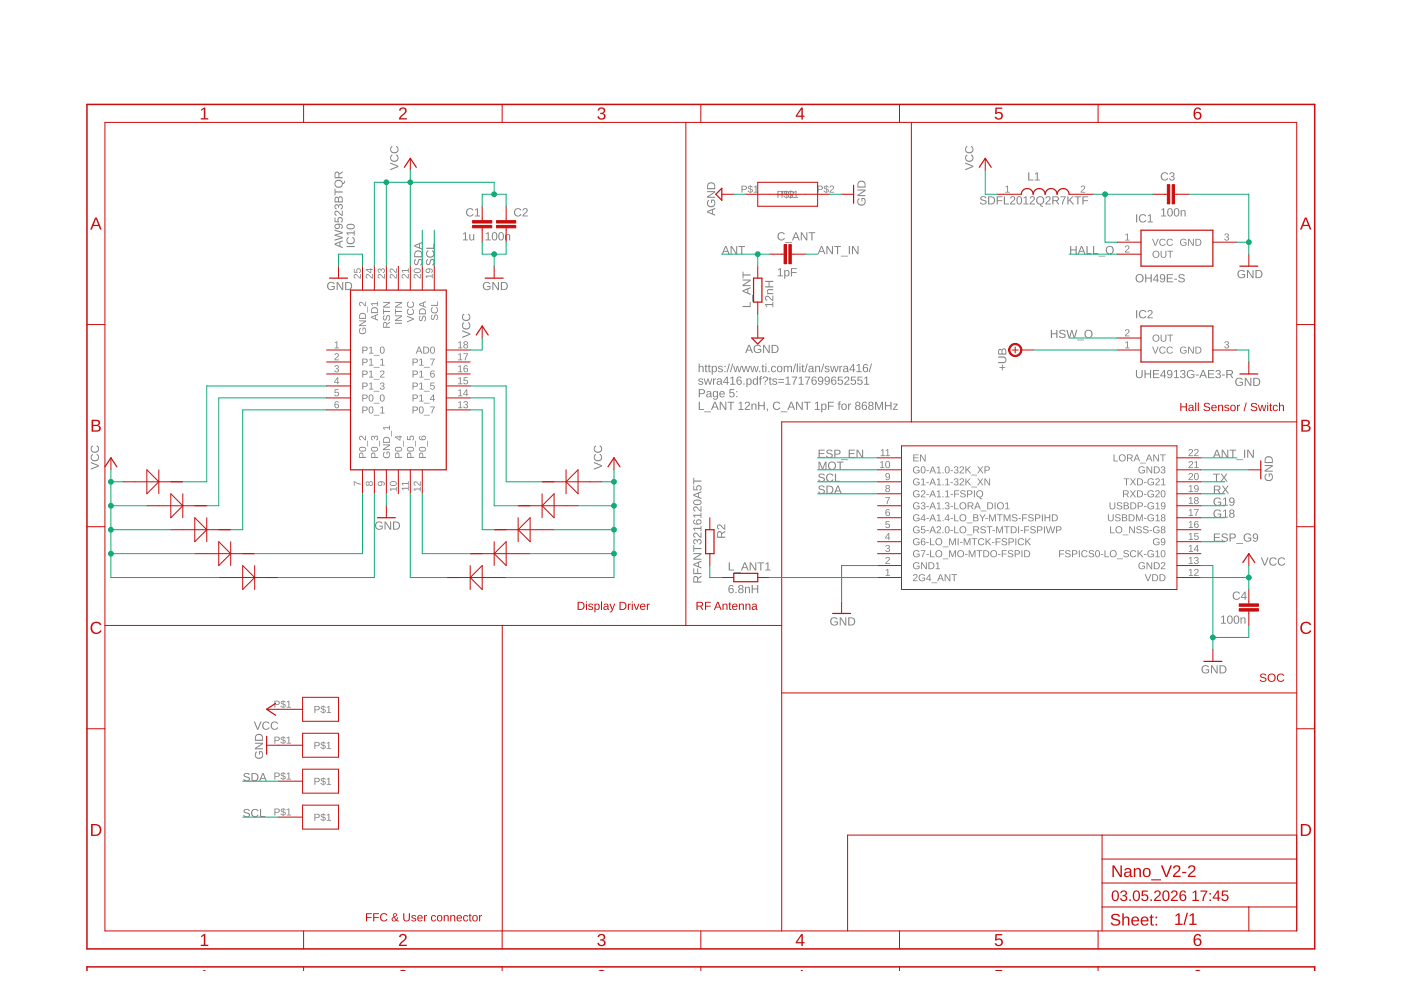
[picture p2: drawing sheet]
<svg xmlns="http://www.w3.org/2000/svg" width="297mm" height="210mm" viewBox="0 0 297 210" stroke-linecap="round" stroke-linejoin="round" font-family="sans-serif">
<g fill="#808080">
<path d="M238.6 49.8l.5-.3v1.3h.4v.2h-.9v-.2h.3v-1.1l-.3 .2z"/>
<path d="M238.7 52.1a.5 .5 0 0 1 .7 .3 .5 .5 0 0 1-.4 .6l-.3 .4h.8v.1h-1l.5-.7a.3 .3 0 0 0 .2-.5 .3 .3 0 0 0-.5 .1h-.2z"/>
<path d="M259.7 49.6a.43 .43 0 0 1 .7 0 .43 .43 0 0 1-.2 .6 .39 .39 0 0 1 .4 .5 .39 .39 0 0 1-.5 .3l-.5-.2v-.2h.2a.3 .3 0 0 0 .4 .3 .3 .3 0 0 0 .1-.5l-.4-.1v-.1a.29 .29 0 0 0 .4-.2 .29 .29 0 0 0-.2-.4 .29 .29 0 0 0-.3 .3h-.2z"/>
<path d="M238.6 72.6l.5-.2v1.3h.4v.1h-.9v-.1h.3v-1.1l-.3 .2z"/>
<path d="M238.7 69.9a.5 .5 0 0 1 .7 .2 .5 .5 0 0 1-.4 .7l-.3 .4h.8v.1h-1l.5-.7a.3 .3 0 0 0 .2-.5 .3 .3 0 0 0-.5 .1h-.2z"/>
<path d="M259.7 72.5a.43 .43 0 0 1 .7-.1 .43 .43 0 0 1-.2 .7 .39 .39 0 0 1 .4 .5 .39 .39 0 0 1-.5 .3l-.5-.3v-.1h.2a.3 .3 0 0 0 .4 .2 .3 .3 0 0 0 .1-.4l-.4-.1v-.2a.29 .29 0 0 0 .4-.1 .29 .29 0 0 0-.2-.4 .29 .29 0 0 0-.3 .3l-.2-.1z"/>
<path d="M187.8 120.9l.5-.3v1.3h.4v.2h-.9v-.2h.3v-1.1l-.3 .2z"/>
<path d="M187.9 118.2a.5 .5 0 0 1 .7 .2 .5 .5 0 0 1-.4 .7l-.3 .3h.8v.2h-1l.5-.8a.3 .3 0 0 0 .2-.5 .3 .3 0 0 0-.5 .2h-.2z"/>
<path d="M187.9 115.6a.43 .43 0 0 1 .7 0 .43 .43 0 0 1-.2 .7 .39 .39 0 0 1 .3 .4 .39 .39 0 0 1-.5 .3l-.5-.2v-.2h.2a.3 .3 0 0 0 .4 .3 .3 .3 0 0 0 .1-.5h-.4v-.2a.29 .29 0 0 0 .5-.1 .29 .29 0 0 0-.3-.4 .29 .29 0 0 0-.3 .2h-.2z"/>
<path d="M187.8 110.5h.8v.1h-.6l-.1 .5a.5 .5 0 0 1 .7 .2 .5 .5 0 0 1-.3 .7 .5 .5 0 0 1-.6-.4l.5 .2a.34 .34 0 0 0 .3-.5 .34 .34 0 0 0-.6 0h-.2z"/>
<path d="M187.7 105.4h1l-.5 1.5h-.2v-.4l.5-.9h-.8z"/>
<path d="M213.2 39.6l.5-.2v1.3h.4v.1h-.9v-.1h.3v-1.2l-.3 .3z"/>
<path d="M229.3 39.4a.5 .5 0 0 1 .8 .3 .5 .5 0 0 1-.5 .6l-.3 .4h.8v.1h-1l.6-.7a.3 .3 0 0 0 .1-.5 .3 .3 0 0 0-.5 .1h-.2z"/>
<path d="M71 72.6l.5-.2v1.3h.4v.1h-1v-.1h.4v-1.1l-.3 .2z"/>
<path d="M71.1 75a.5 .5 0 0 1 .7 .2 .5 .5 0 0 1-.4 .7l-.3 .3h.8v.2h-1l.5-.7a.3 .3 0 0 0 .2-.5 .3 .3 0 0 0-.5 .1h-.2z"/>
<path d="M71 77.5a.43 .43 0 0 1 .7 0 .43 .43 0 0 1-.2 .7 .39 .39 0 0 1 .4 .4 .39 .39 0 0 1-.5 .3l-.5-.2v-.1l.2-.1a.3 .3 0 0 0 .4 .3 .3 .3 0 0 0 .1-.5h-.4v-.2a.29 .29 0 0 0 .4-.1 .29 .29 0 0 0-.2-.4 .29 .29 0 0 0-.3 .2h-.2z"/>
<path d="M71 82.5h.8v.2h-.7v.5a.5 .5 0 0 1 .7 .2 .5 .5 0 0 1-.3 .7 .5 .5 0 0 1-.6-.4l.5 .2a.34 .34 0 0 0 .3-.5 .34 .34 0 0 0-.6-.1h-.2z"/>
<path d="M75 102l1.5 .5v.2l-.6-.1-.7-.4v.8h-.2z"/>
<path d="M148.1 77.1h.2v.7a.44 .44 0 0 1 .5-.2 .44 .44 0 0 1 .4 .4v.9h-.2v-.8a.32 .32 0 0 0-.4-.4 .32 .32 0 0 0-.3 .4v.8h-.2zM149.6 77.3h.2v.3h.2v.1h-.2v.9l.2 .3-.4-.1-.1-1.1h-.1v-.1h.1zM150.3 77.3h.1v.3h.3v.1h-.3v.9l.3 .3-.4-.1-.1-1.1h-.1v-.1h.1zM150.9 77.6h.2v.2a.5 .5 0 0 1 .7-.2 .5 .5 0 0 1 .2 .6 .53 .53 0 0 1-.7 .7l-.2-.2v.7h-.2zM151.3 77.8a.49 .49 0 0 0-.2 .6 .49 .49 0 0 0 .6 .2v-.8zM152.4 77.7l.5-.1 .4 .3h-.2a.28 .28 0 0 0-.4-.2 .28 .28 0 0 0-.2 .3l.6 .2a.36 .36 0 0 1 .2 .4 .36 .36 0 0 1-.3 .3l-.6-.1-.2-.2h.2a.32 .32 0 0 0 .4 .2 .32 .32 0 0 0 .2-.4l-.2-.1a.44 .44 0 0 1-.4-.1 .44 .44 0 0 1 0-.5zM153.6 77.6h.2v.2h-.2zM153.6 78.7h.2v.2h-.2zM154.6 77.1h.2l-.5 1.8h-.2zM155.3 77.1h.1l-.4 1.8h-.2zM155.4 77.6h.3l.2 1.1 .3-1.1h.3l.3 1.1 .2-1.1h.3l-.4 1.3h-.3l-.2-1.1-.3 1.1h-.3zM157.2 77.6h.3l.2 1.1 .3-1.1h.3l.3 1.1 .2-1.1h.3l-.4 1.3h-.3l-.2-1.1-.3 1.1h-.3zM159.1 77.6h.2l.2 1.1 .3-1.1h.3l.3 1.1 .3-1.1h.2l-.4 1.3h-.3l-.2-1.1-.3 1.1h-.3zM161 78.6h.2v.3h-.2zM161.7 77.3h.1v.3h.3v.1h-.3v.9l.3 .3-.5-.1v-1.1h-.1v-.1h.1zM162.3 77.1h.2v.2h-.2zM162.3 77.6h.2v1.3h-.2zM162.9 78.6h.2v.3h-.2zM163.6 77.7l.6-.1 .3 .4h-.2l-.2-.3a.46 .46 0 0 0-.5 .6 .46 .46 0 0 0 .7 .3l.2-.1a.61 .61 0 0 1-.9 .3 .61 .61 0 0 1-.1-.9zM164.9 77.7a.64 .64 0 0 1 .9 .1 .64 .64 0 0 1-.1 .9 .64 .64 0 0 1-.9-.1zM165 77.8v.7l.1 .2a.49 .49 0 0 0 .6-.5 .49 .49 0 0 0-.6-.4zM166.2 77.6h.2v.2a.41 .41 0 0 1 .4-.2 .41 .41 0 0 1 .3 .2 .41 .41 0 0 1 .5-.2 .41 .41 0 0 1 .3 .4v.9h-.2v-1l-.2-.2-.3 .3-.1 .9h-.2v-1l-.3-.1-.2 .2v.9h-.2zM168.6 77.1h.2l-.5 1.8h-.2zM168.9 77.1h.3v1.8h-.3zM169.5 77.1h.2v.2h-.2zM169.5 77.6h.2v1.3h-.2zM170.1 77.3h.2v.3h.2v.1h-.2v.9l.3 .3-.5-.1v-1.1h-.2v-.1h.2zM171.1 77.1h.2l-.5 1.8h-.2zM171.5 77.7l.5-.1a.42 .42 0 0 1 .5 .4v.7l.2 .2h-.3l-.2-.2a.45 .45 0 0 1-.5 .3 .45 .45 0 0 1-.3-.6 .45 .45 0 0 1 .5-.3h.3a.3 .3 0 0 0-.2-.4 .3 .3 0 0 0-.3 .2h-.3zM171.6 78.5a.35 .35 0 0 0 .7 0 .35 .35 0 0 0-.7 0zM172.8 77.6h.2v.2a.44 .44 0 0 1 .5-.2 .44 .44 0 0 1 .4 .4v.9h-.2v-.8a.32 .32 0 0 0-.4-.4 .32 .32 0 0 0-.3 .4v.8h-.2zM174.5 77.1h.2l-.5 1.8h-.2zM175 77.7l.6-.1 .3 .3h-.2a.28 .28 0 0 0-.4-.2 .28 .28 0 0 0-.2 .3l.6 .2a.36 .36 0 0 1 .2 .4 .36 .36 0 0 1-.3 .3l-.6-.1-.2-.2h.2a.32 .32 0 0 0 .4 .2 .32 .32 0 0 0 .2-.4l-.1-.1a.44 .44 0 0 1-.5-.1 .44 .44 0 0 1 0-.5zM176 77.6h.2l.3 1.1 .3-1.1h.2l.3 1.1 .3-1.1h.2l-.4 1.3h-.2l-.3-1.1-.3 1.1h-.2zM178 77.6h.2v.3l.1-.3h.3v.2h-.3l-.1 .2v.9h-.2zM178.9 77.7l.4-.1a.42 .42 0 0 1 .5 .4v.7l.2 .2h-.3l-.1-.2a.45 .45 0 0 1-.6 .3 .45 .45 0 0 1-.3-.6 .45 .45 0 0 1 .6-.3h.3a.3 .3 0 0 0-.2-.4 .3 .3 0 0 0-.4 .2h-.2zM179 78.5a.32 .32 0 0 0 .6 0 .32 .32 0 0 0-.6 0zM180.9 77.2h.2v1.1h.2v.2h-.2v.4h-.2v-.4h-.8zM180.9 77.4l-.6 .9h.6zM181.6 77.5l.7-.3v1.5h.4v.2h-1.1v-.2h.4v-1.3l-.4 .3zM183.2 77.3l.2-.1a.5 .5 0 0 1 .6 .3h-.2l-.1-.1a.47 .47 0 0 0-.5 .1 .47 .47 0 0 0-.1 .5 .55 .55 0 0 1 .9 .1 .55 .55 0 0 1-.3 .8 .55 .55 0 0 1-.7-.4l-.1-.7zM183.1 78.3a.37 .37 0 0 0 .7 0 .37 .37 0 0 0-.7 0zM184.7 77.1h.2l-.5 1.8h-.2z"/>
<path d="M148.2 80.3l.6-.1 .3 .4h-.2a.28 .28 0 0 0-.3-.2 .28 .28 0 0 0-.2 .3l.5 .2a.36 .36 0 0 1 .2 .4 .36 .36 0 0 1-.3 .3l-.6-.1-.2-.2 .2-.1a.32 .32 0 0 0 .4 .3 .32 .32 0 0 0 .2-.4l-.1-.1a.44 .44 0 0 1-.5-.2 .44 .44 0 0 1 0-.5zM149.2 80.3h.2l.3 1.1 .3-1.1h.2l.3 1.1 .3-1.1h.2l-.4 1.3h-.2l-.3-1.2-.3 1.2h-.2zM151.2 80.3h.2v.2l.1-.2 .3-.1v.2l-.2 .1-.2 .2v.9h-.2zM152.1 80.4l.4-.2a.42 .42 0 0 1 .5 .5v.6l.2 .3h-.2l-.2-.3a.45 .45 0 0 1-.5 .3 .45 .45 0 0 1-.3-.5 .45 .45 0 0 1 .5-.3h.3a.3 .3 0 0 0-.2-.4 .3 .3 0 0 0-.4 .2h-.2zM152.2 81.1a.32 .32 0 0 0 .6 0 .32 .32 0 0 0-.6 0zM154.1 79.9h.2v1.1h.2v.2h-.2v.4h-.2v-.4h-.8zM154.1 80.1l-.6 .9h.6zM154.9 80.1l.6-.2v1.5h.4v.2h-1.1v-.2h.4v-1.3l-.3 .2zM156.4 79.9h.2a.5 .5 0 0 1 .6 .3h-.2l-.1-.1a.47 .47 0 0 0-.5 .1 .47 .47 0 0 0-.1 .5 .55 .55 0 0 1 .9 .1 .55 .55 0 0 1-.2 .8 .55 .55 0 0 1-.8-.4l-.1-.7zM156.3 81a.4 .4 0 0 0 .8 0 .4 .4 0 0 0-.8 0zM157.6 81.3h.3v.3h-.3zM158.2 80.3h.3v.2a.5 .5 0 0 1 .6-.2 .5 .5 0 0 1 .3 .6 .53 .53 0 0 1-.7 .7l-.2-.2v.7h-.2zM158.6 80.5a.49 .49 0 0 0-.1 .6 .49 .49 0 0 0 .6 .2v-.8zM159.7 80.4l.4-.2 .4 .3v-.7h.2v1.8h-.2v-.2a.5 .5 0 0 1-.7 .1 .5 .5 0 0 1-.2-.6zM159.9 80.5l-.1 .6 .2 .3a.49 .49 0 0 0 .5-.5 .49 .49 0 0 0-.5-.5zM161.2 79.8h.4v.1l-.3 .1v.3h.3v.1h-.3v1.2h-.2v-1.2h-.2zM161.9 80a.59 .59 0 0 1 .9 .1 .59 .59 0 0 1-.4 .9l-.1 .1h-.2v-.1a.79 .79 0 0 0 .4-.9l-.4-.1-.2 .3h-.2zM162.1 81.3h.2v.3h-.2zM163.2 80h.2v.3h.2v.1h-.2v.8l.2 .4-.4-.1-.1-1.1h-.1v-.1h.1zM163.9 80.3l.6-.1 .3 .4h-.2a.28 .28 0 0 0-.4-.2 .28 .28 0 0 0-.2 .3l.6 .2a.36 .36 0 0 1 .2 .4 .36 .36 0 0 1-.3 .3l-.6-.1-.2-.2 .2-.1a.32 .32 0 0 0 .4 .3 .32 .32 0 0 0 .2-.4l-.1-.1a.44 .44 0 0 1-.5-.2 .44 .44 0 0 1 0-.5zM165 80.3h1.2v.2h-1.2zM165 81h1.2v.2h-1.2zM166.6 80.1l.6-.2v1.5h.4v.2h-1.1v-.2h.5v-1.3l-.4 .2zM167.9 79.9h1.1l-.5 1.1-.1 .6h-.2v-.5l.6-1.1h-.9zM169.4 80.1l.6-.2v1.5h.4v.2h-1.1v-.2h.5v-1.3l-.4 .2zM170.6 79.9h1.2l-.5 1.1-.1 .6h-.2v-.5l.6-1.1h-1zM172.3 79.9h.2a.5 .5 0 0 1 .6 .3h-.2l-.1-.1a.47 .47 0 0 0-.5 .1 .47 .47 0 0 0 0 .5 .55 .55 0 0 1 .8 .1 .55 .55 0 0 1-.2 .8 .55 .55 0 0 1-.8-.4v-.7zM172.2 81a.4 .4 0 0 0 .8 0 .4 .4 0 0 0-.8 0zM173.6 80a.63 .63 0 0 1 .7-.1 .63 .63 0 0 1 .3 .8 .63 .63 0 0 1-.3 .8 .63 .63 0 0 1-.9-.3h.3l.1 .2a.48 .48 0 0 0 .4-.2 .48 .48 0 0 0 .1-.5 .55 .55 0 0 1-.8 .1 .55 .55 0 0 1 .1-.8zM173.6 80.4a.38 .38 0 0 0 .7 0 .38 .38 0 0 0-.7 0zM175 80a.63 .63 0 0 1 .7-.1 .63 .63 0 0 1 .3 .8 .63 .63 0 0 1-.3 .8 .63 .63 0 0 1-.9-.3h.2l.2 .2a.48 .48 0 0 0 .4-.2 .48 .48 0 0 0 .1-.5 .55 .55 0 0 1-.8 .1 .55 .55 0 0 1 .1-.8zM174.9 80.4a.4 .4 0 0 0 .8 0 .4 .4 0 0 0-.8 0zM176.5 79.9h.1a.5 .5 0 0 1 .7 .3h-.2l-.1-.1a.47 .47 0 0 0-.5 .1 .47 .47 0 0 0-.1 .5 .55 .55 0 0 1 .9 .1 .55 .55 0 0 1-.3 .8 .55 .55 0 0 1-.7-.4l-.1-.7zM176.4 81a.37 .37 0 0 0 .7 0 .37 .37 0 0 0-.7 0zM177.7 79.9h.9v.1h-.7l-.1 .6a.59 .59 0 0 1 .9 .2 .59 .59 0 0 1-.4 .9 .59 .59 0 0 1-.7-.5h.2a.38 .38 0 0 0 .5 .1 .38 .38 0 0 0 .1-.6 .38 .38 0 0 0-.6 .1h-.2zM179.2 79.9a.55 .55 0 0 1 .8 .2 .55 .55 0 0 1-.3 .8l-.5 .5h.9v.2h-1.1v-.3l.5-.5a.37 .37 0 0 0 .4-.5 .37 .37 0 0 0-.7-.1l-.2 .1zM180.4 79.9h1v.1h-.8v.6a.59 .59 0 0 1 .9 .2 .59 .59 0 0 1-.4 .9 .59 .59 0 0 1-.8-.5h.3a.38 .38 0 0 0 .5 .1 .38 .38 0 0 0 .1-.6 .38 .38 0 0 0-.6 .1h-.2zM181.8 79.9h1v.1h-.8v.6a.59 .59 0 0 1 .9 .2 .59 .59 0 0 1-.4 .9 .59 .59 0 0 1-.8-.5h.3a.38 .38 0 0 0 .5 .1 .38 .38 0 0 0 .1-.6 .38 .38 0 0 0-.6 .1h-.2zM183.3 80.1l.6-.2v1.5h.4v.2h-1.1v-.2h.4v-1.3l-.3 .2z"/>
<path d="M148.2 82.5h.7a.53 .53 0 0 1 .6 .5 .53 .53 0 0 1-.6 .6h-.5v.6h-.2zM148.4 82.7v.7l.7-.1a.35 .35 0 0 0 0-.6zM149.9 83.1l.4-.2a.42 .42 0 0 1 .5 .4v.7l.2 .2h-.3l-.1-.2a.45 .45 0 0 1-.6 .3 .45 .45 0 0 1-.3-.6 .45 .45 0 0 1 .6-.3h.3a.3 .3 0 0 0-.2-.3 .3 .3 0 0 0-.4 .2l-.2-.1zM150 83.8a.32 .32 0 0 0 .6 0 .32 .32 0 0 0-.6 0zM151.2 83.1l.4-.2 .4 .2v-.2h.2v1.3a.56 .56 0 0 1-.4 .5 .56 .56 0 0 1-.6-.3l.5 .2a.41 .41 0 0 0 .3-.6 .54 .54 0 0 1-.8 .1 .54 .54 0 0 1-.1-.7zM151.4 83.2v.6a.38 .38 0 0 0 .5 .2 .38 .38 0 0 0 .1-.6l-.2-.3zM152.7 83.1a.6 .6 0 0 1 .7-.1 .6 .6 0 0 1 .3 .6h-1a.38 .38 0 0 0 .3 .5 .38 .38 0 0 0 .4-.2h.2a.67 .67 0 0 1-1 .2 .67 .67 0 0 1 .1-1zM152.8 83.2l-.1 .3h.7l-.2-.4zM154.7 82.5h1v.2h-.8v.6a.59 .59 0 0 1 .8 .2 .59 .59 0 0 1-.4 .8 .59 .59 0 0 1-.7-.4l.2-.1a.38 .38 0 0 0 .6 .2 .38 .38 0 0 0 0-.6 .38 .38 0 0 0-.6 0h-.2zM156.1 82.9h.2v.3h-.2zM156.1 84h.2v.2h-.2z"/>
<path d="M148.2 85.2h.2v1.5h.9v.2h-1.1zM149.3 87.2h1.5v.2h-1.5zM151.4 85.2h.3l.7 1.7h-.2l-.2-.5h-.8l-.2 .5h-.3zM151.6 85.4l-.4 .8h.7zM152.6 85.2h.3l.9 1.5v-1.5h.2v1.7h-.3l-.9-1.5v1.5h-.2zM154.3 85.2h1.4v.2h-.6v1.5h-.3v-1.5h-.5zM156.6 85.5l.6-.3v1.5h.4v.2h-1v-.2h.4v-1.3l-.4 .3zM158.1 85.3a.55 .55 0 0 1 .8 .1 .55 .55 0 0 1-.3 .8l-.5 .5h.9v.2h-1.1l.1-.3 .4-.5a.37 .37 0 0 0 .4-.5 .37 .37 0 0 0-.6-.1l-.3 .1zM159.3 85.6h.2v.2a.44 .44 0 0 1 .5-.2 .44 .44 0 0 1 .4 .4v.9h-.2v-.8a.32 .32 0 0 0-.4-.4 .32 .32 0 0 0-.3 .4v.8h-.2zM160.7 85.2h.3v.7h.9v-.7h.2v1.7h-.2v-.8h-.9v.8h-.3zM162.6 86.6h.2l-.1 .6h-.1l.1-.3zM164.1 85.4a.86 .86 0 0 1 1.3 .2l-.2 .1a.63 .63 0 0 0-.9-.1 .63 .63 0 0 0 0 1 .63 .63 0 0 0 1-.2l.1 .1a.88 .88 0 0 1-1.3 .2 .88 .88 0 0 1 0-1.3zM165.5 87.2h1.5v.2h-1.5zM167.6 85.2h.3l.7 1.7h-.3l-.1-.5h-.8l-.2 .5h-.3zM167.8 85.4l-.4 .8h.7zM168.8 85.2h.3l.9 1.5v-1.5h.2v1.7h-.3l-.9-1.5v1.5h-.2zM170.5 85.2h1.4v.2h-.6v1.5h-.3v-1.5h-.5zM172.8 85.5l.6-.3v1.5h.4v.2h-1v-.2h.4v-1.3l-.4 .3zM174.1 85.6h.2v.2a.5 .5 0 0 1 .7-.2 .5 .5 0 0 1 .2 .6 .53 .53 0 0 1-.6 .7l-.3-.2v.7h-.2zM174.5 85.8a.49 .49 0 0 0-.2 .6 .49 .49 0 0 0 .6 .2v-.8zM175.6 85.2h1.2v.2h-1v.6h.9v.2h-.9v.7h-.2zM177.9 85.2l.4-.1v.2l-.3 .1v.2h.3v.1h-.3v1.2h-.2v-1.2h-.2zM178.5 85.7a.64 .64 0 0 1 .9 .1 .64 .64 0 0 1-.1 .9 .64 .64 0 0 1-.9-.1zM178.7 85.8l-.1 .7 .2 .2a.49 .49 0 0 0 .5-.5 .49 .49 0 0 0-.5-.4zM179.8 85.6h.2v.3l.2-.3h.2v.2h-.2l-.1 .2-.1 .9h-.2zM181.5 85.3a.51 .51 0 0 1 .7-.1 .51 .51 0 0 1 0 .7l-.1 .1a.5 .5 0 0 1 .2 .7 .5 .5 0 0 1-.8 .1 .5 .5 0 0 1 .1-.8l-.3-.3zM181.5 85.6a.35 .35 0 0 0 .7 0 .35 .35 0 0 0-.7 0zM181.5 86.4a.36 .36 0 0 0 .7 0 .36 .36 0 0 0-.7 0zM183 85.3l.1-.1a.5 .5 0 0 1 .7 .3h-.2l-.1-.1a.47 .47 0 0 0-.5 .1 .47 .47 0 0 0-.1 .5 .55 .55 0 0 1 .9 .1 .55 .55 0 0 1-.3 .8 .55 .55 0 0 1-.7-.4l-.1-.7zM182.9 86.3a.37 .37 0 0 0 .7 0 .37 .37 0 0 0-.7 0zM184.2 85.3a.51 .51 0 0 1 .8-.1 .51 .51 0 0 1 0 .7l-.1 .1a.5 .5 0 0 1 .1 .7 .5 .5 0 0 1-.7 .1 .5 .5 0 0 1 .1-.8l-.3-.3zM184.3 85.6a.35 .35 0 0 0 .7 0 .35 .35 0 0 0-.7 0zM184.3 86.4a.36 .36 0 0 0 .7 0 .36 .36 0 0 0-.7 0zM185.5 85.2h.4l.5 1.4 .5-1.4h.3v1.7h-.2v-1.5l-.5 1.5h-.2l-.6-1.5 .1 1.5h-.3zM187.6 85.2h.3v.7h.9v-.7h.2v1.7h-.2v-.8h-.9v.8h-.3zM189.4 85.6h.9l-.7 1.1h.8v.2h-1.1l.8-1.1h-.7z"/>
<path d="M240.7 59a.9 .9 0 0 1 1.8 0 .9 .9 0 0 1-1.8 0zM241.2 58.5a.7 .7 0 0 0 .1 1.1 .7 .7 0 0 0 1-.6 .7 .7 0 0 0-.9-.7zM242.8 58.1h.2v.8h1v-.8h.2v1.8h-.2v-.8h-1v.8h-.2zM245.2 58.1h.3v1.2h.2v.2h-.2v.4h-.2v-.4h-.8zM245.3 58.4l-.6 .9h.6zM246.1 58.3a.63 .63 0 0 1 .7-.1 .63 .63 0 0 1 .3 .8 .63 .63 0 0 1-.3 .8 .63 .63 0 0 1-.9-.3h.2l.1 .2a.48 .48 0 0 0 .5-.2 .48 .48 0 0 0 .1-.5 .55 .55 0 0 1-.8 .1 .55 .55 0 0 1 .1-.8zM246 58.7a.4 .4 0 0 0 .8 0 .4 .4 0 0 0-.8 0zM247.4 58.1h1.3v.2h-1.1v.6h1v.2h-1v.6h1.1v.2h-1.3zM248.9 59.1h.7v.2h-.7zM250 58.2a.8 .8 0 0 1 1.2 .3h-.2a.4 .4 0 0 0-.5-.3 .4 .4 0 0 0-.3 .5l.2 .1a.57 .57 0 0 1 .7 .3 .57 .57 0 0 1-.2 .7l-.4 .1a.63 .63 0 0 1-.7-.5h.2a.46 .46 0 0 0 .6 .4 .46 .46 0 0 0 .3-.6l-.4-.1a.49 .49 0 0 1-.6-.3 .49 .49 0 0 1 .1-.6z"/>
<path d="M262.6 57.5a.9 .9 0 0 1 1.4 .1l-.3 .1a.68 .68 0 0 0-.9 0 .68 .68 0 0 0-.1 .9 .68 .68 0 0 0 1 .1l.1-.4h-.5v-.2h.7v.6a.94 .94 0 0 1-1.4 .1 .94 .94 0 0 1 0-1.3zM264.4 57.2h.3l.9 1.5v-1.5h.2v1.8h-.3l-.9-1.5v1.5h-.2zM266.2 57.2h.6a.86 .86 0 0 1 .9 .9 .86 .86 0 0 1-.9 .9h-.6zM266.4 57.4v1.4a.73 .73 0 0 0 1-.7 .73 .73 0 0 0-1-.7z"/>
<path d="M158.7 73.1h.3l.6 1.7h-.2l-.2-.5h-.8l-.2 .5h-.2zM158.8 73.3l-.3 .9h.6zM160 73.3a.9 .9 0 0 1 1.4 .2l-.3 .1a.68 .68 0 0 0-.9-.1 .68 .68 0 0 0-.1 1 .68 .68 0 0 0 1 .1l.1-.4h-.5v-.2h.7v.6a.94 .94 0 0 1-1.3 .1 .94 .94 0 0 1-.1-1.4zM161.8 73.1h.3l.9 1.5v-1.5h.2v1.7h-.3l-.9-1.4v1.4h-.2zM163.6 73.1h.6a.86 .86 0 0 1 .9 .8 .86 .86 0 0 1-.9 .9h-.6zM163.8 73.3v1.4a.73 .73 0 0 0 1-.7 .73 .73 0 0 0-1-.7z"/>
<path d="M162.2 64.5h1.6v-.5h.2v1.1h-.2v-.4h-1.4l.3 .4h-.2zM162.3 62.8a1.1 1.1 0 0 1 1.4 .7l.1-.8h.2v1.1l-.3-.1-.5-.4a.37 .37 0 0 0-.5-.4 .37 .37 0 0 0-.1 .6l.1 .3-.5-.4zM162.7 61.4l1.3-.1v.2h-.9a.32 .32 0 0 0-.3 .4 .32 .32 0 0 0 .4 .2h.8v.3h-1.4v-.2h.3l-.3-.3zM162.2 59.5h1.8v.3h-.8v.9h.8v.2h-1.8v-.2h.8v-.9h-.8z"/>
<path d="M165 57.1l.6-.2v1.5h.4v.2h-1.1v-.2h.4v-1.3l-.3 .3zM166.3 57.3h.2v.2a.5 .5 0 0 1 .6-.2 .5 .5 0 0 1 .3 .6 .53 .53 0 0 1-.7 .7l-.2-.2v.7h-.2zM166.6 57.5a.49 .49 0 0 0-.1 .6 .49 .49 0 0 0 .6 .2v-.8zM167.7 56.9h1.2v.2h-1v.6h1v.2h-1v.7h-.2z"/>
<path d="M246.2 44.4l.6-.2v1.5h.4v.2h-1v-.2h.4v-1.3l-.4 .3zM247.7 44.2a.64 .64 0 0 1 .8 .1 .64 .64 0 0 1 .2 .7 .64 .64 0 0 1-.6 .9 .64 .64 0 0 1-.6-.9zM247.9 44.4a.97 .97 0 0 0 .2 1.3 .86 .86 0 0 0 0-1.4zM249.1 44.2a.64 .64 0 0 1 .8 .1 .64 .64 0 0 1 .1 .7 .64 .64 0 0 1-.5 .9 .64 .64 0 0 1-.6-.9zM249.3 44.4a.97 .97 0 0 0 .2 1.3 .86 .86 0 0 0 0-1.4zM250.3 44.6h.2v.2a.44 .44 0 0 1 .5-.2 .44 .44 0 0 1 .4 .4v.9h-.2v-.8a.32 .32 0 0 0-.4-.4 .32 .32 0 0 0-.3 .4v.8h-.2z"/>
<path d="M240.8 78.5h.3v1a.48 .48 0 0 0 .5 .5 .48 .48 0 0 0 .4-.5v-1h.3v1a.71 .71 0 0 1-.7 .7 .71 .71 0 0 1-.8-.7zM242.7 78.5h.2v.7h.9v-.7h.3v1.7h-.3v-.8h-.9v.8h-.2zM244.5 78.5h1.3v.1h-1.1v.6h1v.2h-1v.6h1.1v.2h-1.3zM246.8 78.5h.2v1.1h.2v.2h-.2v.4h-.2v-.4h-.8zM246.8 78.7l-.6 .9h.6zM247.6 78.6a.63 .63 0 0 1 .8-.1 .63 .63 0 0 1 .2 .8 .63 .63 0 0 1-.3 .8 .63 .63 0 0 1-.8-.3h.2l.1 .2a.48 .48 0 0 0 .5-.2 .48 .48 0 0 0 .1-.5 .55 .55 0 0 1-.9 .1 .55 .55 0 0 1 .1-.8zM247.6 79a.38 .38 0 0 0 .7 0 .38 .38 0 0 0-.7 0zM248.9 78.7l.6-.2v1.5h.5v.2h-1.1v-.2h.4v-1.3l-.4 .2zM250.4 78.5a.5 .5 0 0 1 .8 0 .5 .5 0 0 1-.2 .8 .51 .51 0 0 1 .2 .8 .51 .51 0 0 1-.8 0l-.2-.4h.2a.35 .35 0 0 0 .5 .3 .35 .35 0 0 0 .1-.5l-.4-.1v-.2a.33 .33 0 0 0 .5-.2 .33 .33 0 0 0-.3-.4 .33 .33 0 0 0-.4 .3h-.2zM251.8 78.7a.9 .9 0 0 1 1.4 .1l-.2 .1a.68 .68 0 0 0-1 0 .68 .68 0 0 0 0 .9 .68 .68 0 0 0 .9 .1l.1-.4h-.5v-.2h.7v.6a.94 .94 0 0 1-1.3 .1 .94 .94 0 0 1-.1-1.3zM253.5 79.4h.6v.2h-.6zM255 78.5h.2l.7 1.7h-.2l-.2-.5h-.8l-.2 .5h-.2zM255.1 78.6l-.3 .9h.6zM256.1 78.5h1.3v.1h-1v.6h1v.2h-1v.6h1.1v.2h-1.4zM257.9 78.5a.5 .5 0 0 1 .8 0 .5 .5 0 0 1-.2 .8 .51 .51 0 0 1 .2 .8 .51 .51 0 0 1-.8 0l-.2-.4h.2a.35 .35 0 0 0 .5 .3 .35 .35 0 0 0 .1-.5l-.4-.1v-.2a.33 .33 0 0 0 .5-.2 .33 .33 0 0 0-.3-.4 .33 .33 0 0 0-.4 .3h-.2zM259.1 79.4h.6v.2h-.6zM260 78.5h.8a.5 .5 0 0 1 .6 .3 .5 .5 0 0 1-.4 .6l.5 .8h-.3l-.4-.7h-.6v.7h-.2zM260.2 78.6v.7h.6a.32 .32 0 0 0 .4-.3 .32 .32 0 0 0-.4-.4z"/>
<path d="M262.1 80.3a.9 .9 0 0 1 1.4 .2l-.2 .1a.68 .68 0 0 0-1-.1 .68 .68 0 0 0 0 1 .68 .68 0 0 0 .9 0l.1-.3h-.5v-.2h.7v.6a.94 .94 0 0 1-1.3 .1 .94 .94 0 0 1-.1-1.4zM263.9 80.1h.3l.9 1.5v-1.5h.2v1.7h-.3l-.9-1.4v1.4h-.2zM265.7 80.1h.6a.86 .86 0 0 1 .9 .8 .86 .86 0 0 1-.8 .9h-.7zM266 80.3v1.3a.73 .73 0 0 0 1-.6 .73 .73 0 0 0-1-.7z"/>
<path d="M255 141.3a.9 .9 0 0 1 1.3 .1l-.2 .1a.68 .68 0 0 0-.9 0 .68 .68 0 0 0-.1 .9 .68 .68 0 0 0 1 .1l.1-.4h-.6v-.2h.8v.6a.94 .94 0 0 1-1.4 .1 .94 .94 0 0 1 0-1.3zM256.8 141.1h.2l1 1.4-.1-1.4h.3v1.7h-.3l-.9-1.5v1.5h-.2zM258.6 141.1h.5a.86 .86 0 0 1 .9 .8 .86 .86 0 0 1-.8 .9h-.6zM258.8 141.2v1.4a.73 .73 0 0 0 1-.7 .73 .73 0 0 0-1-.7z"/>
<path d="M176.2 131.1a.9 .9 0 0 1 1.4 .2h-.2a.68 .68 0 0 0-1 0 .68 .68 0 0 0 0 1 .68 .68 0 0 0 .9 0l.1-.3h-.5v-.2h.7v.6a.94 .94 0 0 1-1.3 0 .94 .94 0 0 1-.1-1.3zM178 130.9h.3l.9 1.5v-1.5h.2v1.7h-.2l-1-1.4v1.4h-.2zM179.8 130.9h.6a.86 .86 0 0 1 .9 .8 .86 .86 0 0 1-.8 .9h-.7zM180.1 131.1v1.3a.73 .73 0 0 0 1-.6 .73 .73 0 0 0-1-.7z"/>
<path d="M268.3 100.5l.2-.1 .1 .2a.68 .68 0 0 0-.1 1 .68 .68 0 0 0 1 .1 .68 .68 0 0 0 .1-1l-.4-.1v.5h-.2v-.7h.6a.91 .91 0 0 1 .2 1.3 .91 .91 0 0 1-1.3 .1 .91 .91 0 0 1-.2-1.3zM268.1 98.6h1.8v.3l-1.5 .9h1.5v.2h-1.8v-.3l1.5-.9h-1.5zM268.4 96.9a.88 .88 0 0 1 .9-.1 .88 .88 0 0 1 .6 .7v.7h-1.8l.1-.8zM268.5 97.1l-.2 .9h1.4a.74 .74 0 0 0-.3-.9 .74 .74 0 0 0-.9 0z"/>
<path d="M147.1 122.3l.6-.2 .3 .4 .7-.5v.3l-.7 .5v.5h.7v.2h-1.7zM147.3 122.4l-.1 .9h.6l-.1-.9zM147 120.5h.2v1h.6v-1h.2v1h.7v.2h-1.7zM147 119.6l1.7-.7v.2l-.5 .2v.8l.5 .2v.2l-1.7-.7zM147.2 119.7l.8 .3v-.6zM147 117.3h1.7v.3l-1.4 .9h1.4v.2h-1.7v-.3l1.5-.9h-1.5zM147 115.6h.2v.6h1.5v.2h-1.5v.6h-.2zM147.1 114.5l.5-.2 .2 .4a.51 .51 0 0 1 .8-.4 .51 .51 0 0 1 .1 .8l-.4 .3v-.2a.35 .35 0 0 0 .3-.5 .35 .35 0 0 0-.6-.1l-.1 .4h-.2a.33 .33 0 0 0-.1-.4 .33 .33 0 0 0-.5 .2 .33 .33 0 0 0 .3 .4v.2l-.4-.3zM147.1 113.1a1.1 1.1 0 0 1 1.3 .6l.1-.8h.2v1.1h-.3l-.5-.5a.37 .37 0 0 0-.5-.3 .37 .37 0 0 0-.1 .6l.1 .2-.4-.3zM147 111.9h1.5v-.4h.2v1.1h-.2v-.5h-1.3l.3 .4h-.2zM147.1 110.2l.2-.1 .1 .3-.2 .1a.47 .47 0 0 0 .1 .4 .47 .47 0 0 0 .5 .1 .55 .55 0 0 1 .1-.8 .55 .55 0 0 1 .8 .2 .55 .55 0 0 1-.3 .8 .87 .87 0 0 1-1 0 .87 .87 0 0 1-.4-.8zM147.8 110.7a.37 .37 0 0 0 .7 0 .37 .37 0 0 0-.7 0zM147 109.1h1.5v-.4h.2v1.1h-.2v-.4h-1.3l.3 .3h-.2zM147.1 107.5a1.1 1.1 0 0 1 1.3 .7l.1-.9h.2v1.2l-.3-.1-.5-.5a.37 .37 0 0 0-.5-.3 .37 .37 0 0 0-.1 .6l.1 .3-.4-.4zM147.1 106.2a1.02 1.02 0 0 1 1.6 .3 .95 .95 0 0 1-.8 .6 .95 .95 0 0 1-.9-.6zM147.2 106.3a.66 .66 0 0 0 .4 .6 .66 .66 0 0 0 .7-.1 .41 .41 0 0 0 .2-.5 .41 .41 0 0 0-.6-.2zM147 104.8l1.7-.6v.2l-.5 .2v.8l.5 .2v.2l-1.7-.7zM147.2 105l.8 .3v-.6zM147 103h.2v.7l.5 .1a.59 .59 0 0 1 .3-.9 .59 .59 0 0 1 .8 .4 .59 .59 0 0 1-.5 .8v-.3a.38 .38 0 0 0 .2-.5 .38 .38 0 0 0-.6-.1 .38 .38 0 0 0 0 .6v.2l-.9-.1zM147 101.3h.2v.6h1.5v.2h-1.5v.6h-.2z"/>
<path d="M154.7 124.1l.2-.1a.5 .5 0 0 1 .6 .4h-.2l-.1-.2a.47 .47 0 0 0-.5 .2 .47 .47 0 0 0-.1 .5 .55 .55 0 0 1 .9 .1 .55 .55 0 0 1-.2 .8 .55 .55 0 0 1-.8-.4l-.1-.7zM154.6 125.2a.4 .4 0 0 0 .8 0 .4 .4 0 0 0-.8 0zM155.9 125.5h.3v.3h-.3zM156.7 124.1a.51 .51 0 0 1 .7 0 .51 .51 0 0 1 0 .7l-.1 .1a.5 .5 0 0 1 .2 .7 .5 .5 0 0 1-.8 0 .5 .5 0 0 1 .1-.7l-.2-.3zM156.8 124.5a.32 .32 0 0 0 .6 0 .32 .32 0 0 0-.6 0zM156.7 125.3a.36 .36 0 0 0 .7 0 .36 .36 0 0 0-.7 0zM157.9 124.4h.2l.1 .3a.44 .44 0 0 1 .5-.3 .44 .44 0 0 1 .3 .5v.9h-.2v-.9a.32 .32 0 0 0-.4-.3 .32 .32 0 0 0-.2 .4v.8h-.3zM159.4 124h.2v.8h.9v-.8h.3v1.8h-.3v-.8h-.9v.8h-.2z"/>
<path d="M208 41.7a.8 .8 0 0 1 1.1 .3h-.2a.4 .4 0 0 0-.5-.3 .4 .4 0 0 0-.3 .5l.2 .1a.57 .57 0 0 1 .8 .3 .57 .57 0 0 1-.2 .7l-.4 .1a.63 .63 0 0 1-.8-.5h.3a.46 .46 0 0 0 .5 .3 .46 .46 0 0 0 .4-.5l-.5-.1a.49 .49 0 0 1-.5-.3 .49 .49 0 0 1 .1-.6zM209.5 41.6h.6a.86 .86 0 0 1 .9 .9 .86 .86 0 0 1-.9 .8h-.6zM209.7 41.8v1.4a.73 .73 0 0 0 1-.7 .73 .73 0 0 0-1-.7zM211.3 41.6h1.2v.2h-1v.7h1v.2h-1v.6h-.2zM212.8 41.6h.3v1.6h.8v.1h-1.1zM214.3 41.7a.55 .55 0 0 1 .9 .1 .55 .55 0 0 1-.3 .9l-.5 .5h.9v.1h-1.2l.1-.2 .5-.5a.37 .37 0 0 0 .3-.5 .37 .37 0 0 0-.6-.1l-.2 .1zM215.8 41.7a.64 .64 0 0 1 .7 .1 .64 .64 0 0 1 .2 .7 .64 .64 0 0 1-.6 .9 .64 .64 0 0 1-.6-.9zM215.9 41.8a.97 .97 0 0 0 .2 1.4 .86 .86 0 0 0 0-1.4zM217 41.9l.6-.3v1.6h.5v.1h-1.1v-.1h.4v-1.4l-.4 .3zM218.5 41.7a.55 .55 0 0 1 .8 .1 .55 .55 0 0 1-.3 .9l-.4 .5h.8v.1h-1.1l.1-.2 .4-.5a.37 .37 0 0 0 .4-.5 .37 .37 0 0 0-.6-.1l-.3 .1zM219.9 41.8a.89 .89 0 0 1 1.4 .3 .89 .89 0 0 1-.6 1.3l.1 .2h.4v.2l-.5-.1-.2-.3a.91 .91 0 0 1-.8-.6 .91 .91 0 0 1 .2-1zM220.1 42a.7 .7 0 0 0 .2 1.1 .7 .7 0 0 0 1-.6 .7 .7 0 0 0-.9-.7zM221.8 41.7a.55 .55 0 0 1 .9 .1 .55 .55 0 0 1-.3 .9l-.5 .5h.9v.1h-1.2l.1-.2 .5-.5a.37 .37 0 0 0 .3-.5 .37 .37 0 0 0-.6-.1l-.2 .1zM223.1 41.6h.8a.5 .5 0 0 1 .6 .4 .5 .5 0 0 1-.4 .6l.5 .7h-.3l-.4-.7h-.6v.7h-.2zM223.3 41.8v.7h.6a.32 .32 0 0 0 .4-.4 .32 .32 0 0 0-.4-.3zM224.8 41.6h1.2l-.5 1.1-.1 .6h-.2v-.4l.6-1.1h-1zM226.3 41.6h.2v.9l.9-.9h.2l-.7 .8 .8 .9h-.3l-.6-.8-.3 .2v.6h-.2zM227.8 41.6h1.4v.2h-.6v1.5h-.2v-1.5h-.6zM229.5 41.6h1.2v.2h-1v.7h1v.2h-1v.6h-.2z"/>
<path d="M204.6 34.5l1.8 .7v.2l-1.8 .7v-.2l1.6-.6-1.6-.6zM204.9 32.9l.1-.1 .1 .2a.63 .63 0 0 0 0 .9 .63 .63 0 0 0 .9 0 .63 .63 0 0 0-.2-1l.1-.2a.87 .87 0 0 1 .3 1.3 .87 .87 0 0 1-1.3 .1 .87 .87 0 0 1 0-1.2zM204.9 31.1l.1-.2 .1 .3a.63 .63 0 0 0 0 .9 .63 .63 0 0 0 .9 0 .63 .63 0 0 0-.2-1l.1-.2a.87 .87 0 0 1 .3 1.3 .87 .87 0 0 1-1.3 .1 .87 .87 0 0 1 0-1.2z"/>
<path d="M182 42.1l.2-.1v.2a.68 .68 0 0 0 0 1 .68 .68 0 0 0 1 0 .68 .68 0 0 0 0-.9l-.4-.1v.5h-.2v-.7h.6a.91 .91 0 0 1 .2 1.2 .91 .91 0 0 1-1.3 .2 .91 .91 0 0 1-.1-1.3zM181.8 40.2h1.7v.3l-1.5 .9h1.5v.2h-1.7v-.3l1.5-.9h-1.5zM182 38.5a.88 .88 0 0 1 1-.2 .88 .88 0 0 1 .5 .8v.7h-1.7v-.9zM182.1 38.7l-.1 .8h1.3a.74 .74 0 0 0-.2-.8 .74 .74 0 0 0-1 0z"/>
<path d="M149.9 44.8l1.7-.7v.2l-.5 .2v.8l.5 .2v.2l-1.7-.7zM150.1 44.9l.9 .3v-.6zM150.1 42.5l.2-.1 .1 .2a.68 .68 0 0 0-.1 .9 .68 .68 0 0 0 1 .1 .68 .68 0 0 0 .1-1l-.4-.1v.5h-.2v-.7h.6a.91 .91 0 0 1 .1 1.3 .91 .91 0 0 1-1.2 .2 .91 .91 0 0 1-.2-1.3zM149.9 40.5h1.7v.3l-1.4 .9h1.4v.2h-1.7v-.2l1.5-1h-1.5zM150.1 38.9a.88 .88 0 0 1 1-.2 .88 .88 0 0 1 .5 .8v.6h-1.7v-.8zM150.3 39.1l-.2 .8h1.3a.74 .74 0 0 0-.2-.9 .74 .74 0 0 0-.9 .1z"/>
<path d="M258.9 130.8l.6-.3v1.6h.4v.1h-1v-.1h.4v-1.4l-.4 .3zM260.4 130.6a.64 .64 0 0 1 .8 0 .64 .64 0 0 1 .2 .8 .64 .64 0 0 1-.6 .9 .64 .64 0 0 1-.6-.9zM260.6 130.7a.97 .97 0 0 0 .2 1.4 .86 .86 0 0 0 0-1.4zM261.8 130.6a.64 .64 0 0 1 .8 0 .64 .64 0 0 1 .1 .8 .64 .64 0 0 1-.5 .9 .64 .64 0 0 1-.6-.9zM262 130.7a.97 .97 0 0 0 .1 1.4 .86 .86 0 0 0 .1-1.4zM263 130.9h.2v.2a.44 .44 0 0 1 .5-.2 .44 .44 0 0 1 .4 .5v.8h-.2v-.8a.32 .32 0 0 0-.4-.4 .32 .32 0 0 0-.3 .5v.7h-.2z"/>
<path d="M267.3 118.2h.3l.5 1.5 .6-1.5h.3l-.7 1.7h-.3zM269.3 118.4a.86 .86 0 0 1 1.4 .2l-.2 .1a.63 .63 0 0 0-1-.1 .63 .63 0 0 0 .1 1 .63 .63 0 0 0 .9-.2l.2 .1a.88 .88 0 0 1-1.3 .3 .88 .88 0 0 1-.1-1.4zM271.1 118.4a.86 .86 0 0 1 1.4 .2l-.2 .1a.63 .63 0 0 0-1-.1 .63 .63 0 0 0 .1 1 .63 .63 0 0 0 .9-.2l.2 .1a.88 .88 0 0 1-1.3 .3 .88 .88 0 0 1-.1-1.4z"/>
<path d="M211.9 77.8h.5v-.5h.2v.5h.5v.2h-.5v.5h-.2v-.5h-.5zM211.6 75.6h1.1a.71 .71 0 0 1 .7 .7 .71 .71 0 0 1-.7 .7h-1.1v-.2h1.1a.48 .48 0 0 0 .5-.5 .48 .48 0 0 0-.5-.5h-1.1zM211.8 74h.4l.2 .3a.47 .47 0 0 1 .6-.4 .47 .47 0 0 1 .3 .6v.7h-1.7zM211.9 74.3l-.1 .6h.6l-.1-.6zM212.7 74.1l-.2 .8h.7l-.1-.7z"/>
<path d="M70.9 51.6l1.8-.6v.2l-.5 .2v.8l.5 .2v.2l-1.8-.7zM71.1 51.8l.9 .3v-.6zM70.9 48.7l1.8 .5v.3l-1.5 .4 1.5 .3v.3l-1.8 .5v-.2l1.6-.4-1.6-.4v-.2l1.6-.5-1.6-.4zM71 47.7a1.03 1.03 0 0 1 1.7 .3l-.1 .4-.3 .1v-.2l.1-.1a.48 .48 0 0 0-.1-.5 .48 .48 0 0 0-.5-.1 .56 .56 0 0 1 0 .8 .56 .56 0 0 1-.7 .1 .56 .56 0 0 1-.1-.8zM71.1 48a.4 .4 0 0 0 .8 0 .4 .4 0 0 0-.8 0zM70.9 46.1h.2v.8h.6a.59 .59 0 0 1 .2-.8 .59 .59 0 0 1 .8 .3 .59 .59 0 0 1-.4 .8l-.1-.2a.38 .38 0 0 0 .2-.6 .38 .38 0 0 0-.6-.1 .38 .38 0 0 0 .1 .6v.2h-1zM71 44.8a1.1 1.1 0 0 1 1.4 .7l.1-.9h.2v1.2l-.3-.1-.5-.5a.37 .37 0 0 0-.5-.3 .37 .37 0 0 0-.1 .6l.1 .3-.5-.4zM71 43.4l.5-.1 .3 .3a.51 .51 0 0 1 .7-.3 .51 .51 0 0 1 .1 .8l-.4 .3v-.2a.35 .35 0 0 0 .3-.5 .35 .35 0 0 0-.5-.1l-.1 .4h-.2a.33 .33 0 0 0-.2-.5 .33 .33 0 0 0-.4 .3 .33 .33 0 0 0 .3 .4v.2l-.5-.4zM71.1 41.8l.4-.1 .2 .3a.47 .47 0 0 1 .6-.4 .47 .47 0 0 1 .4 .6v.7h-1.8zM71.2 42l-.1 .7h.6l-.1-.7zM72 41.9l-.2 .8h.7l-.1-.8zM70.9 40h.2v.6h1.6v.2h-1.6v.6h-.2zM71.1 38.3a.92 .92 0 0 1 1.6 .5l.2-.1v-.4h.2l-.1 .6-.3 .1a.89 .89 0 0 1-1.3 .8 .89 .89 0 0 1-.3-1.5zM71.3 38.5a.65 .65 0 0 0 .1 1 .65 .65 0 0 0 .9-.2 .65 .65 0 0 0-.3-.9zM71.1 36.5l.5-.1 .3 .4 .8-.5v.3l-.8 .4v.6h.8v.2h-1.8zM71.2 36.7l-.1 .9h.7l-.1-.9z"/>
<path d="M69.6 60a.9 .9 0 0 1 1.3 .2h-.2a.68 .68 0 0 0-.9 0 .68 .68 0 0 0-.1 1 .68 .68 0 0 0 1 0l.1-.4h-.5v-.2h.7v.6a.94 .94 0 0 1-1.4 .1 .94 .94 0 0 1 0-1.3zM71.4 59.8h.2l1 1.5v-1.5h.2v1.7h-.3l-.9-1.5v1.5h-.2zM73.2 59.8h.5a.86 .86 0 0 1 1 .8 .86 .86 0 0 1-.9 .9h-.6zM73.4 60v1.3a.73 .73 0 0 0 1-.7 .73 .73 0 0 0-1-.6z"/>
<path d="M79.7 110.8a.9 .9 0 0 1 1.4 .2h-.2a.68 .68 0 0 0-1 0 .68 .68 0 0 0 0 .9 .68 .68 0 0 0 .9 .1l.1-.4h-.5v-.2h.7v.6a.94 .94 0 0 1-1.3 .1 .94 .94 0 0 1-.1-1.3zM81.5 110.6h.3l.9 1.5v-1.5h.2v1.7h-.3l-.9-1.5v1.5h-.2zM83.3 110.6h.6a.86 .86 0 0 1 .9 .8 .86 .86 0 0 1-.8 .9h-.7zM83.6 110.8v1.3a.73 .73 0 0 0 1-.7 .73 .73 0 0 0-1-.6z"/>
<path d="M98.2 49.5l.6-.3v1.6h.4v.2h-1.1v-.2h.5v-1.3l-.4 .2zM99.5 49.6h.2v.9a.32 .32 0 0 0 .4 .3 .32 .32 0 0 0 .2-.4v-.8h.2l.1 1.4h-.3v-.3a.44 .44 0 0 1-.5 .3 .44 .44 0 0 1-.3-.5z"/>
<path d="M103 49.5l.6-.3v1.6h.4v.2h-1v-.2h.4v-1.3l-.4 .2zM104.5 49.3a.64 .64 0 0 1 .8 .1 .64 .64 0 0 1 .2 .7 .64 .64 0 0 1-.6 .9 .64 .64 0 0 1-.6-.9zM104.7 49.4a.97 .97 0 0 0 .2 1.4 .86 .86 0 0 0 0-1.4zM105.9 49.3a.64 .64 0 0 1 .8 .1 .64 .64 0 0 1 .1 .7 .64 .64 0 0 1-.6 .9 .64 .64 0 0 1-.6-.9zM106.1 49.4a.97 .97 0 0 0 .1 1.4 .86 .86 0 0 0 0-1.4zM107.1 49.6h.2v.3a.44 .44 0 0 1 .5-.3 .44 .44 0 0 1 .4 .5v.9h-.3v-.9a.32 .32 0 0 0-.3-.3 .32 .32 0 0 0-.3 .4v.8h-.2z"/>
<path d="M102.6 60a.9 .9 0 0 1 1.4 .2h-.3a.68 .68 0 0 0-.9 0 .68 .68 0 0 0-.1 1 .68 .68 0 0 0 1 0l.1-.4h-.5v-.2h.7v.6a.94 .94 0 0 1-1.3 .1 .94 .94 0 0 1-.1-1.3zM104.4 59.8h.3l.9 1.5v-1.5h.2v1.7h-.3l-.9-1.5v1.5h-.2zM106.2 59.8h.6a.86 .86 0 0 1 .9 .8 .86 .86 0 0 1-.9 .9h-.6zM106.4 60v1.3a.73 .73 0 0 0 1-.7 .73 .73 0 0 0-1-.6z"/>
<path d="M82.7 34.5l1.8 .7v.2l-1.8 .7v-.2l1.6-.6-1.6-.6zM83 32.9l.1-.1 .1 .2a.63 .63 0 0 0 0 .9 .63 .63 0 0 0 .9 0 .63 .63 0 0 0-.2-1l.1-.2a.87 .87 0 0 1 .3 1.3 .87 .87 0 0 1-1.3 .1 .87 .87 0 0 1 0-1.2zM83 31.1l.1-.2 .1 .3a.63 .63 0 0 0 0 .9 .63 .63 0 0 0 .9 0 .63 .63 0 0 0-.2-1l.1-.2a.87 .87 0 0 1 .3 1.3 .87 .87 0 0 1-1.3 .1 .87 .87 0 0 1 0-1.2z"/>
<path d="M125.9 97.9l1.7 .7v.3l-1.7 .7v-.3l1.5-.5-1.5-.6zM126.1 96.4l.2-.2 .1 .3a.63 .63 0 0 0-.1 .9 .63 .63 0 0 0 1-.1 .63 .63 0 0 0-.2-.9l.1-.2a.87 .87 0 0 1 .3 1.3 .87 .87 0 0 1-1.3 .1 .87 .87 0 0 1-.1-1.2zM126.1 94.6l.2-.2 .1 .3a.63 .63 0 0 0-.1 .9 .63 .63 0 0 0 1-.1 .63 .63 0 0 0-.2-.9l.1-.2a.87 .87 0 0 1 .3 1.3 .87 .87 0 0 1-1.3 .1 .87 .87 0 0 1-.1-1.2z"/>
<path d="M19.3 97.9l1.7 .7v.3l-1.7 .7v-.3l1.5-.5-1.5-.6zM19.5 96.4l.2-.2v.3a.63 .63 0 0 0 0 .9 .63 .63 0 0 0 .9-.1 .63 .63 0 0 0-.1-.9v-.2a.87 .87 0 0 1 .3 1.3 .87 .87 0 0 1-1.3 .1 .87 .87 0 0 1 0-1.2zM19.5 94.6l.2-.2v.3a.63 .63 0 0 0 0 .9 .63 .63 0 0 0 .9-.1 .63 .63 0 0 0-.1-.9v-.2a.87 .87 0 0 1 .3 1.3 .87 .87 0 0 1-1.3 .1 .87 .87 0 0 1 0-1.2z"/>
<path d="M98 70l1.7 .7v.3l-1.7 .7v-.3l1.5-.6-1.5-.5zM98.2 68.4l.2-.1 .1 .2a.63 .63 0 0 0-.1 1 .63 .63 0 0 0 .9-.1 .63 .63 0 0 0-.1-.9l.1-.2a.87 .87 0 0 1 .2 1.2 .87 .87 0 0 1-1.2 .2 .87 .87 0 0 1-.1-1.3zM98.2 66.6l.2-.1 .1 .2a.63 .63 0 0 0-.1 1 .63 .63 0 0 0 .9-.1 .63 .63 0 0 0-.1-.9l.1-.2a.87 .87 0 0 1 .2 1.2 .87 .87 0 0 1-1.2 .2 .87 .87 0 0 1-.1-1.3z"/>
<path d="M53.8 153h.3l.5 1.5 .6-1.5h.3l-.7 1.7h-.3zM55.8 153.2a.86 .86 0 0 1 1.4 .2l-.3 .1a.63 .63 0 0 0-.9-.1 .63 .63 0 0 0 .1 1 .63 .63 0 0 0 .9-.2l.2 .1a.88 .88 0 0 1-1.3 .2 .88 .88 0 0 1-.1-1.3zM57.6 153.2a.86 .86 0 0 1 1.4 .2l-.3 .1a.63 .63 0 0 0-.9-.1 .63 .63 0 0 0 .1 1 .63 .63 0 0 0 .9-.2l.2 .1a.88 .88 0 0 1-1.3 .2 .88 .88 0 0 1-.1-1.3z"/>
<path d="M54.2 159.4l.2-.1 .1 .2a.68 .68 0 0 0 0 1 .68 .68 0 0 0 .9 0 .68 .68 0 0 0 .1-.9l-.4-.1v.5h-.2v-.7h.6a.91 .91 0 0 1 .2 1.2 .91 .91 0 0 1-1.3 .2 .91 .91 0 0 1-.2-1.3zM54 157.5h1.8v.3l-1.5 .9h1.5v.2h-1.8v-.3l1.5-.9h-1.5zM54.3 155.8a.88 .88 0 0 1 .9-.2 .88 .88 0 0 1 .6 .8v.7h-1.8l.1-.9zM54.4 156l-.2 .8h1.4a.74 .74 0 0 0-.3-.9 .74 .74 0 0 0-.9 .1z"/>
<path d="M244.3 50.6h.2l.5 1.3 .5-1.3h.2l-.6 1.5h-.2zM246 50.8l.7-.2 .4 .4h-.2a.54 .54 0 0 0-.8 0 .54 .54 0 0 0 .1 .8 .54 .54 0 0 0 .8-.1h.1a.75 .75 0 0 1-1.1 .3 .75 .75 0 0 1 0-1.2zM247.5 50.8l.8-.2 .4 .4h-.2a.54 .54 0 0 0-.8 0 .54 .54 0 0 0 0 .8 .54 .54 0 0 0 .8-.1h.2a.75 .75 0 0 1-1.1 .3 .75 .75 0 0 1-.1-1.2z"/>
<path d="M244.3 53.9a.76 .76 0 0 1 1.5 0 .76 .76 0 0 1-1.5 0zM244.5 53.9a.57 .57 0 0 0 1.1 0 .57 .57 0 0 0-1.1 0zM246.1 53.2h.2v.9a.41 .41 0 0 0 .4 .4 .41 .41 0 0 0 .4-.4v-.9h.2v.9a.61 .61 0 0 1-.6 .6 .61 .61 0 0 1-.6-.6zM247.5 53.2h1.2v.1h-.5v1.3h-.2v-1.3h-.5z"/>
<path d="M250.4 50.8l.7-.2 .4 .4h-.1a.58 .58 0 0 0-.9 0 .58 .58 0 0 0 .1 .9 .58 .58 0 0 0 .8-.1v-.3h-.4v-.1h.6v.5a.8 .8 0 0 1-1.2 .1 .8 .8 0 0 1 0-1.2zM251.9 50.6h.2l.8 1.3v-1.3h.2v1.5h-.2l-.8-1.2v1.2h-.2zM253.5 50.6h.4a.74 .74 0 0 1 .8 .7 .74 .74 0 0 1-.7 .8h-.5zM253.7 50.8v1.2a.62 .62 0 0 0 .8-.6 .62 .62 0 0 0-.8-.6z"/>
<path d="M240.9 45.4h.2v1.8h-.2zM241.7 45.6a.86 .86 0 0 1 1.3 .2l-.2 .1a.63 .63 0 0 0-.9 0 .63 .63 0 0 0 0 .9 .63 .63 0 0 0 1-.2l.1 .1a.88 .88 0 0 1-1.3 .3 .88 .88 0 0 1 0-1.4zM243.4 45.7l.6-.3v1.6h.4v.2h-1.1v-.2h.5v-1.4l-.4 .3z"/>
<path d="M157.4 64.9h1.6v-.9h.2v1.1h-1.8zM159.5 62.5h.1v1.5h-.1zM157.4 61.6l1.8-.7v.2l-.5 .2v.8l.5 .2v.2l-1.8-.7zM157.6 61.7l.9 .3v-.6zM157.4 59.3h1.8v.3l-1.5 .9h1.5v.2h-1.8v-.3l1.5-.9h-1.5zM157.4 57.6h.2v.6h1.6v.2h-1.6v.6h-.2z"/>
<path d="M165.1 49.5a.86 .86 0 0 1 1.3 .1l-.2 .1a.63 .63 0 0 0-1 0 .63 .63 0 0 0 .1 .9 .63 .63 0 0 0 .9-.2l.2 .1a.88 .88 0 0 1-1.3 .3 .88 .88 0 0 1 0-1.3zM166.5 51.3h1.4v.2h-1.4zM168.6 49.2h.3l.7 1.8h-.3l-.2-.5h-.7l-.2 .5h-.3zM168.7 49.4l-.3 .9h.7zM169.8 49.2h.2l1 1.5v-1.5h.2v1.8h-.3l-.9-1.5v1.5h-.2zM171.4 49.2h1.4v.2h-.5v1.6h-.3v-1.6h-.6z"/>
<path d="M246.3 36.8a.86 .86 0 0 1 1.4 .2h-.2a.63 .63 0 0 0-1 0 .63 .63 0 0 0 .1 .9 .63 .63 0 0 0 .9-.2l.2 .1a.88 .88 0 0 1-1.3 .3 .88 .88 0 0 1-.1-1.3zM248.1 36.6a.5 .5 0 0 1 .8 0 .5 .5 0 0 1-.2 .8 .51 .51 0 0 1 .2 .8 .51 .51 0 0 1-.8 0l-.2-.4h.2a.35 .35 0 0 0 .5 .3 .35 .35 0 0 0 .1-.5l-.4-.1v-.2a.33 .33 0 0 0 .5-.2 .33 .33 0 0 0-.3-.4 .33 .33 0 0 0-.4 .3h-.2z"/>
<path d="M244.3 73.5h.2l.5 1.3 .5-1.3h.2l-.6 1.5h-.2zM246 73.7l.7-.2 .4 .3-.2 .1a.54 .54 0 0 0-.8 0 .54 .54 0 0 0 .1 .8 .54 .54 0 0 0 .8-.2l.1 .1a.75 .75 0 0 1-1.1 .2 .75 .75 0 0 1 0-1.1zM247.5 73.7l.8-.2 .4 .3-.2 .1a.54 .54 0 0 0-.8 0 .54 .54 0 0 0 0 .8 .54 .54 0 0 0 .8-.2l.2 .1a.75 .75 0 0 1-1.1 .2 .75 .75 0 0 1-.1-1.1z"/>
<path d="M244.3 71.7a.76 .76 0 0 1 1.5 0 .76 .76 0 0 1-1.5 0zM244.5 71.7a.57 .57 0 0 0 1.1 0 .57 .57 0 0 0-1.1 0zM246.1 71h.2v.9a.41 .41 0 0 0 .4 .4 .41 .41 0 0 0 .4-.4v-.9h.2v.9a.61 .61 0 0 1-.6 .5 .61 .61 0 0 1-.6-.5zM247.5 71h1.2v.1h-.5v1.3h-.2v-1.3h-.5z"/>
<path d="M250.4 73.7l.7-.2 .4 .3-.1 .1a.58 .58 0 0 0-.9 0 .58 .58 0 0 0 .1 .8 .58 .58 0 0 0 .8 0v-.3h-.4v-.2h.6v.5a.8 .8 0 0 1-1.2 .1 .8 .8 0 0 1 0-1.1zM251.9 73.5h.2l.8 1.3v-1.3h.2v1.5h-.2l-.8-1.3v1.3h-.2zM253.5 73.5h.4a.74 .74 0 0 1 .8 .7 .74 .74 0 0 1-.7 .8h-.5zM253.7 73.7v1.1a.62 .62 0 0 0 .8-.6 .62 .62 0 0 0-.8-.5z"/>
<path d="M240.9 65.8h.2v1.7h-.2zM241.7 66a.86 .86 0 0 1 1.3 .2h-.2a.63 .63 0 0 0-.9 0 .63 .63 0 0 0 0 .9 .63 .63 0 0 0 1-.1h.1a.88 .88 0 0 1-1.3 .3 .88 .88 0 0 1 0-1.3zM243.5 65.9a.55 .55 0 0 1 .8 .1 .55 .55 0 0 1-.3 .8l-.5 .5h.9v.2h-1.1v-.3l.5-.5a.37 .37 0 0 0 .3-.5 .37 .37 0 0 0-.6-.1l-.2 .1z"/>
<path d="M193.7 121.8a.5 .5 0 0 1 .8 .3 .5 .5 0 0 1-.4 .6l-.3 .4h.7v.1h-.9l.5-.7a.3 .3 0 0 0 .2-.5 .3 .3 0 0 0-.5 .1h-.2zM195 121.9l.7-.2 .4 .4h-.2a.58 .58 0 0 0-.8 .1 .58 .58 0 0 0 .1 .8 .58 .58 0 0 0 .8-.1v-.2h-.5v-.2h.7v.5a.8 .8 0 0 1-1.2 .1 .8 .8 0 0 1 0-1.2zM197 121.8h.2v.9h.2v.2h-.2v.3h-.1v-.3h-.7zM197.1 122l-.6 .7h.6zM197.5 123.5h1.2v.1h-1.2zM199.3 121.8h.2l.6 1.4h-.2l-.2-.4h-.6l-.2 .4h-.2zM199.4 121.9l-.3 .7h.6zM200.3 121.8h.2l.8 1.2v-1.2h.2v1.4h-.3l-.7-1.2v1.2h-.2zM201.7 121.8h1.2v.1h-.5v1.3h-.2v-1.3h-.5z"/>
<path d="M193.8 119.4l.7-.2 .4 .3-.2 .1a.58 .58 0 0 0-.8 0 .58 .58 0 0 0 .1 .8 .58 .58 0 0 0 .8 0v-.3h-.5v-.2h.7v.6a.8 .8 0 0 1-1.2 0 .8 .8 0 0 1 0-1.1zM195.3 119.2h.2l.8 1.3v-1.3h.2v1.5h-.2l-.8-1.3v1.3h-.2zM196.8 119.2h.5a.74 .74 0 0 1 .8 .7 .74 .74 0 0 1-.7 .8h-.6zM197 119.4v1.1a.62 .62 0 0 0 .9-.6 .62 .62 0 0 0-.9-.5zM198.4 119.4l.5-.2v1.3h.4v.2h-.9v-.2h.3v-1.1l-.3 .2z"/>
<path d="M193.8 116.8l.7-.1 .4 .3-.2 .1a.58 .58 0 0 0-.8 0 .58 .58 0 0 0 .1 .8 .58 .58 0 0 0 .8-.1v-.2h-.5v-.2h.7v.5a.8 .8 0 0 1-1.2 .1 .8 .8 0 0 1 0-1.2zM195.2 116.7h1l-.5 1.4h-.2l.1-.3 .4-1h-.8zM196.4 117.5h.5v.2h-.5zM197.2 116.7h.2v1.3h.7v.1h-.9zM198.3 117.4a.76 .76 0 0 1 1.5 0 .76 .76 0 0 1-1.5 0zM198.4 117.4a.6 .6 0 0 0 1.2 0 .6 .6 0 0 0-1.2 0zM199.8 118.4h1.3v.2h-1.3zM201.2 116.7h.3l.5 1.2 .4-1.2h.3v1.4h-.2v-1.3l-.5 1.3h-.1l-.5-1.3v1.3h-.2zM202.9 117.4a.76 .76 0 0 1 1.5 0 .76 .76 0 0 1-1.5 0zM203.1 117.4a.57 .57 0 0 0 1.1 0 .57 .57 0 0 0-1.1 0zM204.6 117.5h.5v.2h-.5zM205.4 116.7h.3l.4 1.2 .5-1.2h.2v1.4h-.2l.1-1.3-.5 1.3h-.2l-.4-1.3v1.3h-.2zM207 116.7h1.3v.1h-.5v1.3h-.2v-1.3h-.6zM208.5 116.7h.5a.74 .74 0 0 1 .7 .7 .74 .74 0 0 1-.7 .7h-.5zM208.7 116.8v1.2a.62 .62 0 0 0 .8-.6 .62 .62 0 0 0-.8-.6zM209.9 117.4a.76 .76 0 0 1 1.5 0 .76 .76 0 0 1-1.5 0zM210.1 117.4a.57 .57 0 0 0 1.1 0 .57 .57 0 0 0-1.1 0zM211.6 117.5h.5v.2h-.5zM212.4 116.7h1v.1h-.8v.6h.8v.1h-.8v.6h-.2zM213.8 116.8l.7-.1 .3 .3h-.2a.34 .34 0 0 0-.4-.2 .34 .34 0 0 0-.2 .4 .71 .71 0 0 1 .8 .7l-.4 .3a.64 .64 0 0 1-.8-.4h.2a.39 .39 0 0 0 .5 .3 .39 .39 0 0 0 .3-.5l-.5-.2a.38 .38 0 0 1-.4-.2 .38 .38 0 0 1 .1-.4zM215.1 116.7h.7a.45 .45 0 0 1 .5 .4 .45 .45 0 0 1-.5 .5h-.5v.5h-.2zM215.3 116.8v.6l.7-.1-.1-.4zM216.6 116.7h.2v1.4h-.2zM217.2 116.7h.4a.74 .74 0 0 1 .8 .7 .74 .74 0 0 1-.7 .7h-.5zM217.4 116.8v1.2a.62 .62 0 0 0 .8-.6 .62 .62 0 0 0-.8-.6z"/>
<path d="M193.8 114.3l.7-.2 .4 .4h-.2a.58 .58 0 0 0-.8 0 .58 .58 0 0 0 .1 .9 .58 .58 0 0 0 .8-.1v-.3h-.5v-.1h.7v.5a.8 .8 0 0 1-1.2 .1 .8 .8 0 0 1 0-1.2zM195.5 114.2l.5-.1 .2 .3-.6-.1-.2 .5a.47 .47 0 0 1 .7 .1 .47 .47 0 0 1-.2 .7 .47 .47 0 0 1-.6-.3l-.1-.6zM195.4 115.1a.31 .31 0 0 0 .6 0 .31 .31 0 0 0-.6 0zM196.4 115h.5v.1h-.5zM197.2 114.1h.2v1.3h.7v.2h-.9zM198.3 114.9a.76 .76 0 0 1 1.5 0 .76 .76 0 0 1-1.5 0zM198.4 114.9a.6 .6 0 0 0 1.2 0 .6 .6 0 0 0-1.2 0zM199.8 115.9h1.3v.1h-1.3zM201.2 114.1h.3l.5 1.3 .4-1.3h.3v1.5h-.2v-1.3l-.5 1.3h-.1l-.5-1.3v1.3h-.2zM203 114.1h.2v1.5h-.2zM203.5 115h.6v.1h-.6zM204.3 114.1h.3l.4 1.3 .5-1.3h.3v1.5h-.2v-1.3l-.5 1.3h-.1l-.5-1.3v1.3h-.2zM206 114.1h1.2v.2h-.5v1.3h-.2v-1.3h-.5zM207.5 114.3l.8-.2 .4 .4h-.2a.54 .54 0 0 0-.8 0 .54 .54 0 0 0 0 .8 .54 .54 0 0 0 .8-.1h.2a.75 .75 0 0 1-1.1 .3 .75 .75 0 0 1-.1-1.2zM209 114.1h.2v.8l.7-.8h.2l-.6 .7 .7 .8h-.3l-.6-.7-.1 .1v.6h-.2zM210.3 115h.5v.1h-.5zM211.1 114.1h1v.2h-.8v.5h.8v.2h-.8v.6h-.2zM212.5 114.2l.7-.1 .3 .3-.2 .1a.34 .34 0 0 0-.4-.3 .34 .34 0 0 0-.2 .4 .71 .71 0 0 1 .8 .8l-.4 .2a.64 .64 0 0 1-.8-.4h.2a.39 .39 0 0 0 .5 .3 .39 .39 0 0 0 .3-.5l-.5-.1a.38 .38 0 0 1-.4-.3 .38 .38 0 0 1 .1-.4zM213.8 114.1h.6a.45 .45 0 0 1 .6 .5 .45 .45 0 0 1-.5 .4h-.5v.6h-.2zM214 114.3v.6l.7-.2-.1-.4zM215.3 114.1h.2v1.5h-.2zM216 114.3l.7-.2 .4 .4h-.2a.54 .54 0 0 0-.8 0 .54 .54 0 0 0 .1 .8 .54 .54 0 0 0 .8-.1h.1a.75 .75 0 0 1-1.1 .3 .75 .75 0 0 1 0-1.2zM217.4 114.1h.2v.8l.7-.8h.2l-.6 .7 .7 .8h-.2l-.6-.7-.2 .1v.6h-.2z"/>
<path d="M188.3 113h.2v1h.2v.2h-.2v.3h-.2v-.3h-.6zM188.3 113.2l-.5 .8h.5z"/>
<path d="M193.8 111.8l.7-.2 .4 .3-.2 .1a.58 .58 0 0 0-.8 0 .58 .58 0 0 0 .1 .8 .58 .58 0 0 0 .8 0v-.3h-.5v-.2h.7v.5a.8 .8 0 0 1-1.2 .1 .8 .8 0 0 1 0-1.1zM195.3 111.6h.8v.2h-.6l-.1 .4a.5 .5 0 0 1 .8 .2 .5 .5 0 0 1-.3 .7 .5 .5 0 0 1-.7-.4l.5 .2a.34 .34 0 0 0 .3-.5 .34 .34 0 0 0-.6 0h-.1zM196.4 112.4h.5v.2h-.5zM197.6 111.6h.3l.5 1.5h-.2l-.1-.5h-.7l-.2 .5h-.2zM197.7 111.7l-.2 .8h.5zM198.7 111.7a.5 .5 0 0 1 .8 .2 .5 .5 0 0 1-.4 .7l-.3 .3h.7v.2h-.9l.5-.8a.3 .3 0 0 0 .2-.5 .3 .3 0 0 0-.5 .2h-.2zM199.8 112.8h.2v.3h-.2zM200.5 111.7a.61 .61 0 0 1 .8 .1 .61 .61 0 0 1 0 .8 .53 .53 0 0 1-.6 .5 .53 .53 0 0 1-.4-.8zM200.7 111.8a.83 .83 0 0 0 .1 1.1 .73 .73 0 0 0 0-1.2zM201.5 112.4h.5v.2h-.5zM202.3 111.6h.2v1.3h.8v.2h-1zM203.4 112.3a.76 .76 0 0 1 1.5 0 .76 .76 0 0 1-1.5 0zM203.5 112.3a.6 .6 0 0 0 1.2 0 .6 .6 0 0 0-1.2 0zM205 113.4h1.2v.1h-1.2zM206.3 111.6h.7a.43 .43 0 0 1 .6 .3 .43 .43 0 0 1-.4 .5l.4 .7h-.2l-.4-.6h-.5v.6h-.2zM206.5 111.8v.5h.5a.28 .28 0 0 0 .4-.3 .28 .28 0 0 0-.4-.2zM208 111.7l.7-.1 .3 .3h-.2a.34 .34 0 0 0-.4-.2 .34 .34 0 0 0-.2 .4 .71 .71 0 0 1 .8 .7l-.4 .3a.64 .64 0 0 1-.8-.4h.2a.39 .39 0 0 0 .5 .3 .39 .39 0 0 0 .3-.5l-.6-.2a.38 .38 0 0 1-.3-.2 .38 .38 0 0 1 .1-.4zM209.2 111.6h1.2v.2h-.5v1.3h-.2v-1.3h-.5zM210.4 112.4h.5v.2h-.5zM211.2 111.6h.3l.4 1.2 .5-1.2h.2v1.5h-.1v-1.3l-.5 1.3h-.1l-.5-1.3v1.3h-.2zM212.9 111.6h1.2v.2h-.5v1.3h-.2v-1.3h-.5zM214.3 111.6h.5a.74 .74 0 0 1 .8 .7 .74 .74 0 0 1-.7 .8h-.6zM214.5 111.8v1.1a.62 .62 0 0 0 .9-.6 .62 .62 0 0 0-.9-.5zM215.9 111.6h.2v1.5h-.2zM216.4 112.4h.5v.2h-.5zM217.2 111.6h1v.2h-.8v.5h.8v.2h-.8v.6h-.2zM218.6 111.7l.6-.1 .4 .3h-.2a.34 .34 0 0 0-.4-.2 .34 .34 0 0 0-.3 .4 .71 .71 0 0 1 .9 .7l-.4 .3a.64 .64 0 0 1-.8-.4h.2a.39 .39 0 0 0 .4 .3 .39 .39 0 0 0 .3-.5l-.5-.2a.38 .38 0 0 1-.3-.2 .38 .38 0 0 1 .1-.4zM219.9 111.6h.6a.45 .45 0 0 1 .5 .4 .45 .45 0 0 1-.5 .5h-.4v.6h-.2zM220.1 111.8v.5l.7-.1-.1-.4zM221.3 111.6h.2v1.5h-.2zM221.7 111.6h.2l.4 1.3 .3-1.3h.2l.4 1.3 .3-1.3h.2l-.4 1.5h-.2l-.4-1.3-.3 1.3h-.2zM223.9 111.6h.6a.45 .45 0 0 1 .6 .4 .45 .45 0 0 1-.5 .5h-.5v.6h-.2zM224.1 111.8v.5l.7-.1-.1-.4z"/>
<path d="M193.8 109.2l.7-.1 .4 .3h-.2a.58 .58 0 0 0-.8 .1 .58 .58 0 0 0 .1 .8 .58 .58 0 0 0 .8-.1v-.2h-.5v-.2h.7v.5a.8 .8 0 0 1-1.2 .1 .8 .8 0 0 1 0-1.2zM195.8 109.1h.2v.9h.3v.2h-.3v.3h-.1v-.3h-.7zM195.9 109.3l-.6 .7h.6zM196.4 109.9h.5v.1h-.5zM197.6 109.1h.3l.5 1.4h-.2l-.1-.4h-.7l-.2 .4h-.2zM197.7 109.2l-.2 .7h.5zM198.7 109.3l.5-.2v1.3h.3v.1h-.9v-.1h.4v-1.2l-.3 .3zM199.8 110.3h.2v.2h-.2zM201 109.1h.2v.9h.2v.2h-.2v.3h-.2v-.3h-.7zM201 109.3l-.5 .7h.5zM201.5 109.9h.5v.1h-.5zM202.3 109.1h.2v1.3h.8v.1h-1zM203.4 109.8a.76 .76 0 0 1 1.5 0 .76 .76 0 0 1-1.5 0zM203.5 109.8a.6 .6 0 0 0 1.2 0 .6 .6 0 0 0-1.2 0zM205 110.8h1.2v.1h-1.2zM206.3 109.1l1 .1 .1 .3-.3 .2 .4 .3-.2 .4-1 .1zM206.5 109.2v.5l.7-.2-.1-.2zM206.5 109.8v.6l.8-.2-.2-.3zM207.6 109.1h.3l.4 .7 .5-.7h.2l-.6 .8v.6h-.2v-.6zM208.9 109.9h.5v.1h-.5zM209.7 109.1h.3l.4 1.2 .5-1.2h.2v1.4h-.1v-1.3l-.5 1.3h-.1l-.5-1.3v1.3h-.2zM211.4 109.1h1.2v.1h-.5v1.3h-.2v-1.3h-.5zM212.8 109.1h.3l.4 1.2 .5-1.2h.2v1.4h-.1v-1.3l-.5 1.3h-.1l-.5-1.3v1.3h-.2zM214.7 109.1l.7-.1 .3 .4h-.2a.34 .34 0 0 0-.4-.3 .34 .34 0 0 0-.3 .5 .71 .71 0 0 1 .9 .7l-.4 .2a.64 .64 0 0 1-.8-.3l.2-.1a.39 .39 0 0 0 .5 .3 .39 .39 0 0 0 .3-.4l-.6-.2a.38 .38 0 0 1-.3-.3 .38 .38 0 0 1 .1-.4zM215.9 109.9h.6v.1h-.6zM216.7 109.1h1.1v.1h-.9v.6h.8v.1h-.8v.6h-.2zM218.2 109.1l.6-.1 .3 .4h-.2a.34 .34 0 0 0-.4-.3 .34 .34 0 0 0-.2 .5 .71 .71 0 0 1 .8 .7l-.4 .2a.64 .64 0 0 1-.8-.3l.2-.1a.39 .39 0 0 0 .5 .3 .39 .39 0 0 0 .3-.4l-.5-.2a.38 .38 0 0 1-.4-.3 .38 .38 0 0 1 .2-.4zM219.5 109.1h.6a.45 .45 0 0 1 .5 .4 .45 .45 0 0 1-.5 .4h-.4v.6h-.2zM219.7 109.2v.6l.7-.1-.2-.5zM220.9 109.1h.2v1.4h-.2zM221.5 109.1h.2v.6h.8v-.6h.2v1.4h-.2v-.7h-.8v.7h-.2zM223 109.1h.5a.74 .74 0 0 1 .8 .7 .74 .74 0 0 1-.7 .7h-.6zM223.2 109.2v1.2a.62 .62 0 0 0 .9-.6 .62 .62 0 0 0-.9-.6z"/>
<path d="M188 108l.4-.1 .3 .3-.6-.1-.2 .5a.47 .47 0 0 1 .7 .1 .47 .47 0 0 1-.2 .7 .47 .47 0 0 1-.6-.3l-.1-.6zM187.9 108.9a.31 .31 0 0 0 .6 0 .31 .31 0 0 0-.6 0z"/>
<path d="M193.8 106.7l.7-.2 .4 .3-.2 .1a.58 .58 0 0 0-.8 0 .58 .58 0 0 0 .1 .8 .58 .58 0 0 0 .8 0v-.3h-.5v-.2h.7v.6a.8 .8 0 0 1-1.2 0 .8 .8 0 0 1 0-1.1zM195.4 106.6a.43 .43 0 0 1 .7 0 .43 .43 0 0 1-.2 .6 .39 .39 0 0 1 .3 .5 .39 .39 0 0 1-.5 .3l-.4-.2-.1-.2h.2a.3 .3 0 0 0 .4 .3 .3 .3 0 0 0 .1-.5l-.3-.1v-.1a.29 .29 0 0 0 .4-.2 .29 .29 0 0 0-.2-.4 .29 .29 0 0 0-.4 .3h-.2zM196.4 107.3h.5v.2h-.5zM197.6 106.5h.3l.5 1.5h-.2l-.1-.4h-.7l-.2 .4h-.2zM197.7 106.7l-.2 .7h.5zM198.7 106.8l.5-.3v1.3h.3v.2h-.9v-.2h.4v-1.1l-.3 .2zM199.8 107.8h.2v.2h-.2zM200.5 106.6a.43 .43 0 0 1 .7 0 .43 .43 0 0 1-.2 .6 .39 .39 0 0 1 .3 .5 .39 .39 0 0 1-.5 .3l-.4-.2-.1-.2h.2a.3 .3 0 0 0 .4 .3 .3 .3 0 0 0 .1-.5l-.3-.1v-.1a.29 .29 0 0 0 .4-.2 .29 .29 0 0 0-.2-.4 .29 .29 0 0 0-.4 .3h-.2zM201.5 107.3h.5v.2h-.5zM202.3 106.5h.2v1.3h.8v.2h-1zM203.4 107.2a.76 .76 0 0 1 1.5 0 .76 .76 0 0 1-1.5 0zM203.5 107.2a.6 .6 0 0 0 1.2 0 .6 .6 0 0 0-1.2 0zM205.2 106.5h.7a.43 .43 0 0 1 .5 .3 .43 .43 0 0 1-.4 .5l.4 .7h-.2l-.4-.6h-.4v.6h-.2zM205.4 106.7v.5h.4a.28 .28 0 0 0 .4-.3 .28 .28 0 0 0-.4-.2zM207.1 106.5h.3l.6 1.5h-.3l-.1-.4h-.7l-.2 .4h-.2zM207.2 106.7l-.2 .7h.5zM207.9 108.3h1.3v.1h-1.3zM209.3 106.5h.5a.74 .74 0 0 1 .8 .7 .74 .74 0 0 1-.7 .8h-.6zM209.5 106.7v1.1a.62 .62 0 0 0 .9-.6 .62 .62 0 0 0-.9-.5zM210.9 106.5h.2v1.5h-.2zM211.3 107.2a.76 .76 0 0 1 1.5 0 .76 .76 0 0 1-1.5 0zM211.5 107.2a.57 .57 0 0 0 1.1 0 .57 .57 0 0 0-1.1 0zM213.1 106.8l.6-.3v1.3h.3v.2h-.9v-.2h.4v-1.1l-.4 .2z"/>
<path d="M193.8 104.1l.7-.1 .4 .3-.2 .1a.58 .58 0 0 0-.8 0 .58 .58 0 0 0 .1 .8 .58 .58 0 0 0 .8-.1v-.2h-.5v-.2h.7v.5a.8 .8 0 0 1-1.2 .1 .8 .8 0 0 1 0-1.2zM195.4 104.1a.5 .5 0 0 1 .8 .2 .5 .5 0 0 1-.5 .7l-.3 .3h.8v.1h-1l.6-.7a.3 .3 0 0 0 .1-.5 .3 .3 0 0 0-.5 .2l-.2-.1zM196.4 104.8h.5v.2h-.5zM197.6 104h.3l.5 1.4h-.2l-.1-.4h-.7l-.2 .4h-.2zM197.7 104.1l-.2 .8h.5zM198.7 104.2l.5-.2v1.3h.3v.1h-.9v-.1h.4v-1.1l-.3 .2zM199.8 105.2h.2v.2h-.2zM200.4 104.2l.6-.2v1.3h.3v.1h-.9v-.1h.4v-1.1l-.4 .2zM201.5 104.8h.5v.2h-.5zM202.3 104h1.1v.1h-.9v.6h.8v.1h-.8v.6h-.2zM203.7 104.1l.7-.1 .3 .3h-.2a.34 .34 0 0 0-.4-.2 .34 .34 0 0 0-.2 .4 .71 .71 0 0 1 .8 .7l-.4 .3a.64 .64 0 0 1-.8-.4h.2a.39 .39 0 0 0 .5 .3 .39 .39 0 0 0 .3-.5l-.5-.2a.38 .38 0 0 1-.4-.2 .38 .38 0 0 1 .1-.4zM205 104h.7a.45 .45 0 0 1 .5 .4 .45 .45 0 0 1-.5 .5h-.5v.5h-.2zM205.2 104.1v.6l.7-.1-.1-.4zM206.5 104h.2v1.4h-.2zM207.2 104.1a.76 .76 0 0 1 1.2 .2 .76 .76 0 0 1-.5 1.1l.4 .4h-.5l-.2-.3a.77 .77 0 0 1-.6-.5 .77 .77 0 0 1 .2-.9zM207.1 104.7a.57 .57 0 0 0 1.1 0 .57 .57 0 0 0-1.1 0z"/>
<path d="M187.9 102.9a.43 .43 0 0 1 .6 0 .43 .43 0 0 1-.1 .7 .42 .42 0 0 1 .1 .6 .42 .42 0 0 1-.6 0 .42 .42 0 0 1 .1-.6l-.3-.3zM187.9 103.2a.3 .3 0 0 0 .6 0 .3 .3 0 0 0-.6 0zM187.9 103.9a.31 .31 0 0 0 .6 0 .31 .31 0 0 0-.6 0z"/>
<path d="M193.8 101.6l.7-.2 .4 .4h-.2a.58 .58 0 0 0-.8 0 .58 .58 0 0 0 .1 .9 .58 .58 0 0 0 .8-.1v-.3h-.5v-.1h.7v.5a.8 .8 0 0 1-1.2 .1 .8 .8 0 0 1 0-1.2zM195.3 101.7l.6-.3v1.3h.3v.2h-.9v-.2h.4v-1.1l-.4 .2zM196.4 102.3h.5v.1h-.5zM197.6 101.4h.3l.5 1.5h-.2l-.1-.4h-.7l-.2 .4h-.2zM197.7 101.6l-.2 .7h.5zM198.7 101.7l.5-.3v1.3h.3v.2h-.9v-.2h.4v-1.1l-.3 .2zM199.8 102.7h.2v.2h-.2zM200.4 101.7l.6-.3v1.3h.3v.2h-.9v-.2h.4v-1.1l-.4 .2zM201.5 102.3h.5v.1h-.5zM202.4 101.5a.43 .43 0 0 1 .7 0 .43 .43 0 0 1-.2 .7 .39 .39 0 0 1 .3 .4 .39 .39 0 0 1-.5 .3l-.4-.2-.1-.2h.2a.3 .3 0 0 0 .4 .3 .3 .3 0 0 0 .1-.5l-.3-.1v-.1a.29 .29 0 0 0 .4-.2 .29 .29 0 0 0-.2-.4 .29 .29 0 0 0-.4 .3h-.2zM203.6 101.5a.5 .5 0 0 1 .8 .2 .5 .5 0 0 1-.5 .7l-.3 .3h.8v.2h-1l.6-.7a.3 .3 0 0 0 .1-.5 .3 .3 0 0 0-.5 .1h-.2zM204.7 101.4h.2v.8l.7-.8h.2l-.6 .7 .7 .8h-.2l-.6-.7-.2 .1v.6h-.2zM205.9 103.2h1.2v.1h-1.2zM207.2 101.4h.2l.4 .6 .4-.6h.3l-.5 .7 .5 .8h-.2l-.5-.6-.4 .6h-.2l.5-.8zM208.7 101.4h.3l.8 1.3-.1-1.3h.2v1.5h-.2l-.8-1.2v1.2h-.2z"/>
<path d="M187.8 100.4a.6 .6 0 0 1 .8 .1 .6 .6 0 0 1 .1 .8 .49 .49 0 0 1-.4 .5 .49 .49 0 0 1-.6-.3l.6 .1 .2-.5a.47 .47 0 0 1-.7 0 .47 .47 0 0 1 0-.7zM187.8 100.8a.35 .35 0 0 0 .7 0 .35 .35 0 0 0-.7 0z"/>
<path d="M193.8 99.1l.7-.2 .4 .3-.2 .1a.58 .58 0 0 0-.8 0 .58 .58 0 0 0 .1 .8 .58 .58 0 0 0 .8 0v-.3h-.5v-.2h.7v.5a.8 .8 0 0 1-1.2 .1 .8 .8 0 0 1 0-1.1zM195.4 99a.61 .61 0 0 1 .8 .1 .61 .61 0 0 1 0 .8 .53 .53 0 0 1-.6 .5 .53 .53 0 0 1-.4-.8zM195.6 99.1a.83 .83 0 0 0 .1 1.1 .73 .73 0 0 0 0-1.2zM196.4 99.7h.5v.2h-.5zM197.6 98.9h.3l.5 1.5h-.2l-.1-.5h-.7l-.2 .5h-.2zM197.7 99l-.2 .8h.5zM198.7 99.1l.5-.2v1.3h.3v.2h-.9v-.2h.4v-1.1l-.3 .2zM199.8 100.1h.2v.3h-.2zM200.5 99a.61 .61 0 0 1 .8 .1 .61 .61 0 0 1 0 .8 .53 .53 0 0 1-.6 .5 .53 .53 0 0 1-.4-.8zM200.7 99.1a.83 .83 0 0 0 .1 1.1 .73 .73 0 0 0 0-1.2zM201.5 99.7h.5v.2h-.5zM202.4 99a.43 .43 0 0 1 .7-.1 .43 .43 0 0 1-.2 .7 .39 .39 0 0 1 .3 .5 .39 .39 0 0 1-.5 .3l-.4-.2-.1-.2h.2a.3 .3 0 0 0 .4 .2 .3 .3 0 0 0 .1-.4l-.3-.1v-.2a.29 .29 0 0 0 .4-.1 .29 .29 0 0 0-.2-.4 .29 .29 0 0 0-.4 .3h-.2zM203.6 99a.5 .5 0 0 1 .8 .2 .5 .5 0 0 1-.5 .7l-.3 .3h.8v.2h-1l.6-.8a.3 .3 0 0 0 .1-.5 .3 .3 0 0 0-.5 .2h-.2zM204.7 98.9h.2v.7l.7-.7h.2l-.6 .6 .7 .9h-.2l-.6-.7-.2 .1v.6h-.2zM205.9 100.7h1.2v.1h-1.2zM207.2 98.9h.2l.4 .6 .4-.6h.3l-.5 .7 .5 .8h-.2l-.5-.7-.4 .7h-.2l.5-.8zM208.7 98.9h.6a.45 .45 0 0 1 .6 .4 .45 .45 0 0 1-.5 .5h-.5v.6h-.2zM208.9 99.1v.5l.7-.1-.1-.4z"/>
<path d="M186.6 98l.5-.2v1.3h.4v.1h-.9v-.1h.4v-1.1l-.4 .2zM187.9 97.8a.61 .61 0 0 1 .8 .2 .61 .61 0 0 1 0 .7 .53 .53 0 0 1-.6 .6 .53 .53 0 0 1-.4-.8zM188.1 97.9a.83 .83 0 0 0 .1 1.2 .73 .73 0 0 0 0-1.2z"/>
<path d="M193.6 96.4h1.2v.1h-1v.5h.9v.1h-.9v.6h1v.1h-1.2zM195.1 96.4h.2l.8 1.2v-1.2h.2v1.4h-.3l-.8-1.2v1.2h-.1z"/>
<path d="M186.8 95.5l.5-.3v1.3h.4v.2h-1v-.2h.4v-1.1l-.3 .3zM187.8 95.5l.5-.3v1.3h.4v.2h-.9v-.2h.3v-1.1l-.3 .3z"/>
<path d="M242.7 121.8h.2l.5 1.2 .5-1.2h.2l-.6 1.4h-.2zM244.3 121.8h.5a.74 .74 0 0 1 .8 .7 .74 .74 0 0 1-.8 .7h-.5zM244.5 121.9v1.2a.62 .62 0 0 0 .9-.6 .62 .62 0 0 0-.9-.6zM245.8 121.8h.5a.74 .74 0 0 1 .8 .7 .74 .74 0 0 1-.7 .7h-.6zM246 121.9v1.2a.62 .62 0 0 0 .9-.6 .62 .62 0 0 0-.9-.6z"/>
<path d="M252.1 120.9l.5-.3v1.3h.4v.2h-1v-.2h.4v-1.1l-.3 .2zM253.3 120.7a.5 .5 0 0 1 .8 .2 .5 .5 0 0 1-.4 .7l-.3 .3h.7v.2h-.9l.5-.7a.3 .3 0 0 0 .2-.5 .3 .3 0 0 0-.5 .1h-.2z"/>
<path d="M241.6 119.4l.7-.2 .4 .3-.2 .1a.58 .58 0 0 0-.8 0 .58 .58 0 0 0 .1 .8 .58 .58 0 0 0 .8 0v-.3h-.5v-.2h.7v.6a.8 .8 0 0 1-1.2 0 .8 .8 0 0 1 0-1.1zM243.1 119.2h.2l.8 1.3v-1.3h.2v1.5h-.3l-.7-1.3v1.3h-.2zM244.6 119.2h.5a.74 .74 0 0 1 .8 .7 .74 .74 0 0 1-.7 .8h-.6zM244.8 119.4v1.1a.62 .62 0 0 0 .9-.6 .62 .62 0 0 0-.9-.5zM246.3 119.3a.5 .5 0 0 1 .7 .2 .5 .5 0 0 1-.4 .7l-.3 .3h.8v.2h-1l.5-.7a.3 .3 0 0 0 .2-.5 .3 .3 0 0 0-.5 .1h-.2z"/>
<path d="M252.1 118.3l.5-.2v1.3h.4v.2h-1v-.2h.4v-1.1l-.3 .2zM253.3 118.2a.43 .43 0 0 1 .7-.1 .43 .43 0 0 1-.2 .7 .39 .39 0 0 1 .4 .5 .39 .39 0 0 1-.5 .3l-.5-.2-.1-.2h.2a.3 .3 0 0 0 .4 .2 .3 .3 0 0 0 .2-.4l-.4-.1v-.2a.29 .29 0 0 0 .4-.1 .29 .29 0 0 0-.2-.4 .29 .29 0 0 0-.3 .3h-.2z"/>
<path d="M224.6 116.7h1v.1h-.8v.6h.8v.1h-.8v.6h-.2zM226 116.8l.6-.1 .4 .3h-.2a.34 .34 0 0 0-.4-.2 .34 .34 0 0 0-.3 .4 .71 .71 0 0 1 .9 .7l-.4 .3a.64 .64 0 0 1-.8-.4h.2a.39 .39 0 0 0 .4 .3 .39 .39 0 0 0 .3-.5l-.5-.2a.38 .38 0 0 1-.3-.2 .38 .38 0 0 1 .1-.4zM227.3 116.7h.6a.45 .45 0 0 1 .5 .4 .45 .45 0 0 1-.5 .5h-.4v.5h-.2zM227.5 116.8v.6l.7-.1-.1-.4zM228.7 116.7h.2v1.4h-.2zM229.4 116.8l.8-.1 .4 .3-.2 .1a.54 .54 0 0 0-.8-.1 .54 .54 0 0 0 0 .8 .54 .54 0 0 0 .8-.1l.2 .1a.75 .75 0 0 1-1.1 .2 .75 .75 0 0 1-.1-1.2zM231 116.8l.6-.1 .4 .3h-.2a.34 .34 0 0 0-.4-.2 .34 .34 0 0 0-.3 .4 .71 .71 0 0 1 .9 .7l-.4 .3a.64 .64 0 0 1-.8-.4h.2a.39 .39 0 0 0 .4 .3 .39 .39 0 0 0 .3-.5l-.5-.2a.38 .38 0 0 1-.3-.2 .38 .38 0 0 1 .1-.4zM232.4 116.7a.61 .61 0 0 1 .8 .2 .61 .61 0 0 1 0 .7 .53 .53 0 0 1-.7 .6 .53 .53 0 0 1-.3-.8zM232.6 116.8a.83 .83 0 0 0 .1 1.2 .73 .73 0 0 0 0-1.2zM233.4 117.5h.5v.2h-.5zM234.2 116.7h.2v1.3h.7v.1h-.9zM235.2 117.4a.8 .8 0 0 1 1.6 0 .8 .8 0 0 1-1.6 0zM235.4 117.4a.57 .57 0 0 0 1.1 0 .57 .57 0 0 0-1.1 0zM236.8 118.4h1.3v.2h-1.3zM238.4 116.8l.6-.1 .3 .3h-.2a.34 .34 0 0 0-.4-.2 .34 .34 0 0 0-.2 .4 .71 .71 0 0 1 .8 .7l-.4 .3a.64 .64 0 0 1-.8-.4h.2a.39 .39 0 0 0 .5 .3 .39 .39 0 0 0 .3-.5l-.5-.2a.38 .38 0 0 1-.4-.2 .38 .38 0 0 1 .2-.4zM239.8 116.8l.7-.1 .4 .3-.2 .1a.54 .54 0 0 0-.8-.1 .54 .54 0 0 0 .1 .8 .54 .54 0 0 0 .8-.1l.1 .1a.75 .75 0 0 1-1.1 .2 .75 .75 0 0 1 0-1.2zM241.2 116.7h.2v.7l.7-.7h.2l-.6 .6 .7 .8h-.2l-.6-.7-.2 .2v.5h-.2zM242.5 117.5h.6v.2h-.6zM243.4 116.8l.8-.1 .4 .3-.2 .1a.58 .58 0 0 0-.8 0 .58 .58 0 0 0 0 .8 .58 .58 0 0 0 .9-.1v-.2h-.5v-.2h.7v.5a.8 .8 0 0 1-1.2 .1 .8 .8 0 0 1-.1-1.2zM245 116.9l.5-.2v1.3h.4v.1h-.9v-.1h.3v-1.1l-.3 .2zM246.3 116.7a.61 .61 0 0 1 .8 .2 .61 .61 0 0 1 0 .7 .53 .53 0 0 1-.7 .6 .53 .53 0 0 1-.3-.8zM246.4 116.8a.83 .83 0 0 0 .2 1.2 .73 .73 0 0 0 0-1.2z"/>
<path d="M252.1 115.8l.5-.2v1.3h.4v.1h-1v-.1h.4v-1.2l-.3 .3zM253.8 115.6h.2v.9h.2v.2h-.2v.3h-.2v-.3h-.7zM253.8 115.8l-.5 .7h.5z"/>
<path d="M244.6 114.3l.8-.2 .4 .4h-.2a.58 .58 0 0 0-.8 0 .58 .58 0 0 0 0 .9 .58 .58 0 0 0 .9-.1v-.3h-.5v-.1h.6v.5a.8 .8 0 0 1-1.1 .1 .8 .8 0 0 1-.1-1.2zM246.2 114.2a.6 .6 0 0 1 .8 .1 .6 .6 0 0 1 .1 .8 .49 .49 0 0 1-.4 .5 .49 .49 0 0 1-.6-.3l.6 .1 .2-.5a.47 .47 0 0 1-.7 .1 .47 .47 0 0 1 0-.8zM246.2 114.6a.35 .35 0 0 0 .7 0 .35 .35 0 0 0-.7 0z"/>
<path d="M252.1 113.3l.5-.3v1.3h.4v.2h-1v-.2h.4v-1.1l-.3 .2zM253.2 113h.9v.2h-.7v.4a.5 .5 0 0 1 .7 .3 .5 .5 0 0 1-.3 .7 .5 .5 0 0 1-.7-.4l.5 .2a.34 .34 0 0 0 .3-.5 .34 .34 0 0 0-.5-.1h-.2z"/>
<path d="M235.4 111.6h.2v1.3h.7v.2h-.9zM236.4 112.3a.76 .76 0 0 1 1.5 0 .76 .76 0 0 1-1.5 0zM236.6 112.3a.57 .57 0 0 0 1.1 0 .57 .57 0 0 0-1.1 0zM238 113.4h1.3v.1h-1.3zM239.4 111.6h.2l.8 1.3v-1.3h.2v1.5h-.2l-.8-1.3v1.3h-.2zM241.1 111.7l.6-.1 .4 .3h-.2a.34 .34 0 0 0-.4-.2 .34 .34 0 0 0-.3 .4 .71 .71 0 0 1 .9 .7l-.4 .3a.64 .64 0 0 1-.8-.4h.2a.39 .39 0 0 0 .4 .3 .39 .39 0 0 0 .3-.5l-.5-.2a.38 .38 0 0 1-.3-.2 .38 .38 0 0 1 .1-.4zM242.5 111.7l.7-.1 .3 .3h-.2a.34 .34 0 0 0-.4-.2 .34 .34 0 0 0-.3 .4 .71 .71 0 0 1 .9 .7l-.4 .3a.64 .64 0 0 1-.8-.4h.2a.39 .39 0 0 0 .5 .3 .39 .39 0 0 0 .3-.5l-.6-.2a.38 .38 0 0 1-.3-.2 .38 .38 0 0 1 .1-.4zM243.7 112.4h.5v.2h-.5zM244.6 111.8l.8-.2 .4 .3-.2 .1a.58 .58 0 0 0-.8 0 .58 .58 0 0 0 0 .8 .58 .58 0 0 0 .9 0v-.3h-.5v-.2h.6v.5a.8 .8 0 0 1-1.1 .1 .8 .8 0 0 1-.1-1.1zM246.3 111.7a.43 .43 0 0 1 .6-.1 .43 .43 0 0 1-.1 .7 .42 .42 0 0 1 .1 .6 .42 .42 0 0 1-.6 0 .42 .42 0 0 1 .1-.6l-.2-.2zM246.3 112a.3 .3 0 0 0 .6 0 .3 .3 0 0 0-.6 0zM246.3 112.7a.31 .31 0 0 0 .6 0 .31 .31 0 0 0-.6 0z"/>
<path d="M252.1 110.7l.5-.2v1.3h.4v.1h-1v-.1h.4v-1.1l-.3 .2zM253.4 110.5h.5l.2 .3-.5-.2-.2 .6a.47 .47 0 0 1 .7 .1 .47 .47 0 0 1-.2 .7 .47 .47 0 0 1-.7-.4v-.6zM253.3 111.5a.35 .35 0 0 0 .7 0 .35 .35 0 0 0-.7 0z"/>
<path d="M234.9 109.1h.2v.9a.41 .41 0 0 0 .4 .4 .41 .41 0 0 0 .4-.4v-.9h.2v.9a.61 .61 0 0 1-.6 .5 .61 .61 0 0 1-.6-.5zM236.6 109.1l.6-.1 .4 .4h-.2a.34 .34 0 0 0-.4-.3 .34 .34 0 0 0-.3 .5 .71 .71 0 0 1 .9 .7l-.4 .2a.64 .64 0 0 1-.8-.3l.2-.1a.39 .39 0 0 0 .4 .3 .39 .39 0 0 0 .3-.4l-.5-.2a.38 .38 0 0 1-.3-.3 .38 .38 0 0 1 .1-.4zM237.9 109.1l1 .1v.3l-.3 .2 .4 .3-.1 .4-1 .1zM238.1 109.2v.5h.3a.24 .24 0 0 0 .3-.3 .24 .24 0 0 0-.3-.2zM238.1 109.8v.6l.7-.2-.1-.3zM239.3 109.1h.5a.74 .74 0 0 1 .8 .7 .74 .74 0 0 1-.7 .7h-.6zM239.5 109.2v1.2a.62 .62 0 0 0 .9-.6 .62 .62 0 0 0-.9-.6zM240.8 109.1h.3l.5 1.2 .4-1.2h.3v1.4h-.2v-1.3l-.5 1.3h-.1l-.5-1.3v1.3h-.2zM242.5 109.9h.6v.1h-.6zM243.5 109.2l.7-.1 .4 .3h-.2a.58 .58 0 0 0-.8 .1 .58 .58 0 0 0 .1 .8 .58 .58 0 0 0 .8-.1v-.2h-.5v-.2h.7v.5a.8 .8 0 0 1-1.2 .1 .8 .8 0 0 1 0-1.2zM245 109.3l.6-.2v1.3h.3v.1h-.9v-.1h.4v-1.2l-.4 .3zM246.3 109.1a.43 .43 0 0 1 .7 0 .43 .43 0 0 1-.2 .7 .42 .42 0 0 1 .1 .6 .42 .42 0 0 1-.6 0 .42 .42 0 0 1 .1-.7l-.2-.2zM246.3 109.4a.3 .3 0 0 0 .6 0 .3 .3 0 0 0-.6 0zM246.3 110.1a.31 .31 0 0 0 .6 0 .31 .31 0 0 0-.6 0z"/>
<path d="M252.1 108.2l.5-.3v1.3h.4v.2h-1v-.2h.4v-1.1l-.3 .3zM253.2 107.9h.9l-.5 1.5h-.2l.1-.4 .5-.9h-.8z"/>
<path d="M235.3 106.5h.2v.9a.41 .41 0 0 0 .4 .4 .41 .41 0 0 0 .4-.4v-.9h.2v.9a.61 .61 0 0 1-.6 .6 .61 .61 0 0 1-.6-.6zM236.9 106.6l.7-.1 .3 .3-.2 .1a.34 .34 0 0 0-.4-.3 .34 .34 0 0 0-.2 .4 .71 .71 0 0 1 .8 .8l-.4 .2a.64 .64 0 0 1-.8-.4h.2a.39 .39 0 0 0 .5 .3 .39 .39 0 0 0 .3-.5l-.5-.1a.38 .38 0 0 1-.4-.3 .38 .38 0 0 1 .1-.4zM238.2 106.5l1 .2 .1 .3-.3 .2 .4 .2-.2 .5-1 .1zM238.4 106.7v.4h.4a.24 .24 0 0 0 .3-.2 .24 .24 0 0 0-.3-.2zM238.4 107.3v.5l.8-.1-.2-.4zM239.7 106.5h.4a.74 .74 0 0 1 .8 .7 .74 .74 0 0 1-.7 .8h-.5zM239.9 106.7v1.1a.62 .62 0 0 0 .8-.6 .62 .62 0 0 0-.8-.5zM241.2 106.5h.6a.45 .45 0 0 1 .5 .5 .45 .45 0 0 1-.5 .4h-.4v.6h-.2zM241.4 106.7v.6l.7-.2-.1-.4zM242.6 107.3h.5v.2h-.5zM243.5 106.7l.7-.2 .4 .3-.2 .1a.58 .58 0 0 0-.8 0 .58 .58 0 0 0 .1 .8 .58 .58 0 0 0 .8 0v-.3h-.5v-.2h.7v.6a.8 .8 0 0 1-1.2 0 .8 .8 0 0 1 0-1.1zM245 106.8l.6-.3v1.3h.3v.2h-.9v-.2h.4v-1.1l-.4 .2zM246.2 106.6a.6 .6 0 0 1 .8 .1 .6 .6 0 0 1 .1 .8 .49 .49 0 0 1-.4 .5 .49 .49 0 0 1-.5-.3l.5 .1 .2-.5a.47 .47 0 0 1-.7 0 .47 .47 0 0 1 0-.7zM246.2 107a.35 .35 0 0 0 .7 0 .35 .35 0 0 0-.7 0z"/>
<path d="M252.1 105.6l.5-.2v1.3h.4v.2h-1v-.2h.4v-1.1l-.3 .2zM253.3 105.5a.43 .43 0 0 1 .7-.1 .43 .43 0 0 1-.1 .7 .42 .42 0 0 1 .1 .6 .42 .42 0 0 1-.7 0 .42 .42 0 0 1 .1-.6l-.2-.2zM253.4 105.8a.27 .27 0 0 0 .5 0 .27 .27 0 0 0-.5 0zM253.3 106.5a.35 .35 0 0 0 .7 0 .35 .35 0 0 0-.7 0z"/>
<path d="M238.1 104h.7a.43 .43 0 0 1 .5 .3 .43 .43 0 0 1-.3 .5l.4 .6h-.3l-.3-.6h-.5v.6h-.2zM238.3 104.1v.6h.5a.28 .28 0 0 0 .3-.3 .28 .28 0 0 0-.3-.3zM239.6 104h.2l.4 .5 .4-.5h.2l-.5 .7 .6 .7h-.3l-.4-.6-.5 .6h-.2l.6-.7zM241.1 104h.5a.74 .74 0 0 1 .7 .7 .74 .74 0 0 1-.7 .7h-.5zM241.3 104.1v1.2a.62 .62 0 0 0 .8-.6 .62 .62 0 0 0-.8-.6zM242.5 104.8h.6v.2h-.6zM243.5 104.1l.7-.1 .4 .3-.2 .1a.58 .58 0 0 0-.8 0 .58 .58 0 0 0 .1 .8 .58 .58 0 0 0 .8-.1v-.2h-.5v-.2h.7v.5a.8 .8 0 0 1-1.2 .1 .8 .8 0 0 1 0-1.2zM245.1 104.1a.5 .5 0 0 1 .8 .2 .5 .5 0 0 1-.5 .7l-.3 .3h.8v.1h-1l.6-.7a.3 .3 0 0 0 .1-.5 .3 .3 0 0 0-.5 .2l-.2-.1zM246.3 104a.61 .61 0 0 1 .8 .2 .61 .61 0 0 1 0 .7 .53 .53 0 0 1-.7 .6 .53 .53 0 0 1-.3-.8zM246.5 104.1a.83 .83 0 0 0 .1 1.2 .73 .73 0 0 0 0-1.2z"/>
<path d="M252.1 103.1l.5-.2v1.3h.4v.1h-1v-.1h.4v-1.2l-.3 .3zM253.3 103a.6 .6 0 0 1 .8 0 .6 .6 0 0 1 0 .8 .49 .49 0 0 1-.3 .5 .49 .49 0 0 1-.6-.3l.6 .2 .2-.6a.47 .47 0 0 1-.8 .1 .47 .47 0 0 1 .1-.7zM253.3 103.3a.33 .33 0 0 0 .6 0 .33 .33 0 0 0-.6 0z"/>
<path d="M238.2 101.4h1.2v.2h-.5v1.3h-.2v-1.3h-.5zM239.6 101.4h.2l.4 .6 .4-.6h.2l-.5 .7 .6 .8h-.3l-.4-.6-.4 .6h-.3l.6-.8zM241.1 101.4h.5a.74 .74 0 0 1 .8 .7 .74 .74 0 0 1-.8 .8h-.5zM241.3 101.6v1.1a.62 .62 0 0 0 .9-.5 .62 .62 0 0 0-.9-.6zM242.6 102.3h.5v.1h-.5zM243.5 101.6l.7-.2 .4 .4h-.2a.58 .58 0 0 0-.8 0 .58 .58 0 0 0 .1 .9 .58 .58 0 0 0 .8-.1v-.3h-.5v-.1h.7v.5a.8 .8 0 0 1-1.2 .1 .8 .8 0 0 1 0-1.2zM245.1 101.5a.5 .5 0 0 1 .8 .2 .5 .5 0 0 1-.5 .7l-.3 .3h.8v.2h-1l.6-.7a.3 .3 0 0 0 .2-.5 .3 .3 0 0 0-.6 .1h-.2zM246.2 101.7l.5-.3v1.3h.4v.2h-.9v-.2h.4v-1.1l-.4 .2z"/>
<path d="M252.1 100.4a.5 .5 0 0 1 .8 .2 .5 .5 0 0 1-.4 .7l-.3 .3h.8v.2h-1l.5-.7a.3 .3 0 0 0 .2-.5 .3 .3 0 0 0-.5 .1h-.2zM253.4 100.4a.61 .61 0 0 1 .7 .1 .61 .61 0 0 1 .1 .8 .53 .53 0 0 1-.7 .5 .53 .53 0 0 1-.4-.7zM253.5 100.5a.83 .83 0 0 0 .2 1.2 .73 .73 0 0 0 0-1.3z"/>
<path d="M241.6 99.1l.7-.2 .4 .3-.2 .1a.58 .58 0 0 0-.8 0 .58 .58 0 0 0 .1 .8 .58 .58 0 0 0 .8 0v-.3h-.5v-.2h.7v.5a.8 .8 0 0 1-1.2 .1 .8 .8 0 0 1 0-1.1zM243.1 98.9h.2l.8 1.3v-1.3h.2v1.5h-.3l-.7-1.3v1.3h-.2zM244.6 98.9h.5a.74 .74 0 0 1 .8 .7 .74 .74 0 0 1-.7 .8h-.6zM244.8 99.1v1.1a.62 .62 0 0 0 .9-.6 .62 .62 0 0 0-.9-.5zM246.3 99a.43 .43 0 0 1 .7-.1 .43 .43 0 0 1-.3 .7 .39 .39 0 0 1 .4 .5 .39 .39 0 0 1-.5 .3l-.5-.2v-.2h.2a.3 .3 0 0 0 .4 .2 .3 .3 0 0 0 .1-.4l-.4-.1v-.2a.29 .29 0 0 0 .4-.1 .29 .29 0 0 0-.2-.4 .29 .29 0 0 0-.3 .3h-.2z"/>
<path d="M252.1 97.9a.5 .5 0 0 1 .8 .2 .5 .5 0 0 1-.4 .7l-.3 .3h.8v.1h-1l.5-.7a.3 .3 0 0 0 .2-.5 .3 .3 0 0 0-.5 .2l-.2-.1zM253.3 98l.5-.2v1.3h.3v.1h-.9v-.1h.4v-1.1l-.3 .2z"/>
<path d="M236.1 96.4h.2v1.3h.7v.1h-.9zM237.1 97.1a.8 .8 0 0 1 1.6 0 .8 .8 0 0 1-1.6 0zM237.3 97.1a.6 .6 0 0 0 1.2 0 .6 .6 0 0 0-1.2 0zM238.9 96.4h.7a.43 .43 0 0 1 .5 .3 .43 .43 0 0 1-.3 .5l.4 .6h-.2l-.4-.6h-.5v.6h-.2zM239.1 96.5v.6h.5a.28 .28 0 0 0 .4-.3 .28 .28 0 0 0-.4-.3zM240.9 96.4h.2l.6 1.4h-.2l-.1-.4h-.7l-.2 .4h-.2zM241 96.5l-.2 .7h.5zM241.7 98.1h1.3v.1h-1.3zM243.5 96.4h.3l.5 1.4h-.2l-.1-.4h-.7l-.2 .4h-.2zM243.6 96.5l-.2 .7h.5zM244.5 96.4h.3l.8 1.2-.1-1.2h.2v1.4h-.2l-.8-1.2v1.2h-.2zM245.9 96.4h1.3v.1h-.6v1.3h-.2v-1.3h-.5z"/>
<path d="M252.1 95.3a.5 .5 0 0 1 .8 .2 .5 .5 0 0 1-.4 .7l-.3 .3h.8v.2h-1l.5-.7a.3 .3 0 0 0 .2-.5 .3 .3 0 0 0-.5 .1h-.2zM253.3 95.3a.5 .5 0 0 1 .8 .2 .5 .5 0 0 1-.4 .7l-.3 .3h.7v.2h-.9l.5-.7a.3 .3 0 0 0 .2-.5 .3 .3 0 0 0-.5 .1h-.2z"/>
<path d="M152.2 112.8l.5-.2 .3 .4 .8-.5v.3l-.7 .5v.5h.7v.2h-1.7zM152.3 112.9l-.1 .9h.7l-.1-.9zM152.1 111.3a1.1 1.1 0 0 1 1.4 .7l.1-.8h.2v1.1l-.3-.1-.5-.4a.37 .37 0 0 0-.5-.4 .37 .37 0 0 0-.1 .6l.1 .3-.4-.4z"/>
<path d="M154.5 119.2h.2v1.6h.9v.2h-1.1zM155.7 121.3h1.4v.2h-1.4zM157.8 119.2h.3l.6 1.8h-.2l-.2-.5h-.8l-.2 .5h-.2zM157.9 119.4l-.3 .9h.6zM159 119.2h.2l1 1.5-.1-1.5h.2v1.8h-.2l-1-1.5 .1 1.5h-.2zM160.6 119.2h1.4v.2h-.6v1.6h-.2v-1.6h-.6zM162.3 119.5l.6-.3v1.6h.4v.2h-1v-.2h.4v-1.3l-.4 .2z"/>
<path d="M218 36.6h.2v1.5h.9v.2h-1.1zM219.4 36.8l.6-.2v1.5h.4v.2h-1v-.2h.4v-1.3l-.4 .2z"/>
<path d="M165.7 40.5h.6a.45 .45 0 0 1 .5 .4 .45 .45 0 0 1-.5 .5h-.4v.6h-.2zM165.9 40.6v.6l.7-.1-.1-.4zM167.2 40.6l.3-.1v-.1l.4 .2 .2 .2-.5-.1v.4l.3 .1a.39 .39 0 0 1 .2 .5 .39 .39 0 0 1-.5 .2l-.1 .2v-.2l-.4-.1-.1-.2 .5 .2v-.5l-.4-.3zM167.6 41.3v.5a.25 .25 0 0 0 .3-.3 .25 .25 0 0 0-.3-.2zM167.3 40.7l-.1 .3 .3 .1v-.4zM168.3 40.7l.6-.2v1.3h.3v.2h-.9v-.2h.4v-1.1l-.4 .2z"/>
<path d="M157.2 39.4h.6a.45 .45 0 0 1 .6 .4 .45 .45 0 0 1-.5 .5h-.5v.5h-.2zM157.4 39.5v.6l.7-.1-.1-.4zM158.7 39.5l.3-.1v-.1l.4 .2 .2 .2-.5-.2v.5l.3 .1a.39 .39 0 0 1 .2 .5 .39 .39 0 0 1-.5 .2l-.1 .2v-.2l-.4-.2-.1-.2 .5 .3v-.6l-.4-.2zM159.1 40.2v.5a.25 .25 0 0 0 .3-.3 .25 .25 0 0 0-.3-.2zM158.8 39.6v.2l.2 .2v-.5zM159.9 39.6l.5-.2v1.3h.3v.1h-.9v-.1h.4v-1.2l-.3 .3z"/>
<path d="M164.8 40.5h.7a.45 .45 0 0 1 .5 .4 .45 .45 0 0 1-.5 .5h-.5v.6h-.2zM165 40.6v.6l.7-.1-.1-.4zM166.3 40.6l.3-.1v-.1l.5 .2 .1 .2-.4-.1v.4l.2 .1a.39 .39 0 0 1 .2 .5 .39 .39 0 0 1-.4 .2l-.2 .2v-.2l-.4-.1-.1-.2 .5 .2v-.5l-.4-.3zM166.8 41.3v.5a.25 .25 0 0 0 .3-.3 .25 .25 0 0 0-.3-.2zM166.4 40.7v.3l.2 .1v-.4zM167.5 40.6a.5 .5 0 0 1 .8 .2 .5 .5 0 0 1-.4 .7l-.3 .3h.8v.2h-1l.5-.8a.3 .3 0 0 0 .2-.5 .3 .3 0 0 0-.5 .2l-.2-.1z"/>
<path d="M173.3 39.4h.6a.45 .45 0 0 1 .6 .4 .45 .45 0 0 1-.5 .5h-.5v.5h-.2zM173.5 39.5v.6l.7-.1-.1-.4zM174.8 39.5l.3-.1v-.1l.4 .2 .2 .2-.5-.2v.5l.3 .1a.39 .39 0 0 1 .2 .5 .39 .39 0 0 1-.5 .2l-.1 .2v-.2h-.2l-.3-.4 .5 .3v-.6l-.4-.2zM175.2 40.2v.5a.25 .25 0 0 0 .3-.3 .25 .25 0 0 0-.3-.2zM174.9 39.6v.2l.2 .2v-.5zM176 39.4a.5 .5 0 0 1 .8 .3 .5 .5 0 0 1-.4 .6l-.3 .4h.7v.1h-.9l.5-.7a.3 .3 0 0 0 .2-.5 .3 .3 0 0 0-.5 .1h-.2z"/>
<path d="M261.6 125.6a.86 .86 0 0 1 1.3 .2l-.2 .1a.63 .63 0 0 0-1 0 .63 .63 0 0 0 .1 .9 .63 .63 0 0 0 .9-.2l.2 .1a.88 .88 0 0 1-1.3 .3 .88 .88 0 0 1 0-1.4zM263.9 125.4h.2v1.2h.2v.2h-.2v.4h-.2v-.4h-.8zM263.9 125.7l-.6 .9h.6z"/>
<path d="M76.8 73.5h.6a.45 .45 0 0 1 .6 .4 .45 .45 0 0 1-.6 .5h-.4v.6h-.2zM77 73.7v.5l.7-.1-.1-.4zM78.3 73.7l.5-.2v1.3h.4v.2h-1v-.2h.4v-1.1l-.3 .2zM79.2 75.3h1.3v.1h-1.3zM80.8 73.6a.61 .61 0 0 1 .7 .1 .61 .61 0 0 1 0 .8 .53 .53 0 0 1-.6 .5 .53 .53 0 0 1-.4-.8zM80.9 73.7a.83 .83 0 0 0 .1 1.1 .73 .73 0 0 0 0-1.2z"/>
<path d="M76.8 76h.6a.45 .45 0 0 1 .6 .5 .45 .45 0 0 1-.6 .4h-.4v.6h-.2zM77 76.2v.6l.7-.2-.1-.4zM78.3 76.3l.5-.3v1.3h.4v.2h-1v-.2h.4v-1.1l-.3 .3zM79.2 77.8h1.3v.1h-1.3zM80.7 76.3l.5-.3v1.3h.3v.2h-.9v-.2h.4v-1.1l-.3 .3z"/>
<path d="M76.8 78.6h.6a.45 .45 0 0 1 .6 .4 .45 .45 0 0 1-.6 .5h-.4v.5h-.2zM77 78.7v.6l.7-.1-.1-.4zM78.3 78.8l.5-.2v1.3h.4v.1h-1v-.1h.4v-1.1l-.3 .2zM79.2 80.3h1.3v.2h-1.3zM80.7 78.7a.5 .5 0 0 1 .8 .2 .5 .5 0 0 1-.4 .7l-.3 .3h.7v.1h-.9l.5-.7a.3 .3 0 0 0 .2-.5 .3 .3 0 0 0-.5 .2l-.2-.1z"/>
<path d="M76.8 81.1h.6a.45 .45 0 0 1 .6 .5 .45 .45 0 0 1-.6 .4h-.4v.6h-.2zM77 81.3v.6l.7-.2-.1-.4zM78.3 81.4l.5-.3v1.3h.4v.2h-1v-.2h.4v-1.1l-.3 .2zM79.2 82.9h1.3v.1h-1.3zM80.7 81.2a.43 .43 0 0 1 .7 0 .43 .43 0 0 1-.2 .6 .39 .39 0 0 1 .3 .5 .39 .39 0 0 1-.5 .3l-.4-.2-.1-.2h.2a.3 .3 0 0 0 .4 .3 .3 .3 0 0 0 .2-.5l-.4-.1v-.1a.29 .29 0 0 0 .4-.2 .29 .29 0 0 0-.2-.4 .29 .29 0 0 0-.4 .3h-.1z"/>
<path d="M71.5 80h.2v1h.2v.1h-.2v.4h-.2v-.4h-.7zM71.5 80.2l-.5 .8h.5z"/>
<path d="M76.8 83.7h.6a.45 .45 0 0 1 .6 .4 .45 .45 0 0 1-.6 .5h-.4v.5h-.2zM77 83.8v.6l.7-.1-.1-.5zM78.4 83.7a.61 .61 0 0 1 .7 .2 .61 .61 0 0 1 .1 .7 .53 .53 0 0 1-.7 .5 .53 .53 0 0 1-.3-.7zM78.5 83.8a.83 .83 0 0 0 .2 1.2 .73 .73 0 0 0 0-1.2zM79.2 85.4h1.3v.2h-1.3zM80.8 83.7a.61 .61 0 0 1 .7 .2 .61 .61 0 0 1 0 .7 .53 .53 0 0 1-.6 .5 .53 .53 0 0 1-.4-.7zM80.9 83.8a.83 .83 0 0 0 .1 1.2 .73 .73 0 0 0 0-1.2z"/>
<path d="M76.8 86.2h.6a.45 .45 0 0 1 .6 .4 .45 .45 0 0 1-.6 .5h-.4v.6h-.2zM77 86.4v.5l.7-.1-.1-.4zM78.4 86.3a.61 .61 0 0 1 .7 .1 .61 .61 0 0 1 .1 .8 .53 .53 0 0 1-.7 .5 .53 .53 0 0 1-.3-.8zM78.5 86.4a.83 .83 0 0 0 .2 1.1 .73 .73 0 0 0 0-1.2zM79.2 88h1.3v.1h-1.3zM80.7 86.4l.5-.2v1.3h.3v.2h-.9v-.2h.4v-1.1l-.3 .2z"/>
<path d="M71.1 85.1h.5l.2 .3-.5-.2-.2 .6a.47 .47 0 0 1 .7 .1 .47 .47 0 0 1-.2 .7 .47 .47 0 0 1-.6-.4l-.1-.6zM71.1 86.1a.31 .31 0 0 0 .6 0 .31 .31 0 0 0-.6 0z"/>
<path d="M76.3 96.1l.3-.1 .3 .1 .1 .8h.6v.2h-1.5zM76.4 96.2l-.1 .7h.6l-.1-.6zM76.2 95a.81 .81 0 0 1 .8-.3 .81 .81 0 0 1 .6 .7 .87 .87 0 0 1-1.5-.2zM76.3 95.1a.6 .6 0 0 0 .4 .5 .6 .6 0 0 0 .6-.1 .43 .43 0 0 0 0-.6 .43 .43 0 0 0-.6 0zM77.9 93.4h.1v1.3h-.1zM76.2 92.5a.78 .78 0 0 1 1.1 .5l.1 .1v-.7h.2v1l-.7-.6a.3 .3 0 0 0-.5-.2 .3 .3 0 0 0 .1 .6v.1l-.4-.3z"/>
<path d="M78.8 96.1l.3-.1 .4 .1 .1 .8h.5v.2h-1.4zM79 96.2l-.2 .7h.6v-.6zM78.7 95a.81 .81 0 0 1 .9-.3 .81 .81 0 0 1 .5 .7 .87 .87 0 0 1-1.4-.2zM78.8 95.1a.6 .6 0 0 0 .4 .5 .6 .6 0 0 0 .7-.1 .43 .43 0 0 0-.1-.6 .43 .43 0 0 0-.6 0zM80.4 93.4h.2v1.3h-.2zM78.8 92.5l.4-.1 .2 .3a.4 .4 0 0 1 .5-.3 .4 .4 0 0 1 .3 .5l-.3 .4-.1 .1v-.2a.3 .3 0 0 0 .2-.4 .3 .3 0 0 0-.5-.1v.3h-.2a.29 .29 0 0 0-.1-.4 .29 .29 0 0 0-.4 .2 .29 .29 0 0 0 .3 .4l-.1 .2-.3-.3z"/>
<path d="M77.6 102.2l.4-.1 .3 .2a.44 .44 0 0 1 .6-.2 .44 .44 0 0 1 .1 .6 .39 .39 0 0 1-.4 .3 .39 .39 0 0 1-.3-.3 .43 .43 0 0 1-.7 .2 .43 .43 0 0 1 0-.7zM77.6 102.5a.3 .3 0 0 0 .6 0 .3 .3 0 0 0-.6 0zM78.3 102.5a.31 .31 0 0 0 .6 0 .31 .31 0 0 0-.6 0z"/>
<path d="M81.4 95.9l.1-.1 .1 .2a.58 .58 0 0 0 0 .8 .58 .58 0 0 0 .8 0 .58 .58 0 0 0 0-.9h-.3v.5h-.1v-.6h.5a.78 .78 0 0 1 .1 1.1 .78 .78 0 0 1-1.1 .1 .78 .78 0 0 1-.1-1.1zM81.2 94.2h1.5v.3l-1.3 .8h1.3v.1h-1.5v-.2l1.3-.8h-1.3zM81.4 92.8a.76 .76 0 0 1 .8-.1 .76 .76 0 0 1 .5 .6v.6h-1.5zM81.5 93l-.1 .7h1.1a.63 .63 0 0 0-.2-.8 .63 .63 0 0 0-.8 .1zM83 91.3h.1v1.2h-.1zM81.2 90.6h1.3v-.4h.2v1h-.2v-.4h-1.1l.2 .3h-.1z"/>
<path d="M80.2 102.3a.76 .76 0 0 1 .9-.3 .76 .76 0 0 1 .4 .8l-.2 .2 .1-.6-.5-.2a.49 .49 0 0 1 0 .7 .49 .49 0 0 1-.7 0 .49 .49 0 0 1 0-.6zM80.3 102.6a.33 .33 0 0 0 .6 0 .33 .33 0 0 0-.6 0z"/>
<path d="M83.9 96.1l.3-.1 .3 .1 .2 .8h.5v.2h-1.4zM84 96.2l-.1 .7h.6v-.6zM83.8 95a.81 .81 0 0 1 .9-.3 .81 .81 0 0 1 .5 .7 .87 .87 0 0 1-1.5-.2zM83.9 95.1a.6 .6 0 0 0 .4 .5 .6 .6 0 0 0 .6-.1 .43 .43 0 0 0 0-.6 .43 .43 0 0 0-.6 0zM85.5 93.4h.2v1.3h-.2zM83.8 92.5h.9v-.2h.2v.2h.3v.2h-.3v.7h-.2l-.9-.7zM84 92.7l.7 .5v-.5z"/>
<path d="M82.6 103.6h1.3v-.4h.2v.9h-.2v-.3h-1.1l.3 .3h-.2zM82.7 102.2a.81 .81 0 0 1 .8-.2 .81 .81 0 0 1 .6 .7 .87 .87 0 0 1-1.5-.2zM82.8 102.4a.6 .6 0 0 0 .4 .5 .6 .6 0 0 0 .6-.1 .43 .43 0 0 0 0-.6 .43 .43 0 0 0-.6 0z"/>
<path d="M86.4 96.1l.3-.1 .4 .1 .1 .8h.6v.2h-1.5zM86.6 96.2l-.1 .7h.5v-.6zM86.4 95a.81 .81 0 0 1 .8-.3 .81 .81 0 0 1 .6 .7 .87 .87 0 0 1-1.5-.2zM86.5 95.1a.6 .6 0 0 0 .3 .5 .6 .6 0 0 0 .7-.1 .43 .43 0 0 0-.1-.6 .43 .43 0 0 0-.6 0zM88.1 93.4h.1v1.3h-.1zM86.3 92.4h.2v.7h.4a.5 .5 0 0 1 .2-.7 .5 .5 0 0 1 .7 .3 .5 .5 0 0 1-.4 .7l.2-.5a.34 .34 0 0 0-.5-.3 .34 .34 0 0 0 0 .6v.1h-.8z"/>
<path d="M85.2 103.4h1.3v-.3h.1v.9h-.1v-.4h-1.1l.2 .4h-.2zM85.2 102.4h1.3v-.4h.1v1h-.1v-.4h-1.1l.2 .3h-.2z"/>
<path d="M89 96.1l.3-.1 .3 .1 .1 .8h.6v.2h-1.5zM89.1 96.2l-.1 .7h.6l-.1-.6zM88.9 95a.81 .81 0 0 1 .8-.3 .81 .81 0 0 1 .6 .7 .87 .87 0 0 1-1.5-.2zM89 95.1a.6 .6 0 0 0 .4 .5 .6 .6 0 0 0 .6-.1 .43 .43 0 0 0 0-.6 .43 .43 0 0 0-.6 0zM90.6 93.4h.1v1.3h-.1zM88.9 92.5l.2-.1-.1 .6 .5 .2a.47 .47 0 0 1 .1-.8 .47 .47 0 0 1 .7 .2 .47 .47 0 0 1-.3 .7 .74 .74 0 0 1-.8 0 .74 .74 0 0 1-.4-.7zM89.5 92.9a.31 .31 0 0 0 .6 0 .31 .31 0 0 0-.6 0z"/>
<path d="M87.7 103.6h1.3v-.4h.2v.9h-.2v-.3h-1.1l.2 .3h-.1zM87.8 102.2a.78 .78 0 0 1 1.1 .5l.1 .1v-.8h.2v1l-.7-.5a.3 .3 0 0 0-.5-.2 .3 .3 0 0 0 .1 .5v.2l-.4-.3z"/>
<path d="M88.7 73.5h.3l.6 1.5h-.2l-.2-.5h-.7l-.2 .5h-.2zM88.9 73.6l-.3 .8h.5zM89.7 73.5h.5a.74 .74 0 0 1 .8 .7 .74 .74 0 0 1-.7 .8h-.6zM89.9 73.7v1.1a.62 .62 0 0 0 .9-.6 .62 .62 0 0 0-.9-.5zM91.4 73.6a.61 .61 0 0 1 .8 .1 .61 .61 0 0 1 0 .8 .53 .53 0 0 1-.6 .5 .53 .53 0 0 1-.4-.8zM91.6 73.7a.83 .83 0 0 0 .1 1.1 .73 .73 0 0 0 0-1.2z"/>
<path d="M97.2 72.6l.5-.2v1.3h.3v.1h-.9v-.1h.4v-1.1l-.3 .2zM98.4 72.5a.43 .43 0 0 1 .7-.1 .43 .43 0 0 1-.2 .7 .42 .42 0 0 1 .2 .6 .42 .42 0 0 1-.7 0 .42 .42 0 0 1 .1-.6l-.2-.2zM98.5 72.7a.27 .27 0 0 0 .5 0 .27 .27 0 0 0-.5 0zM98.4 73.4a.31 .31 0 0 0 .6 0 .31 .31 0 0 0-.6 0z"/>
<path d="M87.5 76h.6a.45 .45 0 0 1 .5 .5 .45 .45 0 0 1-.5 .4h-.4v.6h-.2zM87.7 76.2v.6l.7-.2-.1-.4zM88.9 76.3l.5-.3v1.3h.4v.2h-.9v-.2h.4v-1.1l-.4 .3zM89.9 77.8h1.2v.1h-1.2zM91.2 76h1l-.5 1.5h-.2v-.4l.5-.9h-.8z"/>
<path d="M97.2 75.2l.5-.3v1.3h.3v.2h-.9v-.2h.4v-1.1l-.3 .2zM98.3 74.9h.9l-.5 1.5h-.2l.1-.4 .4-.9h-.7z"/>
<path d="M87.5 78.6h.6a.45 .45 0 0 1 .5 .4 .45 .45 0 0 1-.5 .5h-.4v.5h-.2zM87.7 78.7v.6l.7-.1-.1-.4zM88.9 78.8l.5-.2v1.3h.4v.1h-.9v-.1h.4v-1.1l-.4 .2zM89.9 80.3h1.2v.2h-1.2zM91.4 78.6h.5l.2 .3-.5-.2-.2 .6a.47 .47 0 0 1 .7 .1 .47 .47 0 0 1-.2 .7 .47 .47 0 0 1-.6-.4l-.1-.6zM91.4 79.6a.31 .31 0 0 0 .6 0 .31 .31 0 0 0-.6 0z"/>
<path d="M97.2 77.7l.5-.2v1.3h.3v.1h-.9v-.1h.4v-1.2l-.3 .3zM98.5 77.5h.5l.2 .2-.6-.1-.2 .6a.47 .47 0 0 1 .8 0 .47 .47 0 0 1-.2 .7 .47 .47 0 0 1-.7-.3v-.6zM98.4 78.4a.35 .35 0 0 0 .7 0 .35 .35 0 0 0-.7 0z"/>
<path d="M87.5 81.1h.6a.45 .45 0 0 1 .5 .5 .45 .45 0 0 1-.5 .4h-.4v.6h-.2zM87.7 81.3v.6l.7-.2-.1-.4zM88.9 81.4l.5-.3v1.3h.4v.2h-.9v-.2h.4v-1.1l-.4 .2zM89.9 82.9h1.2v.1h-1.2zM91.3 81.1h.8v.2h-.7v.4a.5 .5 0 0 1 .7 .3 .5 .5 0 0 1-.3 .7 .5 .5 0 0 1-.6-.4l.5 .2a.34 .34 0 0 0 .3-.5 .34 .34 0 0 0-.6-.1h-.2z"/>
<path d="M97.2 80.2l.5-.2v1.3h.3v.2h-.9v-.2h.4v-1.1l-.3 .2zM98.3 80h.9v.2h-.7v.4a.5 .5 0 0 1 .7 .2 .5 .5 0 0 1-.3 .7 .5 .5 0 0 1-.7-.4l.5 .2a.34 .34 0 0 0 .3-.4 .34 .34 0 0 0-.5-.1h-.2z"/>
<path d="M87.5 83.7h.6a.45 .45 0 0 1 .5 .4 .45 .45 0 0 1-.5 .5h-.4v.5h-.2zM87.7 83.8v.6l.7-.1-.1-.5zM88.9 83.9l.5-.2v1.3h.4v.1h-.9v-.1h.4v-1.2l-.4 .3zM89.9 85.4h1.2v.2h-1.2zM91.8 83.7h.2v.9h.2v.2h-.2v.3h-.2v-.3h-.7zM91.8 83.9l-.5 .7h.5z"/>
<path d="M97.2 82.8l.5-.3v1.3h.3v.2h-.9v-.2h.4v-1.1l-.3 .3zM98.9 82.5h.2v1h.2v.2h-.2v.3h-.2v-.3h-.7zM98.9 82.7l-.5 .8h.5z"/>
<path d="M87.5 86.2h.6a.45 .45 0 0 1 .5 .4 .45 .45 0 0 1-.5 .5h-.4v.6h-.2zM87.7 86.4v.5l.7-.1-.1-.4zM89 86.3a.61 .61 0 0 1 .8 .1 .61 .61 0 0 1 0 .8 .53 .53 0 0 1-.6 .5 .53 .53 0 0 1-.4-.8zM89.2 86.4a.83 .83 0 0 0 .1 1.1 .73 .73 0 0 0 0-1.2zM89.9 88h1.2v.1h-1.2zM91.2 86.2h1l-.5 1.5h-.2v-.4l.5-.9h-.8z"/>
<path d="M97.2 85.3l.5-.2v1.3h.3v.1h-.9v-.1h.4v-1.1l-.3 .2zM98.4 85.2a.43 .43 0 0 1 .7-.1 .43 .43 0 0 1-.2 .7 .39 .39 0 0 1 .3 .5 .39 .39 0 0 1-.5 .3l-.4-.3-.1-.1h.2a.3 .3 0 0 0 .4 .2 .3 .3 0 0 0 .2-.5h-.4v-.2a.29 .29 0 0 0 .4-.1 .29 .29 0 0 0-.2-.4 .29 .29 0 0 0-.4 .3l-.1-.1z"/>
<path d="M76.3 69.6l.2-.1v.2a.58 .58 0 0 0 0 .8 .58 .58 0 0 0 .9 0 .58 .58 0 0 0-.1-.8h-.3v.4h-.1v-.6h.5a.78 .78 0 0 1 .1 1.1 .78 .78 0 0 1-1.1 .1 .78 .78 0 0 1-.1-1.1zM76.1 67.9h1.5v.3l-1.2 .8h1.2v.1h-1.5v-.2l1.3-.8h-1.3zM76.3 66.5a.76 .76 0 0 1 .8-.1 .76 .76 0 0 1 .5 .6v.6h-1.5zM76.4 66.7l-.1 .7h1.1a.63 .63 0 0 0-.2-.8 .63 .63 0 0 0-.8 .1zM77.9 65h.1v1.3h-.1zM76.2 64.1a.78 .78 0 0 1 1.1 .5l.1 .1v-.7h.2v.9l-.7-.5a.3 .3 0 0 0-.5-.2 .3 .3 0 0 0 .1 .5v.2l-.4-.3z"/>
<path d="M75.1 58.2a.78 .78 0 0 1 1.1 .6l.1 .1v-.8h.2v1l-.7-.6a.3 .3 0 0 0-.5-.2 .3 .3 0 0 0 .1 .6v.2l-.4-.3zM75 57h.2v.6l.4 .1a.5 .5 0 0 1 .3-.8 .5 .5 0 0 1 .7 .4 .5 .5 0 0 1-.4 .6l.2-.5a.34 .34 0 0 0-.5-.3 .34 .34 0 0 0-.1 .6v.2l-.8-.1z"/>
<path d="M78.7 67.2l1.4-.6v.2l-.4 .1v.7l.4 .2v.2l-1.4-.6zM78.8 67.3l.8 .3v-.6zM78.9 65.3a.76 .76 0 0 1 .8-.1 .76 .76 0 0 1 .4 .6v.6h-1.4zM79 65.5l-.2 .7h1.2a.63 .63 0 0 0-.2-.8 .63 .63 0 0 0-.8 .1zM78.7 64.3h1.3v-.4h.1v1h-.1v-.4h-1.1l.2 .3h-.2z"/>
<path d="M77.6 58.2a.78 .78 0 0 1 1.1 .6l.2 .1v-.8h.1v1l-.7-.6a.3 .3 0 0 0-.5-.2 .3 .3 0 0 0 .1 .6v.2l-.3-.3zM77.6 57.1h.9v-.2h.2v.2h.3v.1h-.3v.7h-.1l-1-.6zM77.8 57.2l.7 .6v-.6z"/>
<path d="M81.3 68.4l.5-.1 .3 .3 .6-.4v.2l-.6 .4v.5h.6v.2h-1.5zM81.4 68.6v.7h.5l-.1-.7zM81.4 66.9l.1-.1 .1 .2a.34 .34 0 0 0-.3 .4 .34 .34 0 0 0 .4 .3 .71 .71 0 0 1 .8-.9l.2 .4a.64 .64 0 0 1-.4 .8v-.2a.39 .39 0 0 0 .3-.4 .39 .39 0 0 0-.5-.3l-.1 .5a.38 .38 0 0 1-.4 .4 .38 .38 0 0 1-.4-.4zM81.2 65.4h.2v.5h1.3v.2h-1.3v.5h-.2zM81.2 64h1.5v.3l-1.3 .7h1.3v.2h-1.5v-.2l1.3-.8h-1.3z"/>
<path d="M80.2 58.2a.78 .78 0 0 1 1.1 .6l.1 .1v-.8h.2v1l-.8-.6a.3 .3 0 0 0-.5-.2 .32 .32 0 0 0 .2 .6v.2l-.4-.3zM80.2 57.1l.4-.2 .2 .3a.4 .4 0 0 1 .5-.3 .4 .4 0 0 1 .3 .5l-.2 .4-.2 .1v-.2a.3 .3 0 0 0 .2-.4 .3 .3 0 0 0-.4-.1l-.1 .3h-.2a.29 .29 0 0 0-.1-.4 .29 .29 0 0 0-.4 .2 .29 .29 0 0 0 .3 .4v.2l-.4-.3z"/>
<path d="M83.8 68.4h1.4v.2h-1.4zM83.8 66.9h1.4v.2l-1.2 .8h1.2v.2h-1.4v-.3l1.2-.8-1.2 .1zM83.8 65.4h.1v.5h1.3v.2h-1.3v.6h-.1zM83.8 64h1.4v.3l-1.2 .8 1.2-.1v.2h-1.4v-.2l1.2-.8h-1.2z"/>
<path d="M82.7 58.2a.78 .78 0 0 1 1.1 .6l.1 .1v-.8h.2v1l-.7-.6a.3 .3 0 0 0-.5-.2 .3 .3 0 0 0 .1 .6v.2l-.4-.3zM82.7 57a.78 .78 0 0 1 1.1 .6l.1 .1v-.8h.2v1l-.7-.6a.3 .3 0 0 0-.5-.1 .3 .3 0 0 0 .1 .5v.2l-.4-.3z"/>
<path d="M86.3 66.9l1.5 .6v.2l-1.5 .6v-.2l1.3-.5-1.3-.5zM86.5 65.6l.1-.1 .1 .2a.54 .54 0 0 0 0 .8 .54 .54 0 0 0 .8-.1 .54 .54 0 0 0-.2-.8l.1-.1a.74 .74 0 0 1 .2 1 .74 .74 0 0 1-1.1 .2 .74 .74 0 0 1 0-1.1zM86.5 64l.1-.1 .1 .2a.54 .54 0 0 0 0 .8 .54 .54 0 0 0 .8 0 .54 .54 0 0 0-.2-.8l.1-.2a.74 .74 0 0 1 .2 1.1 .74 .74 0 0 1-1.1 .1 .74 .74 0 0 1 0-1.1z"/>
<path d="M85.3 58.2a.78 .78 0 0 1 1 .6l.2 .1v-.8h.1v1l-.7-.6a.3 .3 0 0 0-.5-.2 .32 .32 0 0 0 .2 .6l-.1 .2-.3-.3zM85.2 57.3h1.3v-.4h.1v.9h-.1v-.4h-1.1l.2 .4h-.2z"/>
<path d="M89 67h.2v.1a.34 .34 0 0 0-.3 .5 .34 .34 0 0 0 .4 .2 .71 .71 0 0 1 .8-.8l.2 .3a.64 .64 0 0 1-.3 .8l-.1-.1a.39 .39 0 0 0 .3-.5 .39 .39 0 0 0-.4-.3l-.2 .5a.38 .38 0 0 1-.4 .4 .38 .38 0 0 1-.4-.3zM89 65.6a.76 .76 0 0 1 .8-.2 .76 .76 0 0 1 .5 .7v.5h-1.5zM89.1 65.7l-.1 .7h1.1a.63 .63 0 0 0-.2-.7 .63 .63 0 0 0-.8 0zM88.8 64.4l1.5-.5v.2l-.4 .1v.7l.4 .2v.2l-1.5-.6zM89 64.6l.7 .2v-.5z"/>
<path d="M87.8 58.2a.78 .78 0 0 1 1.1 .6l.1 .1v-.8h.2v1l-.7-.6a.3 .3 0 0 0-.5-.2 .3 .3 0 0 0 .1 .6v.2l-.4-.3zM87.8 57.1a.81 .81 0 0 1 .8-.2 .81 .81 0 0 1 .6 .6 .87 .87 0 0 1-1.5-.1zM87.9 57.2a.6 .6 0 0 0 .4 .6 .6 .6 0 0 0 .6-.2 .43 .43 0 0 0-.1-.5 .43 .43 0 0 0-.5 0z"/>
<path d="M91.5 66.8l.2-.1v.2a.34 .34 0 0 0-.2 .4 .34 .34 0 0 0 .4 .3 .71 .71 0 0 1 .7-.9l.3 .4a.64 .64 0 0 1-.4 .8v-.2a.39 .39 0 0 0 .3-.5 .39 .39 0 0 0-.5-.3l-.2 .6a.38 .38 0 0 1-.3 .3 .38 .38 0 0 1-.4-.3zM91.6 65.2l.1-.1 .1 .2a.54 .54 0 0 0-.1 .8 .54 .54 0 0 0 .8 0 .54 .54 0 0 0-.1-.8l.1-.2a.74 .74 0 0 1 .2 1.1 .74 .74 0 0 1-1.1 .1 .74 .74 0 0 1 0-1.1zM91.4 64.6h1.3v-.7h.1v.9h-1.4z"/>
<path d="M90.3 58.4h1.3v-.3h.1v.9h-.1v-.4h-1.2l.3 .4h-.2zM90.3 57.1a.76 .76 0 0 1 .9-.2 .76 .76 0 0 1 .5 .8l-.3 .2 .2-.6-.6-.2a.49 .49 0 0 1 0 .7 .49 .49 0 0 1-.6 0 .49 .49 0 0 1-.1-.7zM90.4 57.4a.35 .35 0 0 0 .7 0 .35 .35 0 0 0-.7 0z"/>
<path d="M73.5 52.2h1.7v.2h-1.7zM73.7 50.3l.2-.1 .1 .3a.63 .63 0 0 0-.1 .9 .63 .63 0 0 0 .9-.1 .63 .63 0 0 0-.1-.9l.1-.2a.87 .87 0 0 1 .2 1.3 .87 .87 0 0 1-1.3 .1 .87 .87 0 0 1 0-1.3zM73.5 49.3h1.5v-.4h.2v1h-.2v-.4h-1.3l.3 .4h-.2zM73.6 47.7a1.02 1.02 0 0 1 1.6 .3 .95 .95 0 0 1-.9 .6 .95 .95 0 0 1-.8-.6zM73.7 47.9a.66 .66 0 0 0 .3 .5 .66 .66 0 0 0 .7 0 .41 .41 0 0 0 .3-.6 .41 .41 0 0 0-.7-.1z"/>
<path d="M99 44.4a.86 .86 0 0 1 1.4 .2h-.2a.63 .63 0 0 0-1 0 .63 .63 0 0 0 .1 .9 .63 .63 0 0 0 .9-.1l.2 .1a.88 .88 0 0 1-1.3 .2 .88 .88 0 0 1-.1-1.3zM100.7 44.4l.6-.2v1.5h.5v.2h-1.1v-.2h.4v-1.3l-.4 .3z"/>
<path d="M109.2 44.4a.86 .86 0 0 1 1.3 .2h-.2a.63 .63 0 0 0-.9 0 .63 .63 0 0 0 0 .9 .63 .63 0 0 0 1-.1l.2 .1a.88 .88 0 0 1-1.4 .2 .88 .88 0 0 1 0-1.3zM111 44.3a.55 .55 0 0 1 .8 .1 .55 .55 0 0 1-.3 .8l-.5 .5h.9v.2h-1.1v-.3l.5-.5a.37 .37 0 0 0 .4-.5 .37 .37 0 0 0-.7-.1l-.2 .1z"/>
<path d="M66.7 149.7h.6a.45 .45 0 0 1 .5 .4 .45 .45 0 0 1-.5 .5h-.4v.6h-.2zM66.9 149.8v.6l.7-.1-.2-.4zM68.1 149.8l.4-.1v-.1l.4 .2 .1 .2-.4-.1v.4l.2 .1a.39 .39 0 0 1 .2 .5 .39 .39 0 0 1-.4 .2l-.1 .2v-.2l-.5-.1-.1-.2 .6 .2v-.5l-.5-.3zM68.6 150.5v.5a.25 .25 0 0 0 .3-.3 .25 .25 0 0 0-.3-.2zM68.2 149.9v.3l.3 .1v-.4zM69.3 149.9l.5-.2v1.3h.4v.2h-.9v-.2h.3v-1.1l-.3 .2z"/>
<path d="M58.2 148.6h.6a.45 .45 0 0 1 .5 .4 .45 .45 0 0 1-.5 .5h-.4v.5h-.2zM58.4 148.7v.6l.7-.1-.1-.4zM59.6 148.7l.4-.1v-.1l.4 .2 .1 .2-.4-.2v.5l.3 .1a.39 .39 0 0 1 .2 .5 .39 .39 0 0 1-.5 .2l-.1 .2v-.2l-.5-.2v-.2l.5 .3v-.6l-.5-.2zM60.1 149.4v.5a.25 .25 0 0 0 .3-.3 .25 .25 0 0 0-.3-.2zM59.8 148.8l-.1 .3 .3 .1v-.5zM60.8 148.8l.5-.2v1.3h.4v.1h-.9v-.1h.4v-1.2l-.4 .3z"/>
<path d="M66.7 157.3h.6a.45 .45 0 0 1 .5 .4 .45 .45 0 0 1-.5 .5h-.4v.6h-.2zM66.9 157.5v.5l.7-.1-.2-.4zM68.1 157.4l.4-.1v-.1l.4 .2 .1 .3-.4-.2v.4l.2 .1a.39 .39 0 0 1 .2 .5 .39 .39 0 0 1-.4 .3l-.1 .1v-.1l-.5-.2-.1-.2 .6 .2v-.5l-.5-.3zM68.6 158.1v.5a.25 .25 0 0 0 .3-.2 .25 .25 0 0 0-.3-.3zM68.2 157.5v.3l.3 .1v-.4zM69.3 157.5l.5-.2v1.3h.4v.2h-.9v-.2h.3v-1.1l-.3 .2z"/>
<path d="M58.2 156.2h.6a.45 .45 0 0 1 .5 .4 .45 .45 0 0 1-.5 .5h-.4v.6h-.2zM58.4 156.3v.6l.7-.1-.1-.4zM59.6 156.3l.4-.1v-.1l.4 .2 .1 .2-.4-.1v.4l.3 .1a.39 .39 0 0 1 .2 .5 .39 .39 0 0 1-.5 .2l-.1 .2v-.2h-.3l-.2-.3 .5 .2v-.5l-.5-.3zM60.1 157v.5a.25 .25 0 0 0 .3-.3 .25 .25 0 0 0-.3-.2zM59.8 156.4l-.1 .3 .3 .1v-.4zM60.8 156.4l.5-.2v1.3h.4v.2h-.9v-.2h.4v-1.1l-.4 .2z"/>
<path d="M66.7 164.9h.6a.45 .45 0 0 1 .5 .5 .45 .45 0 0 1-.5 .4h-.4v.6h-.2zM66.9 165.1v.6l.7-.2-.2-.4zM68.1 165.1l.4-.2v-.1l.4 .2 .1 .3-.4-.2v.5h.2a.39 .39 0 0 1 .2 .5 .39 .39 0 0 1-.4 .3l-.1 .1v-.1l-.5-.2-.1-.2 .6 .2v-.5l-.5-.3zM68.6 165.7v.5a.25 .25 0 0 0 .3-.2 .25 .25 0 0 0-.3-.3zM68.2 165.2v.2l.3 .1v-.4zM69.3 165.2l.5-.3v1.3h.4v.2h-.9v-.2h.3v-1.1l-.3 .2z"/>
<path d="M58.2 163.8h.6a.45 .45 0 0 1 .5 .4 .45 .45 0 0 1-.5 .5h-.4v.6h-.2zM58.4 164v.5l.7-.1-.1-.4zM59.6 163.9l.4-.1v-.1l.4 .2 .1 .3-.4-.2v.4l.3 .1a.39 .39 0 0 1 .2 .5 .39 .39 0 0 1-.5 .3l-.1 .1v-.1l-.5-.2v-.2l.5 .2v-.5l-.5-.3zM60.1 164.6v.5a.25 .25 0 0 0 .3-.2 .25 .25 0 0 0-.3-.3zM59.8 164l-.1 .3 .3 .1v-.4zM60.8 164l.5-.2v1.3h.4v.2h-.9v-.2h.4v-1.1l-.4 .2z"/>
<path d="M66.7 172.5h.6a.45 .45 0 0 1 .5 .5 .45 .45 0 0 1-.5 .4h-.4v.6h-.2zM66.9 172.7v.6l.7-.1-.2-.5zM68.1 172.7l.4-.1v-.2l.4 .3 .1 .2-.4-.2v.5l.2 .1a.39 .39 0 0 1 .2 .4 .39 .39 0 0 1-.4 .3l-.1 .2v-.2l-.5-.2-.1-.2 .6 .2v-.5l-.5-.2zM68.6 173.4v.4a.25 .25 0 0 0 .3-.2 .25 .25 0 0 0-.3-.2zM68.2 172.8v.2l.3 .2v-.5zM69.3 172.8l.5-.3v1.4h.4v.1h-.9v-.1h.3v-1.2l-.3 .3z"/>
<path d="M58.2 171.4h.6a.45 .45 0 0 1 .5 .5 .45 .45 0 0 1-.5 .4h-.4v.6h-.2zM58.4 171.6v.6l.7-.2-.1-.4zM59.6 171.6l.4-.1v-.2l.4 .2 .1 .3-.4-.2v.5h.3a.39 .39 0 0 1 .2 .5 .39 .39 0 0 1-.5 .3l-.1 .1v-.1l-.3-.1-.2-.3 .5 .2v-.5l-.5-.3zM60.1 172.2v.5a.25 .25 0 0 0 .3-.2 .25 .25 0 0 0-.3-.3zM59.8 171.7l-.1 .2 .3 .1v-.4zM60.8 171.7l.5-.3v1.3h.4v.2h-.9v-.2h.4v-1.1l-.4 .2z"/>
<path d="M173.7 100.5a.8 .8 0 0 1 1.2 .3h-.3a.4 .4 0 0 0-.5-.3 .4 .4 0 0 0-.2 .5l.2 .1a.57 .57 0 0 1 .7 .3 .57 .57 0 0 1-.2 .7l-.4 .1a.63 .63 0 0 1-.7-.5h.2a.46 .46 0 0 0 .5 .3 .46 .46 0 0 0 .4-.5l-.5-.2a.49 .49 0 0 1-.5-.2 .49 .49 0 0 1 .1-.6zM175.4 100.6a.86 .86 0 0 1 1.3 .2l-.2 .1a.63 .63 0 0 0-1-.1 .63 .63 0 0 0 .1 1 .63 .63 0 0 0 .9-.2l.2 .1a.88 .88 0 0 1-1.3 .3 .88 .88 0 0 1 0-1.4zM177 100.4h.3v1.6h.8v.1h-1.1z"/>
<path d="M90.6 55l.1-.1 .1 .2a.4 .4 0 0 0-.3 .5 .4 .4 0 0 0 .5 .3v-.2a.57 .57 0 0 1 .3-.7 .57 .57 0 0 1 .7 .2l.1 .4a.63 .63 0 0 1-.4 .7l-.1-.2a.46 .46 0 0 0 .4-.6 .46 .46 0 0 0-.6-.3l-.1 .4a.53 .53 0 0 1-.7 .6 .53 .53 0 0 1-.3-.8zM90.6 53.2l.2-.1v.2a.63 .63 0 0 0 0 .9 .63 .63 0 0 0 .9 0 .63 .63 0 0 0-.1-1l.1-.1a.87 .87 0 0 1 .2 1.2 .87 .87 0 0 1-1.3 .2 .87 .87 0 0 1 0-1.3zM90.4 52.5h1.5v-.8h.2v1.1h-1.7z"/>
<path d="M51.8 171.6a.8 .8 0 0 1 1.2 .3h-.3a.4 .4 0 0 0-.5-.3 .4 .4 0 0 0-.2 .5l.2 .1a.57 .57 0 0 1 .7 .3 .57 .57 0 0 1-.2 .7l-.4 .1a.63 .63 0 0 1-.7-.5h.2a.46 .46 0 0 0 .5 .3 .46 .46 0 0 0 .4-.5l-.5-.1a.49 .49 0 0 1-.5-.3 .49 .49 0 0 1 .1-.6zM53.5 171.7a.86 .86 0 0 1 1.3 .2l-.2 .1a.63 .63 0 0 0-1 0 .63 .63 0 0 0 .1 .9 .63 .63 0 0 0 .9-.2l.2 .1a.88 .88 0 0 1-1.3 .3 .88 .88 0 0 1 0-1.4zM55.1 171.5h.3v1.6h.8v.2h-1.1z"/>
<path d="M173.7 103.1a.8 .8 0 0 1 1.2 .2l-.3 .1a.4 .4 0 0 0-.5-.3 .4 .4 0 0 0-.2 .5h.2a.57 .57 0 0 1 .7 .3 .57 .57 0 0 1-.2 .7l-.4 .1a.63 .63 0 0 1-.7-.4l.2-.1a.46 .46 0 0 0 .5 .4 .46 .46 0 0 0 .4-.6l-.5-.1a.49 .49 0 0 1-.5-.3 .49 .49 0 0 1 .1-.5zM175.2 103h.6a.86 .86 0 0 1 .9 .8 .86 .86 0 0 1-.8 .9h-.7zM175.5 103.1v1.4a.73 .73 0 0 0 1-.7 .73 .73 0 0 0-1-.7zM177.5 103h.3l.7 1.7h-.3l-.2-.5h-.7l-.2 .5h-.3zM177.7 103.1l-.4 .9h.7z"/>
<path d="M88 55l.2-.1v.2a.4 .4 0 0 0-.3 .5 .4 .4 0 0 0 .5 .3l.1-.2a.57 .57 0 0 1 .3-.7 .57 .57 0 0 1 .7 .2l.1 .4a.63 .63 0 0 1-.5 .7v-.2a.46 .46 0 0 0 .3-.6 .46 .46 0 0 0-.5-.3l-.1 .4a.53 .53 0 0 1-.7 .6 .53 .53 0 0 1-.3-.8zM88 53.3a.88 .88 0 0 1 1-.2 .88 .88 0 0 1 .5 .8v.7h-1.7v-.9zM88.2 53.5l-.2 .8h1.4a.74 .74 0 0 0-.3-.9 .74 .74 0 0 0-.9 .1zM87.8 52l1.7-.7v.2l-.5 .2v.8l.5 .2v.3l-1.7-.7zM88 52.1l.9 .3v-.6z"/>
<path d="M51.8 164a.8 .8 0 0 1 1.2 .3h-.3a.4 .4 0 0 0-.5-.3 .4 .4 0 0 0-.2 .5l.2 .1a.57 .57 0 0 1 .7 .3 .57 .57 0 0 1-.2 .7l-.4 .1a.63 .63 0 0 1-.7-.5h.2a.46 .46 0 0 0 .5 .3 .46 .46 0 0 0 .4-.5l-.5-.2a.49 .49 0 0 1-.5-.2 .49 .49 0 0 1 .1-.6zM53.3 163.9h.6a.86 .86 0 0 1 .9 .8 .86 .86 0 0 1-.8 .9h-.7zM53.6 164.1v1.3a.73 .73 0 0 0 1-.6 .73 .73 0 0 0-1-.7zM55.6 163.9h.3l.7 1.7h-.3l-.2-.5h-.7l-.2 .5h-.3zM55.8 164.1l-.4 .8h.7z"/>
<path d="M174.1 52.2h.2l.7 1.7h-.2l-.2-.5h-.8l-.2 .5h-.2zM174.2 52.3l-.3 .9h.6zM175.2 52.2h.3l.9 1.4v-1.4h.2v1.7h-.3l-.9-1.5v1.5h-.2zM176.9 52.2h1.4v.2h-.6v1.5h-.2v-1.5h-.6zM178.3 54.2h1.5v.2h-1.5zM180 52.2h.2v1.7h-.2zM180.6 52.2h.3l.9 1.4v-1.4h.2v1.7h-.3l-.9-1.5v1.5h-.2z"/>
<path d="M257.9 95.3h.2l.7 1.8h-.2l-.2-.5h-.8l-.2 .5h-.2zM258 95.5l-.3 .9h.6zM259 95.3h.3l.9 1.5v-1.5h.2v1.8h-.3l-.9-1.5v1.5h-.2zM260.7 95.3h1.4v.2h-.6v1.6h-.2v-1.6h-.6zM262.1 97.4h1.5v.2h-1.5zM263.8 95.3h.2v1.8h-.2zM264.4 95.3h.3l.9 1.5v-1.5h.2v1.8h-.2l-1-1.5v1.5h-.2z"/>
<path d="M153.7 52.2h.3l.7 1.7h-.2l-.2-.5h-.8l-.2 .5h-.3zM153.9 52.3l-.4 .9h.7zM154.9 52.2h.3l.9 1.4v-1.4h.2v1.7h-.3l-.9-1.5v1.5h-.2zM156.6 52.2h1.4v.2h-.6v1.5h-.3v-1.5h-.5z"/>
<path d="M226.9 52.2h.2v.7h.9v-.7h.3v1.7h-.3v-.8h-.9v.8h-.2zM229.2 52.2h.3l.6 1.7h-.2l-.2-.5h-.8l-.2 .5h-.2zM229.3 52.3l-.3 .9h.6zM230.4 52.2h.2v1.5h.9v.2h-1.1zM231.7 52.2h.3v1.5h.8v.2h-1.1zM232.9 54.2h1.4v.2h-1.4zM234.4 53a.89 .89 0 0 1 1.7 0 .89 .89 0 0 1-1.7 0zM234.8 52.5a.7 .7 0 0 0 .2 1.1 .7 .7 0 0 0 1-.5 .7 .7 0 0 0-.9-.7z"/>
<path d="M222.8 69.9h.2v.8h1v-.8h.2v1.8h-.2v-.8h-1v.8h-.2zM224.8 70a.8 .8 0 0 1 1.1 .3l-.2 .1a.4 .4 0 0 0-.5-.3 .4 .4 0 0 0-.3 .4l.2 .1a.57 .57 0 0 1 .7 .3 .57 .57 0 0 1-.2 .7l-.4 .1a.63 .63 0 0 1-.7-.4l.2-.1a.46 .46 0 0 0 .6 .4 .46 .46 0 0 0 .3-.6l-.4-.1a.49 .49 0 0 1-.5-.3 .49 .49 0 0 1 .1-.6zM226.1 69.9h.2l.4 1.6 .4-1.6h.3l.4 1.6 .4-1.6h.2l-.5 1.8h-.3l-.4-1.5-.3 1.5h-.3zM228.4 72h1.4v.2h-1.4zM229.9 70.8a.89 .89 0 0 1 1.7 0 .89 .89 0 0 1-1.7 0zM230.3 70.3a.7 .7 0 0 0 .2 1.1 .7 .7 0 0 0 1-.6 .7 .7 0 0 0-.9-.7z"/>
<path d="M173.6 97.9h.3l.5 1.4 .5-1.4h.3v1.7h-.2v-1.5l-.5 1.5h-.2l-.5-1.5v1.5h-.2zM175.5 98.7a.9 .9 0 0 1 1.8 0 .9 .9 0 0 1-1.8 0zM175.9 98.2a.7 .7 0 0 0 .2 1.2 .7 .7 0 0 0 1-.6 .7 .7 0 0 0-.9-.7zM177.4 97.9h1.4v.2h-.6v1.5h-.2v-1.5h-.6z"/>
<path d="M173.6 95.3h1.3v.2h-1.1v.6h1v.2h-1v.6h1.1v.2h-1.3zM175.4 95.4a.8 .8 0 0 1 1.1 .3l-.2 .1a.4 .4 0 0 0-.5-.4 .4 .4 0 0 0-.3 .5l.2 .1a.57 .57 0 0 1 .7 .3 .57 .57 0 0 1-.2 .7l-.3 .1a.63 .63 0 0 1-.8-.4l.3-.1a.46 .46 0 0 0 .5 .4 .46 .46 0 0 0 .4-.6l-.5-.1a.49 .49 0 0 1-.5-.3 .49 .49 0 0 1 .1-.6zM176.9 95.3h.7a.53 .53 0 0 1 .6 .6 .53 .53 0 0 1-.6 .5h-.5v.7h-.2zM177.1 95.5v.7h.7a.35 .35 0 0 0 0-.6zM178.3 97.4h1.5v.2h-1.5zM179.9 95.3h1.3v.2h-1v.6h1v.2h-1v.6h1.1v.2h-1.4zM181.6 95.3h.3l.9 1.5v-1.5h.2v1.8h-.3l-.9-1.5v1.5h-.2z"/>
<path d="M257.4 113.1h1.3v.2h-1.1v.6h1v.2h-1v.5h1.1v.2h-1.3zM259.2 113.2a.8 .8 0 0 1 1.1 .3h-.2a.4 .4 0 0 0-.5-.3 .4 .4 0 0 0-.3 .5l.2 .1a.57 .57 0 0 1 .7 .3 .57 .57 0 0 1-.2 .7l-.3 .1a.63 .63 0 0 1-.8-.5h.3a.46 .46 0 0 0 .5 .3 .46 .46 0 0 0 .4-.5l-.5-.2a.49 .49 0 0 1-.5-.2 .49 .49 0 0 1 .1-.6zM260.7 113.1h.7a.53 .53 0 0 1 .6 .5 .53 .53 0 0 1-.6 .6h-.5v.6h-.2zM260.9 113.3v.7l.7-.1a.35 .35 0 0 0 0-.6zM262.1 115.2h1.5v.1h-1.5zM263.9 113.3a.9 .9 0 0 1 1.4 .2l-.3 .1a.68 .68 0 0 0-.9-.1 .68 .68 0 0 0-.1 1 .68 .68 0 0 0 1 .1l.1-.4h-.5v-.2h.7v.6a.94 .94 0 0 1-1.3 .1 .94 .94 0 0 1-.1-1.4zM265.8 113.3a.63 .63 0 0 1 .7-.1 .63 .63 0 0 1 .3 .7 .63 .63 0 0 1-.3 .9 .63 .63 0 0 1-.9-.3h.2l.2 .1a.48 .48 0 0 0 .4-.1 .48 .48 0 0 0 .1-.5 .55 .55 0 0 1-.8 .1 .55 .55 0 0 1 .1-.8zM265.7 113.7a.4 .4 0 0 0 .8 0 .4 .4 0 0 0-.8 0z"/>
<path d="M257.2 100.4h1.4v.2h-.6v1.5h-.2v-1.5h-.6zM258.8 100.4h.2l.5 .7 .5-.7h.2l-.5 .8 .6 .9h-.3l-.5-.7-.5 .7h-.3l.7-.9z"/>
<path d="M257.4 103h.8a.5 .5 0 0 1 .6 .4 .5 .5 0 0 1-.4 .5l.4 .8h-.2l-.5-.7h-.5v.7h-.2zM257.6 103.1v.7h.6a.32 .32 0 0 0 .3-.3 .32 .32 0 0 0-.4-.4zM259.1 103h.2l.5 .6 .5-.6h.2l-.6 .8 .7 .9h-.3l-.5-.8-.5 .8h-.3l.7-.9z"/>
<path d="M257.5 105.7a.9 .9 0 0 1 1.4 .2h-.2a.68 .68 0 0 0-1 0 .68 .68 0 0 0-.1 1 .68 .68 0 0 0 1 0l.1-.3h-.5v-.2h.7v.6a.94 .94 0 0 1-1.3 .1 .94 .94 0 0 1-.1-1.4zM259.3 105.8l.6-.3v1.5h.5v.2h-1.1v-.2h.4v-1.3l-.4 .3zM260.8 105.6a.63 .63 0 0 1 .7 0 .63 .63 0 0 1 .3 .7 .63 .63 0 0 1-.3 .9 .63 .63 0 0 1-.9-.3h.2l.2 .1a.48 .48 0 0 0 .4-.1 .48 .48 0 0 0 .1-.5 .55 .55 0 0 1-.8 .1 .55 .55 0 0 1 .1-.9zM260.8 106.1a.38 .38 0 0 0 .7 0 .38 .38 0 0 0-.7 0z"/>
<path d="M257.5 108.2a.9 .9 0 0 1 1.4 .2l-.2 .1a.68 .68 0 0 0-1 0 .68 .68 0 0 0-.1 .9 .68 .68 0 0 0 1 .1l.1-.4h-.5v-.2h.7v.6a.94 .94 0 0 1-1.3 .1 .94 .94 0 0 1-.1-1.4zM259.3 108.3l.6-.3v1.6h.5v.2h-1.1v-.2h.4v-1.3l-.4 .2zM260.8 108.1a.51 .51 0 0 1 .7 0 .51 .51 0 0 1 0 .7l-.1 .1a.5 .5 0 0 1 .2 .7 .5 .5 0 0 1-.8 0 .5 .5 0 0 1 .1-.7l-.2-.3zM260.9 108.5a.32 .32 0 0 0 .6 0 .32 .32 0 0 0-.6 0zM260.8 109.3a.36 .36 0 0 0 .7 0 .36 .36 0 0 0-.7 0z"/>
</g>
<path d="M22.2 132.6h84.3v64.8" fill="none" stroke="#c90d0c" stroke-width=".21"/>
<path d="M77.6 193.6h1.2v.2h-1v.7h1v.2h-1v.6h-.2zM79.1 193.6h1.2v.2h-.9v.7h.9v.2h-.9v.6h-.3zM80.8 193.8a.86 .86 0 0 1 1.3 .2l-.2 .1a.63 .63 0 0 0-.9 0 .63 .63 0 0 0 0 .9 .63 .63 0 0 0 1-.2l.2 .1a.88 .88 0 0 1-1.4 .3 .88 .88 0 0 1 0-1.4zM83.5 193.7a.43 .43 0 0 1 .7 .2 .43 .43 0 0 1-.5 .5l.3 .5 .3-.5 .1 .1-.2 .6 .4 .1v.1l-.6-.1a.53 .53 0 0 1-.8 0 .53 .53 0 0 1 .2-.8zM83.5 194.1a.28 .28 0 0 0 .5 0 .28 .28 0 0 0-.5 0zM83.4 194.6a.36 .36 0 0 0 0 .6 .36 .36 0 0 0 .5-.1l-.4-.6zM85.5 193.6h.2v1.1a.48 .48 0 0 0 .5 .5 .48 .48 0 0 0 .5-.5v-1.1h.2v1.1a.71 .71 0 0 1-.7 .7 .71 .71 0 0 1-.7-.7zM87.4 194.1l.5-.1 .3 .3-.2 .1a.28 .28 0 0 0-.3-.3 .28 .28 0 0 0-.2 .4l.5 .2a.36 .36 0 0 1 .3 .3 .36 .36 0 0 1-.3 .3h-.7l-.1-.3h.2a.32 .32 0 0 0 .3 .2 .32 .32 0 0 0 .3-.3l-.2-.1a.44 .44 0 0 1-.5-.2 .44 .44 0 0 1 .1-.5zM88.6 194.2a.6 .6 0 0 1 .7-.1 .6 .6 0 0 1 .3 .6h-.9a.38 .38 0 0 0 .2 .5 .38 .38 0 0 0 .5-.2l.2 .1a.67 .67 0 0 1-1 .1 .67 .67 0 0 1 0-1zM88.8 194.3l-.1 .3h.7l-.2-.4zM89.9 194h.2v.3l.2-.2 .2-.1v.2h-.2l-.1 .3-.1 .8h-.2zM91.5 194.2l.6-.2 .3 .4h-.2l-.2-.2a.46 .46 0 0 0-.5 .5 .46 .46 0 0 0 .7 .4l.2-.1a.61 .61 0 0 1-.8 .3 .61 .61 0 0 1-.2-1zM92.8 194.2a.64 .64 0 0 1 .9 0 .64 .64 0 0 1-.1 1 .64 .64 0 0 1-.9-.1zM92.9 194.3v.6l.1 .3a.49 .49 0 0 0 .6-.5 .49 .49 0 0 0-.6-.5zM94.1 194h.2v.3a.44 .44 0 0 1 .5-.3 .44 .44 0 0 1 .3 .5v.8h-.2v-.8a.32 .32 0 0 0-.3-.3 .32 .32 0 0 0-.3 .4v.7h-.2zM95.5 194h.2v.3a.44 .44 0 0 1 .5-.3 .44 .44 0 0 1 .3 .5v.8h-.2v-.8a.32 .32 0 0 0-.4-.3 .32 .32 0 0 0-.2 .4v.7h-.2zM96.9 194.2a.6 .6 0 0 1 .8-.1 .6 .6 0 0 1 .3 .6h-1a.38 .38 0 0 0 .3 .5 .38 .38 0 0 0 .4-.2l.2 .1a.67 .67 0 0 1-1 .1 .67 .67 0 0 1 0-1zM97.1 194.3l-.1 .3h.7l-.2-.4zM98.3 194.2l.6-.2 .3 .4h-.2l-.1-.2a.46 .46 0 0 0-.6 .5 .46 .46 0 0 0 .7 .4l.3-.1a.61 .61 0 0 1-.9 .3 .61 .61 0 0 1-.2-1zM99.6 193.7h.1v.3h.3v.2h-.3v.8l.3 .3-.5-.1v-1h-.1v-.2h.1zM100.3 194.2a.64 .64 0 0 1 .9 0 .64 .64 0 0 1-.1 1 .64 .64 0 0 1-.9-.1zM100.4 194.3v.6l.1 .3a.49 .49 0 0 0 .6-.5 .49 .49 0 0 0-.6-.5zM101.6 194h.2v.3l.1-.2 .3-.1v.2h-.2l-.2 .3v.8h-.2z" fill="#c90d0c"/>
<path d="M145.4 26v106.6M193.2 26v63.5M274.9 89.5h-109.2v57.4h109.2M106.5 132.6h59.2" fill="none" stroke="#c90d0c" stroke-width=".21"/>
<g fill="#c90d0c">
<path d="M122.5 127.6h.5a.86 .86 0 0 1 .9 .8 .86 .86 0 0 1-.8 .9h-.6zM122.7 127.8v1.3a.73 .73 0 0 0 1-.6 .73 .73 0 0 0-1-.7zM124.2 127.5h.2v.2h-.2zM124.2 128h.2v1.3h-.2zM124.9 128.1l.5-.1 .4 .3h-.2a.28 .28 0 0 0-.4-.2 .28 .28 0 0 0-.2 .4l.6 .1a.36 .36 0 0 1 .2 .4 .36 .36 0 0 1-.3 .3h-.6l-.2-.3h.2a.32 .32 0 0 0 .4 .2 .32 .32 0 0 0 .2-.4h-.2a.44 .44 0 0 1-.5-.2 .44 .44 0 0 1 .1-.5zM126 128h.2l.1 .2a.5 .5 0 0 1 .6-.2 .5 .5 0 0 1 .2 .7 .53 .53 0 0 1-.6 .6l-.3-.2 .1 .7h-.3zM126.4 128.2a.49 .49 0 0 0-.2 .6 .49 .49 0 0 0 .6 .3v-.8zM127.4 127.5h.2v1.8h-.2zM128.1 128.1l.4-.1a.42 .42 0 0 1 .5 .4v.7l.2 .2h-.3l-.1-.2a.45 .45 0 0 1-.6 .3 .45 .45 0 0 1-.3-.6 .45 .45 0 0 1 .6-.3h.3a.3 .3 0 0 0-.2-.4 .3 .3 0 0 0-.4 .2h-.2zM128.2 128.9a.32 .32 0 0 0 .6 0 .32 .32 0 0 0-.6 0zM129.2 128h.2l.4 1.1 .4-1.1h.2l-.5 1.3a.54 .54 0 0 1-.6 .5v-.1l.2-.1 .2-.3zM131.3 127.6h.6a.86 .86 0 0 1 .9 .8 .86 .86 0 0 1-.8 .9h-.7zM131.6 127.8v1.3a.73 .73 0 0 0 1-.6 .73 .73 0 0 0-1-.7zM133.1 128h.2v.3l.2-.3h.2v.2h-.2l-.1 .2-.1 .9h-.2zM133.9 127.5h.3v.2h-.3zM133.9 128h.3v1.3h-.3zM134.3 128h.3l.3 1.1 .4-1.1h.3l-.5 1.3h-.3zM135.8 128.1a.6 .6 0 0 1 .8-.1 .6 .6 0 0 1 .3 .7h-1a.38 .38 0 0 0 .3 .5 .38 .38 0 0 0 .4-.2h.2a.67 .67 0 0 1-1 .2 .67 .67 0 0 1 0-1.1zM136 128.2l-.1 .3h.7l-.2-.3zM137.1 128h.2l.1 .3 .1-.3h.3v.2h-.3l-.1 .2v.9h-.3z"/>
<path d="M147.7 127.6h.8a.5 .5 0 0 1 .6 .4 .5 .5 0 0 1-.4 .6l.5 .7h-.3l-.5-.7h-.5v.7h-.2zM147.9 127.8v.6h.6a.32 .32 0 0 0 .3-.3 .32 .32 0 0 0-.3-.3zM149.5 127.6h1.2v.2h-1v.6h1v.2h-1v.7h-.2zM152.1 127.6h.2l.7 1.7h-.2l-.2-.5h-.8l-.2 .5h-.2zM152.2 127.8l-.3 .8h.6zM153.2 128h.2v.2a.44 .44 0 0 1 .5-.2 .44 .44 0 0 1 .3 .4v.9h-.2v-.8a.32 .32 0 0 0-.3-.4 .32 .32 0 0 0-.3 .5v.7h-.2zM154.7 127.7h.1v.3h.3v.2h-.3v.8l.3 .3-.5-.1v-1h-.2v-.2h.2zM155.4 128.1a.6 .6 0 0 1 .7-.1 .6 .6 0 0 1 .3 .7h-1a.38 .38 0 0 0 .3 .5 .38 .38 0 0 0 .4-.2h.2a.67 .67 0 0 1-1 .2 .67 .67 0 0 1 .1-1.1zM155.5 128.2l-.1 .3h.7l-.2-.3zM156.7 128h.2v.2a.44 .44 0 0 1 .5-.2 .44 .44 0 0 1 .3 .4v.9h-.2v-.8a.32 .32 0 0 0-.4-.4 .32 .32 0 0 0-.2 .5v.7h-.2zM158 128h.2l.1 .2a.44 .44 0 0 1 .5-.2 .44 .44 0 0 1 .3 .4v.9h-.2v-.8a.32 .32 0 0 0-.4-.4 .32 .32 0 0 0-.2 .5v.7h-.3zM159.5 128.1l.5-.1a.42 .42 0 0 1 .5 .4v.7l.2 .2h-.3l-.2-.2a.45 .45 0 0 1-.5 .3 .45 .45 0 0 1-.3-.6 .45 .45 0 0 1 .5-.3h.3a.3 .3 0 0 0-.2-.4 .3 .3 0 0 0-.3 .2h-.3zM159.6 128.9a.35 .35 0 0 0 .7 0 .35 .35 0 0 0-.7 0z"/>
<path d="M267.3 142.9a.8 .8 0 0 1 1.2 .3h-.2a.4 .4 0 0 0-.5-.3 .4 .4 0 0 0-.3 .5l.2 .1a.57 .57 0 0 1 .7 .3 .57 .57 0 0 1-.2 .7l-.4 .1a.63 .63 0 0 1-.7-.5h.2a.46 .46 0 0 0 .6 .4 .46 .46 0 0 0 .3-.6l-.4-.1a.49 .49 0 0 1-.6-.3 .49 .49 0 0 1 .1-.6zM268.7 143.7a.9 .9 0 0 1 1.8 0 .9 .9 0 0 1-1.8 0zM269.2 143.2a.7 .7 0 0 0 .1 1.1 .7 .7 0 0 0 1-.6 .7 .7 0 0 0-.9-.7zM270.9 143a.86 .86 0 0 1 1.4 .2l-.2 .1a.63 .63 0 0 0-1 0 .63 .63 0 0 0 .1 .9 .63 .63 0 0 0 .9-.2l.2 .1a.88 .88 0 0 1-1.3 .3 .88 .88 0 0 1-.1-1.4z"/>
<path d="M250.2 85.4h.3v.8h.9v-.8h.2v1.8h-.2v-.8h-.9v.8h-.3zM252.1 86l.4-.2a.42 .42 0 0 1 .5 .5v.6l.2 .3h-.2l-.2-.3a.45 .45 0 0 1-.5 .3 .45 .45 0 0 1-.3-.5 .45 .45 0 0 1 .5-.3h.3a.3 .3 0 0 0-.2-.4 .3 .3 0 0 0-.4 .2h-.2zM252.2 86.7a.32 .32 0 0 0 .6 0 .32 .32 0 0 0-.6 0zM253.4 85.3h.2v1.9h-.2zM254 85.3h.2v1.9h-.2zM255.4 85.5a.8 .8 0 0 1 1.1 .3h-.2a.4 .4 0 0 0-.5-.3 .4 .4 0 0 0-.3 .5l.2 .1a.57 .57 0 0 1 .8 .3 .57 .57 0 0 1-.2 .7l-.4 .1a.63 .63 0 0 1-.8-.5h.3a.46 .46 0 0 0 .5 .4 .46 .46 0 0 0 .4-.6l-.5-.1a.49 .49 0 0 1-.5-.3 .49 .49 0 0 1 .1-.6zM257 86a.6 .6 0 0 1 .7-.1 .6 .6 0 0 1 .3 .6h-1a.38 .38 0 0 0 .3 .5 .38 .38 0 0 0 .5-.2l.1 .1a.67 .67 0 0 1-1 .1 .67 .67 0 0 1 .1-1zM257.1 86.1l-.1 .3h.8l-.3-.4zM258.3 85.8h.2v.3a.44 .44 0 0 1 .5-.3 .44 .44 0 0 1 .3 .5v.9h-.2v-.9a.32 .32 0 0 0-.4-.3 .32 .32 0 0 0-.2 .4v.8h-.2zM259.7 85.9l.6-.1 .3 .3-.2 .1a.28 .28 0 0 0-.3-.3 .28 .28 0 0 0-.2 .4l.5 .2a.36 .36 0 0 1 .2 .4 .36 .36 0 0 1-.3 .3l-.6-.1-.2-.3h.2a.32 .32 0 0 0 .4 .3 .32 .32 0 0 0 .3-.4l-.2-.1a.44 .44 0 0 1-.5-.2 .44 .44 0 0 1 0-.5zM261 86a.64 .64 0 0 1 .9 .1 .64 .64 0 0 1-.1 .9 .64 .64 0 0 1-.9-.1zM261.1 86.1v.6l.2 .3a.49 .49 0 0 0 .5-.5 .49 .49 0 0 0-.5-.5zM262.3 85.8h.2v.3l.1-.2 .3-.1v.2h-.2l-.2 .3v.9h-.2zM264.1 85.3h.2l-.5 1.9h-.2zM265.4 85.5a.8 .8 0 0 1 1.1 .3h-.2a.4 .4 0 0 0-.5-.3 .4 .4 0 0 0-.3 .5l.2 .1a.57 .57 0 0 1 .8 .3 .57 .57 0 0 1-.2 .7l-.4 .1a.63 .63 0 0 1-.8-.5h.3a.46 .46 0 0 0 .5 .4 .46 .46 0 0 0 .4-.6l-.5-.1a.49 .49 0 0 1-.5-.3 .49 .49 0 0 1 .1-.6zM266.7 85.8h.2l.3 1.2 .3-1.2h.2l.3 1.2 .3-1.2h.2l-.4 1.4h-.2l-.3-1.2-.3 1.2h-.2zM268.7 85.3h.2v.3h-.2zM268.7 85.8h.2v1.4h-.2zM269.3 85.5h.2v.3h.2v.2h-.2v.8l.2 .3-.4-.1-.1-1h-.1v-.2h.2zM270 86l.6-.2 .3 .4h-.2l-.2-.2a.46 .46 0 0 0-.5 .5 .46 .46 0 0 0 .7 .4l.2-.1a.61 .61 0 0 1-.9 .3 .61 .61 0 0 1-.1-1zM271.2 85.3h.2v.8a.44 .44 0 0 1 .5-.3 .44 .44 0 0 1 .3 .5v.9h-.2v-.9a.32 .32 0 0 0-.3-.3 .32 .32 0 0 0-.3 .4v.8h-.2z"/>
</g>
<g fill="none" stroke="#c90d0c" stroke-width=".21">
<path d="M160.7 38.7h12.7v5h-12.7zM208.9 33.6v2.5M153 41.2h2.6M158.1 41.2h17.8M160.7 56.4v2.6M163.2 53.9h3M167.8 53.9h3M178.4 41.2h2.6M211.4 41.2h5.1M226.7 41.2h5.1M236.8 51.4h5.1M236.8 53.9h5.1"/>
<path d="M244.5 41.2h3M249 41.2h3.1M257.2 51.4h5M264.8 53.9v2.5M160.7 64.1v2.5M160.7 69.1v2.6M236.8 74.2h5.1M236.8 71.7h5.1M257.2 74.2h5M264.8 76.8v2.5M186.1 99.6h5M186.1 97.1h5"/>
<path d="M191.1 94.5h58.4v30.5h-58.4zM249.5 99.6h5.1M249.5 97.1h5.1M264.8 99.6h2.5M150.5 109.8v2.5M150.5 117.4v2.5M186.1 119.9h5M186.1 117.4h5M186.1 114.9h5M186.1 112.3h5M186.1 109.8h5M186.1 107.2h5"/>
<path d="M186.1 104.7h5M186.1 102.2h5M249.5 119.9h5.1M249.5 117.4h5.1M249.5 114.9h5.1M249.5 112.3h5.1M249.5 109.8h5.1M249.5 107.2h5.1M249.5 104.7h5.1M249.5 102.2h5.1M264.8 117.4v2.5M153 122.4h2.6"/>
<path d="M160.7 122.4h2.5M178.4 127.5v2.6M186.1 122.4h5M249.5 122.4h5.1M257.2 137.7v2.5M264.8 125v3M264.8 129.6v3M165.7 146.9v50.5M233.7 177.1v20.3M179.7 197.4v-20.3h95.2v20.3M233.7 192.3h41.2M233.7 187.2h41.2"/>
<path d="M233.7 182.1h41.2M264.8 192.3v5.1"/>
</g>
<g fill="none" stroke="#c90d0c" stroke-width=".25">
<path d="M153 39.9v2.6l-1.2-1.3zM181 39.3v3.8M207.6 35.5l1.3-1.9 1.3 1.9M159.8 59h1.7v5.1h-1.7zM216.5 41.2a1.27 1.27 0 0 1 1.3-1.2 1.27 1.27 0 0 1 1.3 1.2 1.27 1.27 0 0 1 1.2-1.2 1.27 1.27 0 0 1 1.3 1.2 1.27 1.27 0 0 1 1.3-1.2 1.27 1.27 0 0 1 1.2 1.2 1.27 1.27 0 0 1 1.3-1.2 1.27 1.27 0 0 1 1.3 1.2M241.9 48.8h15.3v7.6h-15.3zM262.9 56.4h3.8M159.4 71.7h2.5l-1.2 1.2zM241.9 69.1h15.3v7.7h-15.3zM262.9 79.3h3.8M267.3 97.7v3.8M149.6 112.3h1.8v5.1h-1.8z"/>
<path d="M263.5 119.3l1.3-1.9 1.2 1.9M155.6 121.6h5.1v1.7h-5.1zM176.5 130.1h3.8M255.2 140.2h3.9"/>
</g>
<g fill="#c90d0c" stroke="#c90d0c" stroke-width=".21">
<path d="M167.3 51.9h.5v4h-.5z"/>
<path d="M166.2 51.9h.6v4h-.6z"/>
<path d="M247.5 39.2h.5v4h-.5z"/>
<path d="M248.5 39.2h.5v4h-.5z"/>
<path d="M262.7 129.1h4.1v.5h-4.1z"/>
<path d="M262.7 128h4.1v.5h-4.1z"/>
</g>
<path d="M235.7 194a1.12 1.12 0 0 1 1.8 .3l-.4 .1a.64 .64 0 0 0-.6-.4 .64 .64 0 0 0-.6 .5l.7 .3a.76 .76 0 0 1 .9 .8 .76 .76 0 0 1-1 .7 .9 .9 0 0 1-1-.7h.3a.74 .74 0 0 0 .7 .4 .74 .74 0 0 0 .7-.5l-.7-.4a.73 .73 0 0 1-.8-1.1zM237.9 193.6h.4l-.1 1.1a.64 .64 0 0 1 .8-.4 .64 .64 0 0 1 .5 .7v1.2h-.4v-1.2a.45 .45 0 0 0-.5-.5 .45 .45 0 0 0-.3 .6v1.1h-.4zM240.1 194.6a.86 .86 0 0 1 1-.2 .86 .86 0 0 1 .4 1h-1.3a.55 .55 0 0 0 .3 .6 .55 .55 0 0 0 .7-.3l.3 .1a.94 .94 0 0 1-1.4 .3 .94 .94 0 0 1-.2-1.3zM240.3 194.7l-.1 .4h1l-.3-.5zM242 194.6a.86 .86 0 0 1 1.1-.2 .86 .86 0 0 1 .4 1h-1.3a.55 .55 0 0 0 .3 .6 .55 .55 0 0 0 .7-.3l.3 .1a.94 .94 0 0 1-1.4 .3 .94 .94 0 0 1-.2-1.3zM242.3 194.7l-.1 .4h1l-.3-.5zM244 193.9h.3v.4h.3v.3h-.3v1.2l.1 .2h.2v.2h-.5l-.1-.1-.1-1.5h-.2v-.3h.3zM245 194.3h.3v.4h-.3zM245 195.9h.3v.3h-.3z" fill="#c90d0c"/>
<path d="M18.4 22.1v179.1" fill="none" stroke="#c90d0c" stroke-width=".32"/>
<path d="M22.2 26v171.4M18.4 68.8h3.8" fill="none" stroke="#c90d0c" stroke-width=".21"/>
<path d="M20.2 46.1h.3l1.1 2.6h-.4l-.3-.8h-1.1l-.3 .8h-.4zM20.3 46.4l-.4 1.3h.9z" fill="#c90d0c"/>
<path d="M18.4 111.7h3.8" fill="none" stroke="#c90d0c" stroke-width=".21"/>
<path d="M19.4 89a1.65 1.65 0 0 1 1.8 .3v.5l-.5 .4a.69 .69 0 0 1 .7 .8 .69 .69 0 0 1-1 .5h-1zM19.8 89.3v.8h.5a.44 .44 0 0 0 .5-.2 .44 .44 0 0 0 0-.4l-.2-.2zM19.8 90.3v1l1-.1a.44 .44 0 0 0 .2-.7l-.3-.1z" fill="#c90d0c"/>
<path d="M18.4 154.5h3.8" fill="none" stroke="#c90d0c" stroke-width=".21"/>
<g fill="#c90d0c">
<path d="M19.5 132.2a1.27 1.27 0 0 1 2 .2l-.3 .1a.97 .97 0 0 0-1.4-.1 .97 .97 0 0 0-.1 1.4 .97 .97 0 0 0 1.4 0l.1-.2 .3 .2a1.3 1.3 0 0 1-1.9 .3 1.3 1.3 0 0 1-.1-1.9z"/>
<path d="M19.3 174.7h.8a1.27 1.27 0 0 1 1.4 1.2 1.27 1.27 0 0 1-1.2 1.3h-1zM19.7 175v2h.5a1.05 1.05 0 0 0 .9-1.4 1.05 1.05 0 0 0-1.4-.6z"/>
</g>
<path d="M18.4 201.2h260.3" fill="none" stroke="#c90d0c" stroke-width=".32"/>
<path d="M22.2 197.4h252.7M64.4 197.4v3.8" fill="none" stroke="#c90d0c" stroke-width=".21"/>
<path d="M42.6 198.5l.6-.5h.3v2.3h.7v.3h-1.6v-.3h.6v-1.9l-.6 .4z" fill="#c90d0c"/>
<path d="M106.5 197.4v3.8" fill="none" stroke="#c90d0c" stroke-width=".21"/>
<path d="M84.9 198.2a.82 .82 0 0 1 1.2 .1 .82 .82 0 0 1-.4 1.2l-.8 .8h1.4v.3h-1.7a2.17 2.17 0 0 1 1-1.4 .5 .5 0 0 0 .1-.8 .5 .5 0 0 0-.8 .3h-.3z" fill="#c90d0c"/>
<path d="M148.6 197.4v3.8" fill="none" stroke="#c90d0c" stroke-width=".21"/>
<path d="M127 198.2a.75 .75 0 0 1 1-.1 .75 .75 0 0 1 .1 1.1l-.3 .1a.68 .68 0 0 1 .6 .8 .68 .68 0 0 1-.9 .5l-.7-.3-.1-.4h.3a.52 .52 0 0 0 .7 .4 .52 .52 0 0 0 .2-.8l-.6-.1v-.3a.49 .49 0 0 0 .7-.2 .49 .49 0 0 0-.4-.7 .49 .49 0 0 0-.6 .5h-.3z" fill="#c90d0c"/>
<path d="M190.7 197.4v3.8" fill="none" stroke="#c90d0c" stroke-width=".21"/>
<path d="M169.9 198h.3v1.7h.4v.3h-.4v.6h-.3v-.6h-1.2v-.2zM169.9 198.4l-.9 1.3h.9z" fill="#c90d0c"/>
<path d="M232.8 197.4v3.8" fill="none" stroke="#c90d0c" stroke-width=".21"/>
<g fill="#c90d0c">
<path d="M211 198h1.5v.3h-1.2v.8a.87 .87 0 0 1 1.2 .2 .87 .87 0 0 1-.2 1.2 .87 .87 0 0 1-1.1 0l-.3-.5h.3a.57 .57 0 0 0 .8 .2 .57 .57 0 0 0 .1-.8 .57 .57 0 0 0-.8 0h-.3z"/>
<path d="M253.5 198.2l.5-.2a.67 .67 0 0 1 .7 .5l-.3 .1a.53 .53 0 0 0-.7-.3 .53 .53 0 0 0-.3 .7v.3a.83 .83 0 0 1 1.2 0 .83 .83 0 0 1-.1 1.2 .83 .83 0 0 1-1.2-.2 1.93 1.93 0 0 1 .2-2.1zM253.3 199.8a.56 .56 0 0 0 1.1 0 .56 .56 0 0 0-1.1 0z"/>
</g>
<path d="M278.7 22.1v179.1" fill="none" stroke="#c90d0c" stroke-width=".32"/>
<path d="M274.9 26v171.4M274.9 68.8h3.8" fill="none" stroke="#c90d0c" stroke-width=".21"/>
<path d="M276.6 46.1h.4l1.1 2.6h-.4l-.3-.8h-1.1l-.3 .8h-.4zM276.8 46.4l-.4 1.3h.9z" fill="#c90d0c"/>
<path d="M274.9 111.7h3.8" fill="none" stroke="#c90d0c" stroke-width=".21"/>
<path d="M275.9 89a1.65 1.65 0 0 1 1.8 .3v.5l-.5 .4a.69 .69 0 0 1 .7 .8 .69 .69 0 0 1-1 .5h-1zM276.3 89.3v.8h.5a.44 .44 0 0 0 .5-.2 .44 .44 0 0 0 0-.4l-.2-.2zM276.3 90.3v1l1-.1a.44 .44 0 0 0 .2-.7l-.3-.1z" fill="#c90d0c"/>
<path d="M274.9 154.5h3.8" fill="none" stroke="#c90d0c" stroke-width=".21"/>
<g fill="#c90d0c">
<path d="M276 132.2a1.26 1.26 0 0 1 2 .2l-.3 .1a.97 .97 0 0 0-1.4-.1 .97 .97 0 0 0-.1 1.4 .97 .97 0 0 0 1.4 0l.1-.2 .3 .2a1.3 1.3 0 0 1-1.9 .3 1.3 1.3 0 0 1-.1-1.9z"/>
<path d="M275.8 174.7h.8a1.27 1.27 0 0 1 1.4 1.2 1.27 1.27 0 0 1-1.2 1.3h-1zM276.1 175v2h.6a1.05 1.05 0 0 0 .9-1.4 1.05 1.05 0 0 0-1.5-.6z"/>
</g>
<path d="M18.4 22.1h260.3" fill="none" stroke="#c90d0c" stroke-width=".32"/>
<path d="M22.2 26h252.7M64.4 22.1v3.9" fill="none" stroke="#c90d0c" stroke-width=".21"/>
<path d="M42.6 23.2l.6-.4h.3v2.3h.7v.2h-1.6v-.2h.6v-2l-.6 .4z" fill="#c90d0c"/>
<path d="M106.5 22.1v3.9" fill="none" stroke="#c90d0c" stroke-width=".21"/>
<path d="M84.9 22.9a.82 .82 0 0 1 1.2 .2 .82 .82 0 0 1-.4 1.2l-.8 .8h1.4v.2h-1.7a2.17 2.17 0 0 1 1-1.3 .5 .5 0 0 0 .1-.9 .5 .5 0 0 0-.8 .4l-.3-.1z" fill="#c90d0c"/>
<path d="M148.6 22.1v3.9" fill="none" stroke="#c90d0c" stroke-width=".21"/>
<path d="M127 22.9a.75 .75 0 0 1 1-.1 .75 .75 0 0 1 .1 1.1l-.3 .1a.68 .68 0 0 1 .6 .8 .68 .68 0 0 1-.9 .6l-.7-.3-.1-.4h.3a.52 .52 0 0 0 .7 .4 .52 .52 0 0 0 .2-.8l-.6-.1v-.3a.49 .49 0 0 0 .7-.2 .49 .49 0 0 0-.4-.7 .49 .49 0 0 0-.6 .5l-.3-.1z" fill="#c90d0c"/>
<path d="M190.7 22.1v3.9" fill="none" stroke="#c90d0c" stroke-width=".21"/>
<path d="M169.9 22.8h.3v1.7h.4v.3h-.4v.5h-.3v-.5h-1.2v-.3zM169.9 23.2l-.9 1.3h.9z" fill="#c90d0c"/>
<path d="M232.8 22.1v3.9" fill="none" stroke="#c90d0c" stroke-width=".21"/>
<g fill="#c90d0c">
<path d="M211 22.8h1.5v.3h-1.2v.8a.87 .87 0 0 1 1.2 .2 .87 .87 0 0 1-.2 1.2 .87 .87 0 0 1-1.1-.1l-.3-.4 .3-.1a.57 .57 0 0 0 .8 .3 .57 .57 0 0 0 .1-.9 .57 .57 0 0 0-.8 .1h-.3z"/>
<path d="M253.5 22.9l.5-.1a.67 .67 0 0 1 .7 .5h-.3a.53 .53 0 0 0-.7-.2 .53 .53 0 0 0-.3 .6v.3a.83 .83 0 0 1 1.2 .1 .83 .83 0 0 1-.1 1.2 .83 .83 0 0 1-1.2-.2 1.93 1.93 0 0 1 .2-2.2zM253.3 24.5a.56 .56 0 0 0 1.1 0 .56 .56 0 0 0-1.1 0z"/>
<path d="M235.9 183.5h.3l1.4 2.1v-2.1h.3v2.5h-.4l-1.4-2.1 .1 2.1h-.3zM238.6 184.2a.75 .75 0 0 1 .8-.2 .75 .75 0 0 1 .5 .7v.9l.2 .1v.2h-.4l-.1-.3a.64 .64 0 0 1-.8 .4 .64 .64 0 0 1-.5-.8 .64 .64 0 0 1 .8-.4h.4a.43 .43 0 0 0-.3-.5 .43 .43 0 0 0-.5 .3l-.3-.1zM238.8 185.1a.39 .39 0 0 0 0 .6 .39 .39 0 0 0 .6-.1l.1-.6zM240.4 184.1h.3v.3a.64 .64 0 0 1 .7-.4 .64 .64 0 0 1 .5 .7v1.3h-.3v-1.2a.46 .46 0 0 0-.5-.6 .46 .46 0 0 0-.4 .7v1.1h-.3zM242.5 184.3a.9 .9 0 0 1 1.2-.1 .9 .9 0 0 1 .2 1.1 .9 .9 0 0 1-1.2 .6 .9 .9 0 0 1-.4-1.3zM242.8 184.3a.87 .87 0 0 0 .3 1.5 .8 .8 0 0 0 .5-.8 .8 .8 0 0 0-.5-.7zM244.1 186.4h2v.3h-2zM246.1 183.5h.4l.8 2.2 .8-2.2h.4l-1 2.5h-.4zM248.9 183.6a.8 .8 0 0 1 1.3 .2 .8 .8 0 0 1-.5 1.2l-.7 .7h1.3v.3h-1.6l.1-.5 .5-.5a.73 .73 0 0 0 .4-1.3l-.5 .1-.2 .3h-.3zM250.6 184.9h.9v.2h-.9zM252.1 183.6a.8 .8 0 0 1 1.3 .2 .8 .8 0 0 1-.5 1.2l-.7 .7h1.3v.3h-1.6l.1-.5 .5-.5a.73 .73 0 0 0 .4-1.3l-.6 .1-.1 .3h-.3z"/>
<path d="M236 188.9a.83 .83 0 0 1 1 .1 .83 .83 0 0 1 .2 .9 .83 .83 0 0 1-.7 1.2 .83 .83 0 0 1-.8-1.2l.1-.6zM236.2 189.1a1.19 1.19 0 0 0 .3 1.7 1.15 1.15 0 0 0 .1-1.8zM237.7 188.9a.63 .63 0 0 1 1 0 .63 .63 0 0 1-.2 1 .62 .62 0 0 1 .5 .8 .62 .62 0 0 1-1 .3l-.5-.4v-.1l.3-.1a.45 .45 0 0 0 .6 .4 .45 .45 0 0 0 .2-.7l-.6-.1v-.2a.43 .43 0 0 0 .6-.2 .43 .43 0 0 0-.3-.6 .43 .43 0 0 0-.5 .4h-.3zM239.4 190.7h.3v.3h-.3zM240.5 188.9a.83 .83 0 0 1 1 .1 .83 .83 0 0 1 .2 .9 .83 .83 0 0 1-.8 1.2 .83 .83 0 0 1-.7-1.2v-.6zM240.7 189.1a1.19 1.19 0 0 0 .2 1.7 1.15 1.15 0 0 0 .2-1.8zM242.1 188.8h1.3v.3h-1l-.1 .7a.76 .76 0 0 1 1.1 .2 .76 .76 0 0 1-.4 1.1 .76 .76 0 0 1-1-.4v-.2h.2a.49 .49 0 0 0 .8 .2 .49 .49 0 0 0 .1-.7 .49 .49 0 0 0-.8 0h-.3zM243.9 190.7h.3v.3h-.3zM244.9 188.9a.72 .72 0 0 1 1.1 .2 .72 .72 0 0 1-.4 1l-.6 .7h1.1v.2h-1.4l.1-.3 .4-.6a.59 .59 0 0 0 .6-.5 .59 .59 0 0 0-.4-.6l-.3 .1-.1 .3h-.3zM246.8 188.9a.83 .83 0 0 1 .9 .1 .83 .83 0 0 1 .3 .9 .83 .83 0 0 1-.8 1.2 .83 .83 0 0 1-.8-1.2l.1-.6zM246.9 189.1a1.19 1.19 0 0 0 .3 1.7 1.15 1.15 0 0 0 .2-1.8zM248.5 188.9a.72 .72 0 0 1 1.1 .2 .72 .72 0 0 1-.4 1l-.6 .7h1.1v.2h-1.4v-.3l.5-.6a.59 .59 0 0 0 .5-.5 .59 .59 0 0 0-.3-.6l-.3 .1-.1 .3h-.3zM250.4 188.9a.69 .69 0 0 1 1.1 .3l-.3 .1a.46 .46 0 0 0-.6-.2 .46 .46 0 0 0-.3 .5v.3a.71 .71 0 0 1 1.1 .1 .71 .71 0 0 1-.3 1.1 .71 .71 0 0 1-1-.5v-1zM250.3 190.3a.47 .47 0 0 0 .9 0 .47 .47 0 0 0-.9 0zM252.9 189.2l.5-.4h.3v2h.5v.2h-1.4v-.2h.6v-1.7l-.5 .3zM254.5 188.8h1.5l-.7 1.4-.1 .8h-.3l.1-.6 .7-1.3h-1.2zM256.4 189.3h.3v.4h-.3zM256.4 190.7h.3v.3h-.3zM258.1 188.8h.3v1.5h.3v.2h-.3v.5h-.2v-.5h-1.1v-.2zM258.2 189.1l-.8 1.2h.8zM259.1 188.8h1.2v.3h-1v.7a.76 .76 0 0 1 1.1 .2 .76 .76 0 0 1-.4 1.1 .76 .76 0 0 1-1-.4v-.2h.2a.49 .49 0 0 0 .8 .2 .49 .49 0 0 0 0-.7 .49 .49 0 0 0-.7 0h-.3z"/>
<path d="M249.2 194l.6-.4h.3v2.2h.6v.3h-1.5v-.3h.6v-1.9l-.6 .4zM251.6 193.5h.3l-.7 2.6h-.3zM252.2 194l.6-.4h.3v2.2h.6v.3h-1.5v-.3h.6v-1.9l-.6 .4z"/>
</g>
<path d="M18.4 205.8v-.8h260.3v.8" fill="none" stroke="#c90d0c" stroke-width=".32"/>
<path d="M64.4 205v.8" fill="none" stroke="#c90d0c" stroke-width=".21"/>
<path d="M42.6 205.8l.6-.1 1 .1z" fill="#c90d0c"/>
<path d="M106.5 205v.8" fill="none" stroke="#c90d0c" stroke-width=".21"/>
<path d="M84.6 205.8h1.3h-1.3l.8-.2 .8 .2h-1.3h1.4z" fill="#c90d0c"/>
<path d="M148.6 205v.8" fill="none" stroke="#c90d0c" stroke-width=".21"/>
<path d="M126.7 205.8h1.4h-1.4l.8-.2 .9 .2z" fill="#c90d0c"/>
<path d="M190.7 205v.8" fill="none" stroke="#c90d0c" stroke-width=".21"/>
<path d="M168.7 205.8a2.59 2.59 0 0 1 1.9 0zM169 205.8h.9z" fill="#c90d0c"/>
<path d="M232.8 205v.8" fill="none" stroke="#c90d0c" stroke-width=".21"/>
<g fill="#c90d0c">
<path d="M210.9 205.8h1.4h-1.3v-.1l1.6 .1z"/>
<path d="M253 205.8l1-.2 .7 .2h-1.3h1.3zM253.4 205.8h1z"/>
</g>
<g fill="none" stroke="#c90d0c" stroke-width=".21">
<path d="M87 33.6v2.5M71.8 56.4v2.6M76.9 56.4v5.1M79.4 56.4v5.1M81.9 56.4v5.1M84.5 56.4v5.1M87 56.4v5.1M89.5 56.4v5.1M92.1 56.4v5.1M102.2 43.7v3.1M102.2 48.3v3.1M104.8 56.4v2.6"/>
<path d="M107.3 43.7v3.1M107.3 48.3v3.1M69.2 74.2h5.1M69.2 76.8h5.1M69.2 79.3h5.1M94.6 74.2h5.1M94.6 76.8h5.1M94.6 79.3h5.1M102.2 69.1v2.6M214.6 74.2h1.3M215.2 73.6v1.2M216.5 74.2h2.6"/>
<path d="M23.5 97.1v2.5M31.1 99.6l2.6 2.6-2.6 2.5zM33.7 99.6v5.1M69.2 81.8h5.1M69.2 84.4h5.1M69.2 86.9h5.1M76.9 99.6v5.1M79.4 99.6v5.1M81.9 99.6v5.1M84.5 99.6v5.1M87 99.6v5.1M89.5 99.6v5.1"/>
<path d="M94.6 81.8h5.1M94.6 84.4h5.1M94.6 86.9h5.1M120 99.6v5.1M130.2 97.1v2.5M26.1 102.2h12.7M31.1 107.2h12.7M36.2 112.3h12.7M36.2 104.7l2.6 2.5-2.6 2.6zM38.8 104.7v5.1M41.3 117.4h12.7M41.3 109.8l2.5 2.5-2.5 2.6z"/>
<path d="M43.8 109.8v5.1M46.4 114.9l2.5 2.5-2.5 2.5zM48.9 114.9v5M51.5 119.9l2.5 2.5-2.5 2.6zM54 119.9v5.1M81.9 107.2v2.6M99.7 119.9v5.1M99.7 117.4h12.7M102.2 119.9v5.1l-2.5-2.6zM104.8 114.9v5M104.8 112.3h12.7M107.3 114.9v5l-2.5-2.5z"/>
<path d="M109.9 112.3l2.5-2.5v5.1zM109.9 109.8v5.1M109.9 107.2h12.7M114.9 107.2l2.6-2.5v5.1zM114.9 102.2h12.7M114.9 104.7v5.1M120 102.2l2.6-2.6v5.1zM46.4 122.4h12.7M94.6 122.4h12.7M56.5 150.4h7.7M56.5 158h7.7M64.2 147.8h7.6v5.1h-7.6z"/>
<path d="M64.2 155.5h7.6v5h-7.6zM59.1 165.6h5.1M59.1 173.2h5.1M64.2 163.1h7.6v5.1h-7.6zM64.2 170.7h7.6v5.1h-7.6z"/>
</g>
<path d="M214.2 73.3a1.4 1.4 0 0 1 2.2 .2 1.4 1.4 0 0 1-.8 2.1 1.4 1.4 0 0 1-1.8-1.4h.3a1.15 1.15 0 0 1 1.6-1.1 1.15 1.15 0 0 1 .3 1.9 1.15 1.15 0 0 1-1.9-.5v-.3h-.3z" fill-rule="evenodd" fill="#c90d0c" stroke="#c90d0c" stroke-width=".21"/>
<path d="M85.7 35.5l1.3-1.9 1.3 1.9M69.9 59h3.8M102.9 59h3.8M74.3 61.5h20.3v38.1h-20.3zM101 71l1.2-1.9 1.3 1.9M22.2 99l1.3-1.9 1.3 1.9M128.9 99l1.3-1.9 1.2 1.9M80 109.8h3.8M56.5 156.1v3.8M58.4 149.1l-1.9 1.3 1.9 1.3" fill="none" stroke="#c90d0c" stroke-width=".25"/>
<g fill="#c90d0c" stroke="#c90d0c" stroke-width=".21">
<path d="M100.2 47.8h4.1v.5h-4.1z"/>
<path d="M100.2 46.8h4.1v.5h-4.1z"/>
<path d="M105.3 47.8h4v.5h-4z"/>
<path d="M105.3 46.8h4v.5h-4z"/>
</g>
<g fill="none" stroke="#0dab76" stroke-width=".21">
<path d="M81.9 38.7v17.7M87 36.1v20.3M208.9 36.1v5.1h2.5M71.8 56.4v-2.5h5.1v2.5M89.5 48.8v7.6M92.1 48.8v7.6M102.2 43.7v-2.5h5.1v2.5M102.2 51.4v2.5h5.1v-2.5M104.8 41.2v-2.5h-25.4v17.7M104.8 53.9v2.5M153 53.9h10.2M155.6 41.2h2.5"/>
<path d="M160.7 53.9v2.5M170.8 53.9h2.6M175.9 41.2h2.5M226.7 53.9h10.1M231.8 41.2h12.7M234.3 41.2v10.2h2.5M252.1 41.2h12.7v12.7M262.2 51.4h2.6M102.2 71.7v2.5h-2.5M160.7 66.6v2.5M219.1 74.2h17.7M226.7 71.7h10.1"/>
<path d="M262.2 74.2h2.6v2.6M23.5 99.6v22.8h22.9M69.2 81.8h-25.4v20.4h-5M69.2 84.4h-22.8v22.8h-2.6M69.2 86.9h-17.7v25.4h-2.6M99.7 86.9h2.5v25.4h2.6M99.7 81.8h7.6v20.4h7.6M99.7 84.4h5.1v22.8h5.1M130.2 99.6v22.8h-22.9M173.4 97.1h12.7M173.4 99.6h12.7M254.6 97.1h7.6"/>
<path d="M254.6 99.6h10.2M23.5 102.2h2.6M23.5 107.2h7.6M23.5 112.3h12.7M23.5 117.4h17.8M76.9 104.7v12.7h-22.9M79.4 104.7v17.7h-20.3M81.9 104.7v2.5M87 104.7v17.7h7.6M89.5 104.7v12.7h10.2M112.4 117.4h17.8M117.5 112.3h12.7"/>
<path d="M122.6 107.2h7.6M127.6 102.2h2.6M150.5 119.9v2.5h2.5M173.4 102.2h12.7M173.4 104.7h12.7M186.1 119.9h-7.7v7.6M254.6 102.2h5.1M254.6 107.2h5.1M254.6 104.7h5.1M254.6 114.9h5.1M254.6 109.8h5.1M254.6 119.9h2.6v17.8"/>
<path d="M264.8 119.9v5.1M163.2 122.4h22.9M254.6 122.4h10.2M264.8 132.6v2.5h-7.6M51.5 173.2h7.6M51.5 165.6h7.6"/>
</g>
<g fill="#0dab76" stroke="#0dab76" stroke-width=".21">
<circle cx="264.8" cy="122.4" r=".51"/>
<circle cx="87" cy="38.7" r=".51"/>
<circle cx="104.8" cy="41.2" r=".51"/>
<circle cx="81.9" cy="38.7" r=".51"/>
<circle cx="130.2" cy="102.2" r=".51"/>
<circle cx="130.2" cy="107.2" r=".51"/>
<circle cx="130.2" cy="112.3" r=".51"/>
<circle cx="130.2" cy="117.4" r=".51"/>
<circle cx="23.5" cy="102.2" r=".51"/>
<circle cx="23.5" cy="107.2" r=".51"/>
<circle cx="23.5" cy="112.3" r=".51"/>
<circle cx="23.5" cy="117.4" r=".51"/>
<circle cx="234.3" cy="41.2" r=".51"/>
<circle cx="160.7" cy="53.9" r=".51"/>
<circle cx="264.8" cy="51.4" r=".51"/>
<circle cx="257.2" cy="135.1" r=".51"/>
<circle cx="104.8" cy="53.9" r=".51"/>
</g>
</svg>
